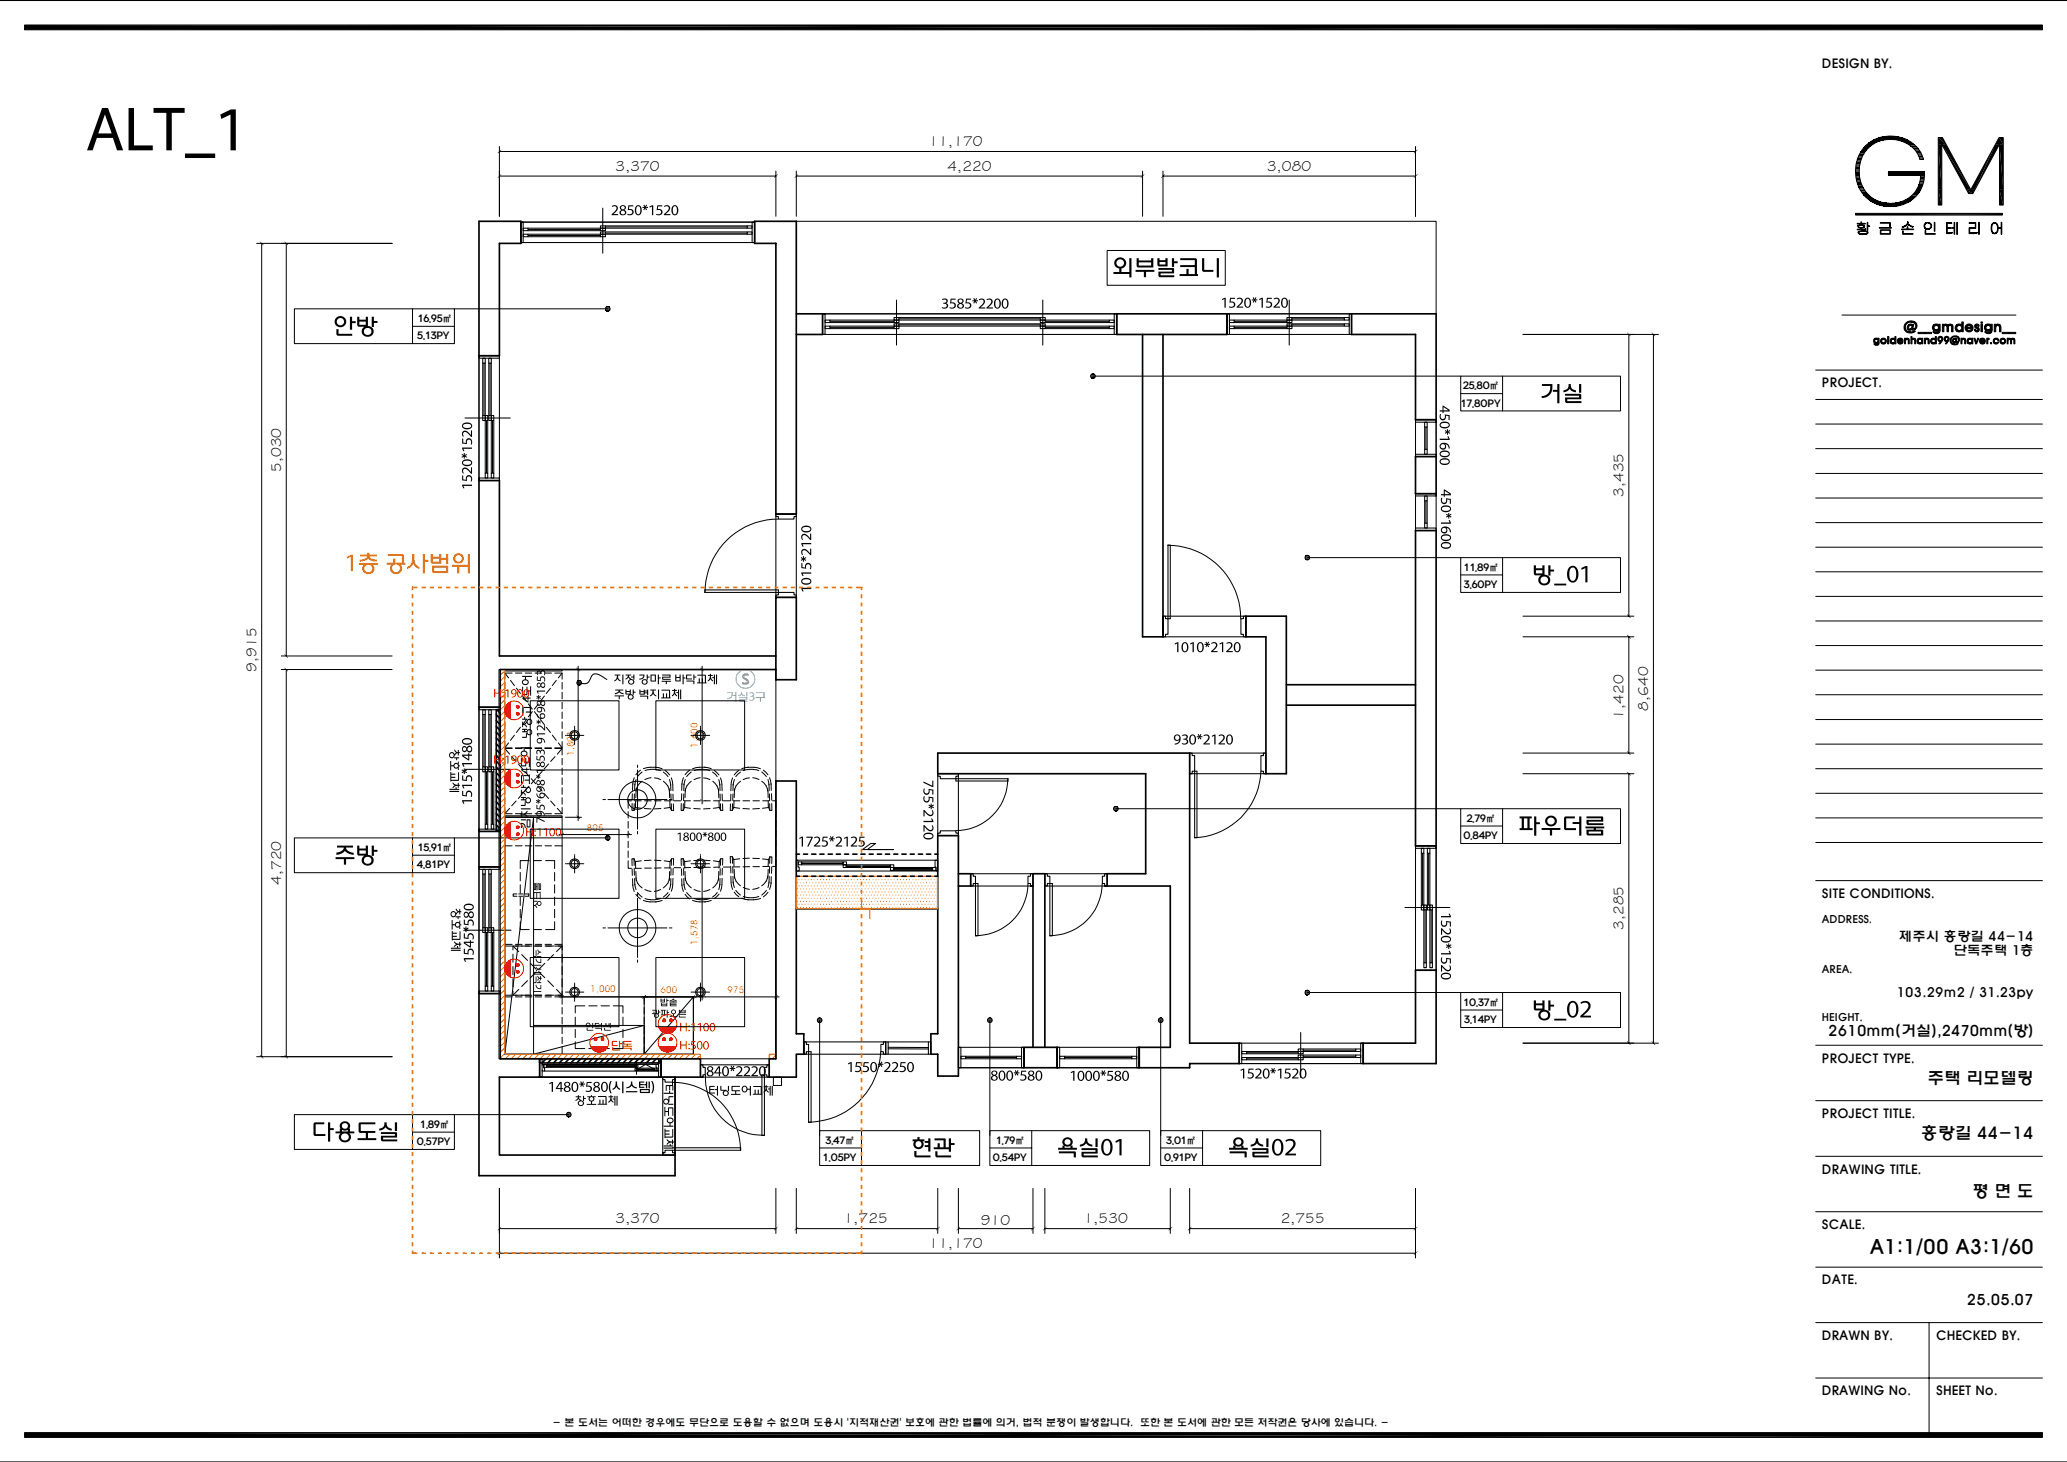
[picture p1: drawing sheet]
<svg xmlns="http://www.w3.org/2000/svg" width="420mm" height="297mm" viewBox="0 0 420 297" stroke-linecap="round" stroke-linejoin="round" font-family="sans-serif">
<defs><g id="words">
<text font-size="4.1" x="379.9" y="254.8">A1:1/00 A3:1/60</text>
<g font-size="3.4">
<text x="391.6" y="220.1">주택 리모델링</text>
<text x="390.3" y="231.5">홍랑길 44-14</text>
<text x="400.7" y="243.2">평 면 도</text>
</g>
<g font-size="3">
<text x="188.7" y="29.7">11,170</text>
<text x="125.1" y="34.7">3,370</text>
<text x="192.5" y="34.7">4,220</text>
<text x="257.5" y="34.7">3,080</text>
<text x="57.1" y="95.9" transform="rotate(-90 57.1 95.9)">5,030</text>
<text x="329.9" y="101" transform="rotate(-90 329.9 101)">3,435</text>
<text x="52.1" y="136.5" transform="rotate(-90 52.1 136.5)">9,915</text>
<text x="329.9" y="146" transform="rotate(-90 329.9 146)">1,420</text>
<text x="334.9" y="144.4" transform="rotate(-90 334.9 144.4)">8,640</text>
<text x="57.1" y="179.8" transform="rotate(-90 57.1 179.8)">4,720</text>
<text x="329.9" y="188.9" transform="rotate(-90 329.9 188.9)">3,285</text>
<text x="371.5" y="210.5">2610mm(거실),2470mm(방)</text>
<text x="125.1" y="248.5">3,370</text>
<text x="171.5" y="248.5">1,725</text>
<text x="199.3" y="248.8">910</text>
<text x="220.2" y="248.5">1,530</text>
<text x="260.2" y="248.5">2,755</text>
<text x="188.7" y="253.5">11,170</text>
<text x="399.6" y="265.1">25.05.07</text>
</g>
<g font-size="2.7">
<text x="385.8" y="191.2">제주시 홍랑길 44-14</text>
<text x="397" y="194">단독주택 1층</text>
<text x="385.4" y="202.5">103.29m2 / 31.23py</text>
</g>
<g font-size="2.6">
<text x="370.2" y="13.7">DESIGN BY.</text>
<text x="370.2" y="78.7">PROJECT.</text>
<text x="370.2" y="182.5">SITE CONDITIONS.</text>
<text x="370.2" y="215.9">PROJECT TYPE.</text>
<text x="370.2" y="227.2">PROJECT TITLE.</text>
<text x="370.2" y="238.4">DRAWING TITLE.</text>
<text x="370.2" y="249.7">SCALE.</text>
<text x="370.2" y="260.9">DATE.</text>
<text x="370.2" y="272.2">DRAWN BY.</text>
<text x="393.4" y="272.2">CHECKED BY.</text>
<text x="370.2" y="283.5">DRAWING No.</text>
<text x="393.4" y="283.5">SHEET No.</text>
</g>
<g font-size="2.2">
<text x="370.2" y="187.4">ADDRESS.</text>
<text x="370.2" y="197.7">AREA.</text>
<text x="370.2" y="207.4">HEIGHT.</text>
</g>
<g font-size="2">
<text x="84.9" y="65.4">16.95㎡</text>
<text x="84.8" y="68.9">5.13PY</text>
<text x="296.8" y="82.6">17.80PY</text>
<text x="297.3" y="79">25.80㎡</text>
<text x="297.4" y="115.9">11.89㎡</text>
<text x="297.4" y="119.4">3.60PY</text>
<text x="298" y="166.9">2.79㎡</text>
<text x="84.9" y="172.8">15.91㎡</text>
<text x="297.3" y="170.4">0.84PY</text>
<text x="84.7" y="176.4">4.81PY</text>
<text x="297.3" y="204.3">10.37㎡</text>
<text x="297.5" y="207.8">3.14PY</text>
<text x="84.7" y="232.6">0.57PY</text>
<text x="85.4" y="229.1">1.89㎡</text>
<text x="167.7" y="232.3">3.47㎡</text>
<text x="202.4" y="232.3">1.79㎡</text>
<text x="237" y="232.3">3.01㎡</text>
<text x="167.2" y="235.9">1.05PY</text>
<text x="201.7" y="235.9">0.54PY</text>
<text x="236.5" y="235.9">0.91PY</text>
<text x="112.3" y="289.8">- 본 도서는 어떠한 경우에도 무단으로 도용할 수 없으며 도용시 '지적재산권' 보호에 관한 법률에 의거, 법적 분쟁이 발생합니다. 또한 본 도서에 관한 모든 저작권은 당사에 있습니다. -</text>
</g>
<g font-size="1.9" fill="#ff7f00">
<text x="116.6" y="153.6" transform="rotate(-90 116.6 153.6)">1,801</text>
<text x="141.7" y="151.9" transform="rotate(-90 141.7 151.9)">1,600</text>
<text x="119.3" y="168.9">805</text>
<text x="141.7" y="191.9" transform="rotate(-90 141.7 191.9)">1,578</text>
<text x="120" y="201.6">1,000</text>
<text x="134.2" y="201.8">600</text>
<text x="147.8" y="201.8">975</text>
</g>
</g></defs>
<g fill="#000">
<path d="M5 5.1l410 1h-410zM5 5.1h410v1zM101.1 36.1l.7-.7zM101.1 31.1l.7-.7-.6 .8zM101.8 35.4l-.6 .8zM101.8 30.4l-.6 .8zM157.9 35.4l-.6 .7zM157.9 35.4l.1 .1-.6 .7zM162.1 35.4l-.7 .7zM162.1 35.4l-.6 .8zM232.5 35.4l-.8 .7zM232.5 35.4v.1l-.7 .7z"/>
<path d="M236.6 35.4l-.7 .7zM236.6 35.4l.1 .1-.7 .7zM287.2 31.1l.8-.7-.7 .8zM288 35.4l-.8 .7zM288 30.4v.1l-.7 .7zM288 35.4v.1l-.7 .7zM377 34.4l.8 .1zM377 34.5h.8zM377 34.5l.8 .1zM377 34.6l.8 .1zM377 34.7h.8zM377 34.7l.8 .1z"/>
<path d="M377 34.8h.8zM377 34.8l.8 .1zM377 34.9h.8zM377 34.9l.8 .1zM377 35l.8 .1zM377 35.1h.8zM377 35.1l.8 .2h-.7zM377 35.1h.8v.2zM377.1 33.9h.7zM377.1 33.9l.7 .1zM377.1 34h.7zM377.1 34l.7 .1h-.7z"/>
<path d="M377.1 34h.7v.1zM377.1 34.1h.7zM377.1 34.1l.7 .1zM377.1 34.2h.7zM377.1 34.2l.7 .1h-.7zM377.1 34.2h.7v.1zM377.1 34.3h.7zM377.1 34.3l.7 .1zM377.1 35.3h.7zM377.1 35.3l.7 .2h-.7zM377.1 35.3h.7v.2zM377.1 35.5h.7z"/>
<path d="M377.1 35.5l.7 .1zM377.1 35.6h.7zM377.1 35.6l.7 .1zM377.1 35.7l.7 .1zM377.1 35.8h.7zM377.1 33.6h.8zM377.1 33.6l.8 .1zM377.1 33.7h.8zM377.1 33.7l.7 .1zM377.1 33.8h.7zM377.1 33.8l.7 .1zM377.1 35.8l.7 .1z"/>
<path d="M377.1 35.9h.8zM377.1 35.9l.8 .1zM377.1 36l.8 .1zM377.1 36.1h.8zM377.1 33.3h.8zM377.1 33.3l.8 .1zM377.1 33.4h.8zM377.1 33.4l.8 .1zM377.1 33.5l.8 .1zM377.1 36.1l.8 .1zM377.1 36.2h.8zM377.1 36.2l.8 .2h-.8z"/>
<path d="M377.1 36.2h.8v.2zM377.1 36.4h.8zM377.2 33.1h.8zM377.2 33.1l.8 .1zM377.2 33.2h.8zM377.2 33.2l.7 .1zM377.2 36.4h.8zM377.2 36.4l.8 .1zM377.2 36.5l.8 .1zM377.2 32.9h.8zM377.2 32.9l.8 .1zM377.2 33h.8z"/>
<path d="M377.2 33l.8 .1zM377.2 36.6h.8zM377.2 36.6l.8 .1zM377.2 36.7h.8zM377.2 36.7l.8 .1zM377.3 32.8h.7zM377.3 32.8h.8zM377.3 32.8l.7 .1zM377.3 32.9h.7zM377.3 36.8h.7zM377.3 36.8l.7 .1zM377.3 36.9h.8z"/>
<path d="M377.3 32.6h.8zM377.3 32.6l.8 .1zM377.3 32.7h.8zM377.3 32.7l.8 .1zM377.3 36.9l.8 .1zM377.3 37h.8zM377.3 37l.8 .1zM377.4 32.5h.7zM377.4 32.5h.8zM377.4 32.5l.7 .1zM377.4 37.1h.7zM377.4 37.1l.8 .1z"/>
<path d="M377.4 37.2h.8zM377.4 37.2l.8 .1zM377.4 32.3h.8zM377.4 32.3l.8 .1zM377.4 32.4h.8zM377.4 32.4l.8 .1zM377.4 37.3h.8zM377.4 37.3l.8 .1zM377.4 32.2h.8zM377.4 32.2l.8 .1zM377.4 37.4h.8zM377.4 37.4l.8 .1z"/>
<path d="M377.5 32.1h.8zM377.5 32.1l.7 .1zM377.5 37.5h.7zM377.5 37.5h.8zM377.5 37.5l.8 .1zM377.5 32h.8zM377.5 37.6h.8zM377.5 37.6l.8 .1zM377.6 31.8l.8 .1zM377.6 31.9l.7 .1zM377.6 31.9h.8zM377.6 32h.7z"/>
<path d="M377.6 37.7h.8zM377.6 37.7l.8 .1zM377.6 37.8h.8zM377.6 31.8h.8zM377.6 37.8l.8 .1zM377.6 37.9h.9zM377.7 31.7h.8zM377.7 37.9l.8 .1zM377.7 38h.8zM377.7 31.6h.8zM377.7 38l.8 .1zM377.7 38.1h.8z"/>
<path d="M377.7 38.1h.9zM377.7 31.5h.8zM377.7 31.5l.8 .1zM377.8 31.4h.8zM377.8 31.4l.7 .1zM377.8 38.1l.8 .1zM377.8 38.2l.8 .1zM377.8 31.3h.9zM377.8 31.3l.8 .1zM377.8 38.3h.9zM377.8 38.3l.9 .1zM377.9 31.2l.8 .1z"/>
<path d="M377.9 31.3h.8zM377.9 38.4h.8zM377.9 38.4h.9zM377.9 31.2h.8zM377.9 31.2h.9zM377.9 38.4l.9 .1zM377.9 38.5h.9zM378 31.1l.8 .1zM378 31.2h.8zM378 38.5l.8 .1zM378 38.6h.9zM378 31h.8z"/>
<path d="M378 31l.8 .1zM378 38.6l.9 .1zM378 30.9h.9zM378 30.9l.8 .1zM378 38.7h.9zM378.1 30.9h.9zM378.1 30.9h.8zM378.1 38.7h.8zM378.1 38.7l.9 .1zM378.1 30.8l.9 .1zM378.1 30.8h.9zM378.1 38.8h.9z"/>
<path d="M378.1 38.8l1 .1zM378.2 30.7l.8 .1zM378.2 30.7h.9zM378.2 30.8h.8zM378.2 38.9h.9zM378.2 38.9l.9 .1zM378.2 30.6h.9zM378.2 39h.9zM378.2 39l1 .1zM378.3 30.6h.9zM378.3 39.1h.9zM378.3 39.1l1 .1z"/>
<path d="M378.3 30.5h.9zM378.3 39.2h1zM378.4 30.4h.9zM378.4 30.4l.8 .1zM378.4 39.2h.9zM378.4 39.2l1 .1zM378.5 30.3h.9zM378.5 39.3h.9zM378.5 39.3l.9 .1zM378.5 39.4h1zM378.5 30.2h1zM378.5 30.2l.9 .1z"/>
<path d="M378.5 39.4l1.1 .1zM378.6 30.1l.9 .1zM378.6 30.1h1zM378.6 39.5h1zM378.7 30h1zM378.7 30l.9 .1zM378.7 39.5h.9zM378.7 39.5l1 .1zM378.7 39.6h1zM378.7 39.6l1.1 .1zM378.8 30h.9zM378.8 39.7h1z"/>
<path d="M378.8 29.9l.9 .1zM378.8 29.9h1zM378.8 39.7l1 .1zM378.8 29.8l1 .1zM378.8 29.8h1.1zM378.8 39.8h1.1zM378.9 29.8h1zM378.9 39.8l1.1 .1zM378.9 39.9h1.1zM379 29.7h1zM379 29.7l.9 .1zM379 29.7h1.1z"/>
<path d="M379 39.9h1.1zM379 39.9l1.1 .1zM379.1 29.7h1zM379.1 40h1.1zM379.1 29.6h1.1zM379.1 29.6l1 .1zM379.1 29.5l1.1 .1zM379.1 29.5h1.1zM379.2 29.5h1.1zM379.3 29.5h1.1zM379.3 29.4h1.1zM379.3 29.4h1.2z"/>
<path d="M379.3 29.4l1.1 .1zM379.4 29.3h1.1zM379.4 29.3h1.2zM379.5 29.3h1.2zM379.6 29.2h1.1zM379.6 29.2h1.2zM379.6 29.1l1.2 .1zM379.6 29.1h1.2zM379.6 29.1h1.3zM379.7 29.1h1.2zM379.7 29h1.3zM379.7 29l1.2 .1z"/>
<path d="M379.8 29h1.2zM379.8 29h1.3zM379.9 29h1.3zM379.9 28.9l1.4 .1zM379.9 29h1.4zM379.9 28.9h1.4zM380 28.9h1.4zM380 28.8l1.4 .1zM380 28.8h1.4zM380.1 28.8h1.4zM380.1 28.8h1.5zM380.2 28.7h1.4z"/>
<path d="M380.2 28.7h1.5zM380.2 28.7h1.6zM380.3 28.7h1.6zM380.3 28.7h1.7zM380.4 28.6l1.6 .1zM380.4 28.6h1.7zM380.5 28.5l1.7 .1zM380.5 28.5h1.8zM380.5 28.6h1.7zM380.6 28.5h1.8zM380.6 28.5h1.9zM380.6 28.5h2z"/>
<path d="M380.7 28.4l1.9 .1zM383.2 27.7h1.8zM383.1 27.7h2zM383.2 27.7h1.9zM383.3 27.7h1.7zM383.3 27.7h1.6zM383.4 27.7h1.5zM383.4 27.7h1.4zM383.5 27.7h1.3zM383.5 27.7h1.2zM383.5 27.7h1.1zM383.6 27.7h1z"/>
<path d="M383.7 27.7h.9zM383.8 27.6h.6zM383.7 27.7h.8zM383.8 27.6l.7 .1zM383.9 27.6h.5zM383.9 27.6h.4zM384 27.6h.3zM384 27.6h.2zM385.7 28.5h1.9zM385.7 28.5h2zM385.8 28.5l2 .1zM386 28.6h1.8z"/>
<path d="M386 28.6h1.9zM386.1 28.6l1.8 .1zM386.3 28.7h1.6zM386.3 28.7h1.7zM386.4 28.7h1.7zM386.5 28.7h1.6zM386.6 28.7l1.6 .1zM386.7 28.8h1.5zM386.8 28.8l1.5 .1zM386.8 28.9h1.6zM387 28.9h1.4zM387 28.9l1.5 .1z"/>
<path d="M387.1 29h1.4zM387.2 29h1.3zM387.3 29l1.3 .1zM387.4 29.1h1.3zM387.4 29.1l1.3 .1zM387.5 29.2h1.3zM387.6 29.2l1.2 .1zM387.6 29.3h1.3zM387.8 29.3h1.1zM387.8 29.3l1.2 .1zM387.9 29.4h1.1zM387.9 29.4l1.2 .1z"/>
<path d="M388 29.5h1.1zM388.1 29.5l1.1 .1zM388.2 29.6l1.1 .1zM388.2 40h1zM388.2 39.9l1 .1zM388.2 39.9h1zM388.2 29.7h1.1zM388.2 29.7l1.1 .1zM388.3 39.9h1zM388.4 29.8h1zM388.4 39.8h1zM388.5 39.7h.9z"/>
<path d="M388.5 29.8l1 .1zM388.5 29.9h1zM388.5 39.6l1 .1zM388.5 39.7h1zM388.6 29.9l1 .1zM388.5 39.6h1zM388.6 39.6h1zM388.7 30l.9 .1zM388.7 39.5h.9zM388.7 39.5l.9 .1zM388.7 30.1h1zM388.7 39.4h1z"/>
<path d="M388.8 30.1h.9zM388.8 30.1l1 .2h-.9zM388.8 30.1h.9l.1 .2zM388.8 39.3l.9 .1h-1zM388.8 39.3h.9zM388.9 30.3h.9zM388.9 39.3h.9zM388.9 39.3h.8zM388.9 30.3l.9 .1zM389 39.2l.8 .1h-.9zM389 39.2h.8zM389 30.4h.9z"/>
<path d="M389 30.4l.9 .1zM389 39.1l.9 .1zM389 39.2h.9zM389.1 30.5h.9zM389.1 39h.9zM389 39.1h.9zM389.1 30.5l.9 .1zM389.1 38.9l.9 .1zM389.1 38.9h.9zM389.2 30.6h.9zM389.2 30.6l.9 .1zM389.2 38.9h.9z"/>
<path d="M389.3 30.7l.8 .1zM389.3 38.8l.8 .1zM389.3 38.8h.8zM389.3 38.7l.8 .1zM389.3 30.8h.8zM389.3 30.8l.9 .1h-.8zM389.3 30.8h.8l.1 .1zM389.3 38.7h.8zM389.3 38.7h.9zM389.4 38.6h.8zM389.4 38.6l.8 .1zM389.4 30.9h.8z"/>
<path d="M389.4 30.9l.9 .1h-.8zM389.4 30.9h.8l.1 .1zM389.4 38.5h.9zM389.4 38.5l.8 .1zM389.5 38.4h.8zM389.5 38.4l.8 .1zM389.5 31h.8zM389.5 31l.9 .1zM389.5 38.4h.9zM389.6 31.1l.8 .1zM389.6 38.3h.8zM389.6 38.3l.8 .1z"/>
<path d="M389.6 31.2h.8zM389.6 38.2h.8zM389.6 38.2l.8 .1zM389.6 31.2l.8 .1zM389.6 38.1h.8zM389.6 38.1l.8 .1zM389.7 31.3l.8 .1zM389.7 31.4l.8 .1zM389.7 38.1h.8zM389.7 38.1h.7zM389.7 31.5h.8zM389.7 38h.8z"/>
<path d="M389.7 38l.8 .1zM389.8 31.5l.8 .1zM389.8 37.9h.8zM389.8 37.9l.7 .1zM389.8 31.6h.8zM389.8 31.6l.8 .2h-.8zM389.8 31.6h.8v.2zM389.8 37.8h.8zM389.8 37.8l.8 .1zM389.8 31.8h.8zM389.8 31.8l.9 .1h-.8zM389.8 31.8h.8l.1 .1z"/>
<path d="M389.8 37.7h.9zM389.8 37.7l.8 .1zM389.9 37.5l.8 .1zM389.9 37.5h.8zM389.9 37.6h.8zM389.9 37.6l.8 .1zM389.9 31.9h.8zM389.9 31.9l.8 .1h-.7zM389.9 31.9h.8v.1zM389.9 37.4h.8zM389.9 37.4l.8 .1zM390 32h.7z"/>
<path d="M390 32l.7 .1zM390 37.3h.7zM390 37.3h.8zM390 37.3l.7 .1zM390 32.1l.8 .1zM390 32.2l.8 .1zM390 32.3h.8zM390 37.1l.8 .1zM390 37.1h.8zM390 37.2h.8zM390 37.2l.8 .1zM390.1 32.3l.7 .1z"/>
<path d="M390.1 32.4h.7zM390.1 37h.7zM390.1 37l.7 .1zM390.1 37.1h.7zM390.1 36.8h.8zM390.1 36.8l.8 .1zM390.1 36.9h.8zM390.1 36.9l.7 .1zM390.1 36.6h.8zM390.1 36.6l.8 .1zM390.1 36.7h.8zM390.1 36.7l.8 .1z"/>
<path d="M390.2 36.3h.7zM390.2 36.3l.7 .1zM390.2 36.4h.7zM390.2 36.4l.7 .1zM390.2 36.5l.7 .1zM390.2 35.8h.8zM390.2 35.8l.8 .1zM390.2 35.9h.8zM390.2 35.9l.8 .1zM390.2 36h.8zM390.2 36l.8 .1zM390.2 36.1h.8z"/>
<path d="M390.2 36.1l.8 .1zM390.2 36.2h.8zM390.2 36.2l.7 .1zM390.3 35.6h.7zM390.3 35.6l.7 .1zM390.3 35.7h.7zM393.8 27.9l1.6 1.4h-1.6zM393.8 27.9h.9l.7 1.4zM393.8 29.3l.7 9.3h-.7zM393.8 29.3h.7v9.3zM393.8 38.6l.7 3.1h-.7zM393.8 38.6h.7v3.1z"/>
<path d="M394.5 29.3l5.9 9.3h-.8zM394.5 29.3h.9l5 9.3zM399.6 38.6l1.3 .7h-.9zM399.6 38.6h1.6l-.3 .7zM405.5 29.3l-4.3 9.3h-.8zM405.5 29.3h.8l-5.1 9.3zM406.2 27.9l.8 1.4h-1.5zM406.2 27.9h.8v1.4zM406.3 29.3l.7 9.3h-.7zM406.3 29.3h.7v9.3zM406.3 38.6l.7 3.1h-.7zM406.3 38.6h.7v3.1z"/>
<path d="M52.8 49.1l.8 .6-.1 .1zM52.8 49.1l.8 .6zM57.8 49.1l.7 .6v.1zM57.8 49.1l.7 .6zM377.4 45.4l1.6 .1h-1.6zM377.4 45.4h1.6v.1zM377.4 46.6h1.7zM377.4 46.6h1.6zM377.4 46.6l1.5 .1zM377.4 46.7h1.4zM377.4 46.7h1.5zM377.4 46.7h1.3z"/>
<path d="M377.4 46.7h1.2zM377.4 46.7h1.1zM377.4 46.7h1zM377.4 46.7h.9zM377.4 46.7h.8zM377.5 45.9h.2zM377.5 45.9h.1zM377.5 45.9l.1 .1zM377.5 46h.1zM377.5 46l.1 .1zM377.5 46.1h.1zM377.5 46.1h.2z"/>
<path d="M377.5 45.8h.2zM377.5 45.8l.2 .1zM377.5 47.2h.2zM377.5 47.2l.2 .1zM377.5 47.3h.2zM377.5 47.3l.2 .1zM377.6 45.8h.2zM377.6 45.8h.3zM377.6 46.1h.2zM377.6 46.1l.2 .1zM377.6 46.2h.2zM377.6 46.2h.3z"/>
<path d="M377.6 47.1h.2zM377.6 47.1h.1zM377.6 47.1l.1 .1zM377.6 47.2h.1zM377.6 47.4h.1zM377.6 47.4h.2zM377.6 45.8h.4zM377.6 46.2h.4zM377.6 47.1h.3zM377.6 47.4h.3zM377.6 47.4l.3 .1zM377.6 47.5h.3z"/>
<path d="M377.6 47.5h.4zM377.7 45.8h1zM377.7 45.8h.4zM377.7 45.8h.5zM377.7 45.8h.3zM377.7 46.2h.4zM377.7 46.2h.5zM377.7 46.2h1zM377.7 47h.3zM377.7 47h.4zM377.7 47l.3 .1zM377.7 47.1h.3z"/>
<path d="M377.7 47.5h.3zM377.7 47.5h.4zM377.7 47.5h.5zM377.7 45.7h.9zM377.7 45.7h1zM377.7 45.7l1 .1zM377.7 46.2l1 .1zM377.7 46.3h.9zM377.7 46.3h1zM377.7 47h.5zM377.7 47.5h.6zM377.7 47h1.6z"/>
<path d="M377.7 47h.8zM377.7 47h.7zM377.7 47h.6zM377.7 47.5h.7zM377.7 47.5h.8zM377.7 47.5h1.6zM377.8 45.7h.7zM377.8 45.7h.8zM377.8 46.3h.8zM377.8 46.3h.7zM377.8 47h1.5zM377.8 47.5h1.5z"/>
<path d="M377.9 45.7h.6zM377.9 46.3h.6zM377.9 46.9l1.4 .1zM377.9 47.5h1.3zM377.9 47.5h1.4zM377.9 45.7h.5zM377.9 46.3h.5zM377.9 46.9h1.4zM377.9 47.5l1.3 .1zM378 45.7h.4zM378 46.3h.4zM377.9 46.9h1.3z"/>
<path d="M378 46.9h1.2zM378 47.6h1.1zM378 47.6h1.2zM378 45.6h.4zM378 45.6l.4 .1zM378 46.3h.3zM378 46.9h1.1zM378 45.6h.3zM378.1 45.6h.2zM378.1 46.3h.2zM378.1 46.3h.1zM378.1 46.9h1z"/>
<path d="M378.1 47.6h.9zM378.1 47.6h1zM378.1 45.1l.1 .3h-.1zM378.1 45.1h.1v.3zM378.1 45.6h.1zM378.1 46.3l.1 .1zM378.1 46.4h.1zM378.1 46.4l.1 .1zM378.1 46.5h.1zM378.1 46.5l.1 .1zM378.1 46.6h.1zM378.2 45.8h.5z"/>
<path d="M378.1 46.9h.9zM378.2 46.9h.8zM378.2 47.6h.7zM378.2 47.6h.8zM378.2 46.2h.5zM378.2 46.6h.9zM378.2 46.9h.7zM378.2 47.6h.6zM378.3 45.8h.4zM378.3 46.2h.4zM378.3 46.9h.6zM378.3 47.6h.5z"/>
<path d="M378.3 46.6h.8zM378.3 46.9h.5zM378.3 47.6h.4zM378.4 45.8h.4zM378.4 46.2h.3zM378.4 46.2h.4zM378.4 46.6h.7zM378.4 46.9h.4zM378.4 47.6h.3zM378.5 45.8h.3zM378.5 46.2h.3zM378.4 46.9h.3z"/>
<path d="M378.5 46.9h.2zM378.5 47.6h.1zM378.5 47.6h.2zM378.5 46.6h.6zM378.5 47h.8zM378.6 45.8h.2zM378.6 46.1h.2zM378.6 46.1l.2 .1zM378.6 46.2h.2zM378.6 46.6h.5zM378.6 47h.8zM378.5 47.5h.8z"/>
<path d="M378.6 47.5h.7zM378.7 45.8h.1zM378.7 45.8l.1 .1zM378.7 45.9h.1zM378.7 46.1h.1zM378.7 45.9h.2zM378.7 46.1h.2zM378.7 46.6h.4zM378.7 47h.7zM378.7 47.5h.7zM378.8 45.9h.1zM378.8 45.9l.1 .1z"/>
<path d="M378.8 46h.1zM378.8 46l.1 .1zM378.8 46.1h.1zM378.8 46.5l.3 .1zM378.8 47h.6zM378.8 47.5h.6zM378.8 46.5h.3zM378.9 46.5h.2zM378.9 47h.5zM378.9 47.5h.5zM379 47h.4zM379 47.5h.4z"/>
<path d="M379 46.5h.1zM379.1 47h.3zM379.1 47.5h.3zM379.1 47l.4 .1zM379.1 40l1.1 .1zM379.1 47.1h.4zM379.1 47.5h.4zM379.1 40.1h1.2zM379.2 47.1h.3zM379.2 47.5h.3zM379.2 40.1h1.1zM379.2 47.4l.3 .1z"/>
<path d="M379.2 40.1l1.2 .1zM379.3 47.1h.2zM379.3 47.4h.2zM379.2 47.4h.3zM379.3 40.2h1.1zM379.3 40.2l1.2 .1zM379.3 47.1l.3 .1zM379.3 40.3h1.2zM379.3 40.3h1.3zM379.4 45.2l.1 .7h-.1zM379.4 45.2h.1v.7zM379.4 45.9l.5 .1z"/>
<path d="M379.4 46l.1 .8h-.1zM379.4 46h.1v.8zM379.4 47.2h.2zM379.4 47.4h.2zM379.4 40.3h1.2zM379.4 47.2l.2 .1zM379.4 47.3h.2zM379.4 47.3l.2 .1zM379.4 40.3h1.3zM379.4 40.3l1.3 .1zM379.5 40.4h1.2zM379.5 40.4l1.3 .1z"/>
<path d="M379.6 40.5h1.2zM379.6 40.5h1.3zM379.6 40.5l1.4 .1zM379.7 40.6h1.3zM379.7 40.6h1.4zM379.8 40.6h1.3zM379.8 40.6h1.4zM379.9 40.6l1.3 .1zM379.9 40.7h1.4zM379.9 40.7l1.5 .1zM380 40.8h1.5zM380 40.8h1.6z"/>
<path d="M380.1 40.8l1.5 .1zM380.1 40.9h1.6zM380.2 40.9h1.5zM380.2 40.9h1.6zM380.2 40.9h1.7zM380.3 40.9l1.6 .1zM380.3 41h1.7zM380.4 41h1.7zM380.4 41l1.8 .1zM380.4 41.1h1.8zM380.4 41.1h1.9zM380.5 41.1h1.9z"/>
<path d="M380.5 41.1h2zM380.6 41.1h2zM382.1 46.8l.1 .7h-.1zM382.1 46.8h.1v.7zM383.1 41.9h1.9zM383.2 41.9h1.8zM383.2 41.9h1.7zM383.3 41.9l1.5 .1zM383.3 41.9h1.6zM383.4 42h1.4zM383.4 42h1.3zM383.5 42h1.2z"/>
<path d="M383.5 42h1.1zM383.6 42h1zM383.6 42h.9zM383.7 42h.8zM383.8 42h.6zM383.8 42h.7zM383.8 42h.5zM383.9 42h.3zM383.9 42h.4zM384 45.3l.1 .8h-.1zM384 45.3h.1v.8zM384 42h.2z"/>
<path d="M384 46.8l.1 .7zM384 42h.1zM385.7 41.1h1.9zM385.8 41.1h1.8zM386 41.1h1.7zM386.2 41h1.6zM386.3 41h1.6zM386.5 46.1h.5zM386.5 46.1h.4zM386.5 46.1h.3zM386.5 46.1h.2zM386.5 46.1h.1z"/>
<path d="M386.5 40.9h1.5zM386.6 46.1h.4zM386.6 46.9l.1 .6h-.1zM386.6 46.9h.1v.6zM386.6 40.9h1.5zM386.7 46h.3zM386.7 46l.3 .1zM386.7 40.9h1.4zM386.7 46h.4zM386.8 46h.3zM386.8 40.8h1.4zM386.9 46h.2z"/>
<path d="M386.9 40.7h1.3zM386.9 45.9l.3 .1zM386.9 46h.3zM387 45.9h.2zM386.9 45.9h.3zM387 40.7h1.3zM387 45.9h.3zM387.1 45.9h.2zM387.1 45.8h.2zM387.1 45.8l.2 .1zM387.1 40.6h1.3zM387.2 45.8h.2z"/>
<path d="M387.2 40.6h1.3zM387.3 45.7l.1 .1zM387.3 45.8h.1zM387.3 45.7h.2zM387.3 45.7h.1zM387.3 40.6h1.2zM387.3 40.5h1.3zM387.4 45.6h.4zM387.4 45.6h.2zM387.4 45.6h.1zM387.4 45.6l.1 .1zM387.4 45.6h.3z"/>
<path d="M387.4 40.5h1.3zM387.5 45.5h.1zM387.5 45.5l.2 .1zM387.5 45.6h.2zM387.5 46.1l.1 .4h-.1zM387.5 46.1h.1v.4zM387.6 45.4h.1zM387.6 45.6h.2zM387.6 40.4h1.1zM387.6 45.3h.1zM387.6 45.6h.3zM387.6 45.1h.2z"/>
<path d="M387.6 45.1l.2 .1zM387.6 45.2h.2zM387.6 45.6l.3 .1zM387.6 40.3l1.1 .1zM387.6 40.3h1.2zM387.7 45.7h.2zM387.7 45.7h.3zM387.7 40.3h1.1h-1.2zM387.7 40.3h1.2zM387.8 45.7h.2zM387.8 45.7l.3 .1zM387.8 40.3h1.1z"/>
<path d="M387.8 45.8h.3zM387.9 45.8h.2zM387.9 40.2h1.1zM387.9 45.8h.3zM387.9 40.1h1.1zM388 45.8h.3zM388 45.8l.3 .1zM388 40.1h1.1zM388.1 45.9h.3zM388.1 40l1 .1h-1.1zM388.1 40h1.1zM388.2 45.9h.2z"/>
<path d="M388.2 45.9l.3 .1zM388.2 46h.3zM388.3 46h.2zM388.3 46h.3zM388.4 46h.2zM388.4 46l.2 .1zM388.4 46.1h.2zM388.4 46.1h.3zM388.5 46.1h.2zM388.6 46.1h.1zM390.9 45.7h.2zM390.9 45.7l.2 .1z"/>
<path d="M390.9 45.8h.2zM390.9 45.8l.2 .1zM390.9 45.9h.2zM390.9 45.9l.2 .1zM390.9 46h.2zM390.9 46l.2 .1zM390.9 46.1h.2zM391 45.6h.1zM391 45.6h.2zM391 45.6l.1 .1zM391 45.7h.1zM391 46.1h.1z"/>
<path d="M391 46.1l.1 .1zM391 46.2h.1zM391 46.2h.2zM391 45.5l.2 .1zM391 46.2l.2 .1zM391 46.3h.2zM391.1 45.5h.1zM391 45.5h.2zM391.1 46.3h.1zM391.1 46.3l.1 .1zM391.1 45.4h.2zM391.1 45.4l.1 .1z"/>
<path d="M391.1 46.4h.2zM391.2 45.4h.2zM391.2 45.4h.1zM391.2 46.4h.2zM391.2 46.8l.1 .7h-.1zM391.2 46.8h.1v.7zM391.2 45.3h.3zM391.2 45.3h.2zM391.2 45.3l.2 .1zM391.2 46.4h.3zM391.2 46.4l.3 .1zM391.2 45.3h.4z"/>
<path d="M391.2 46.5h.3zM391.2 46.5h.4zM391.3 45.3h.8zM391.3 45.3h.4zM391.3 45.3h.3zM391.3 46.5h.3zM391.3 46.5h.4zM391.3 46.5h.8zM391.3 46.5h.7zM391.4 45.3h.6zM391.3 45.3h.7zM391.4 46.5h.6z"/>
<path d="M391.4 46.5l.6 .1zM391.4 46.6h.6zM391.5 45.2h.5zM391.5 45.2l.5 .1zM391.5 46.6h.5zM391.5 46.6h.4zM391.5 45.2h.4zM391.5 46.6h.3zM391.6 45.2h.2zM391.6 45.2h.3zM391.6 46.6h.2zM391.7 45.2h.1z"/>
<path d="M391.7 45.3h.4zM391.7 46.5h.4zM391.8 45.3h.3zM391.8 46.5h.3zM391.8 45.3h.4zM391.9 45.3h.3zM391.9 46.5h.3zM391.9 46.4l.3 .1zM392 45.3h.2zM392 46.4h.2zM391.9 46.4h.3zM392 45.3l.2 .1z"/>
<path d="M392 45.4h.2zM392 45.4h.3zM392 46.4h.3zM392.1 45.4h.2zM392.1 46.4h.2zM392.1 45.4l.2 .1zM392.1 45.5h.2zM392.2 45.5h.1zM392.2 46.3h.1zM392.2 46.3l.1 .1zM392.2 46.4h.1zM392.2 45.5l.2 .1z"/>
<path d="M392.2 45.6h.2zM392.2 46.2l.2 .1zM392.2 46.3h.2zM392.3 45.6h.1zM392.3 46.2h.1zM392.2 46.2h.2zM392.3 45.6l.1 .1zM392.3 45.7h.1zM392.3 45.7l.1 .1zM392.3 46.1h.1zM392.3 46.1l.1 .1zM392.3 45.8h.2z"/>
<path d="M392.3 45.8l.2 .1zM392.3 45.9h.2zM392.3 45.9l.2 .1zM392.3 46h.2zM393 45.2l.1 1.8h-.1zM393 45.2h.1v1.8zM395.5 45.3h1.1zM395.5 45.3l1.1 .1zM395.5 45.4h1.1zM395.5 45.4h.1zM395.5 45.4l.1 .1zM395.5 45.5h.1z"/>
<path d="M395.5 45.5l.1 .1zM395.5 45.6h.1zM395.5 45.6l.1 .1zM395.5 45.7h.1zM395.5 45.7l.1 .1zM395.5 45.8h.1zM395.5 45.8l.1 .1zM395.5 45.9h.1zM395.5 45.9l.1 .1zM395.5 46h.1zM395.5 46l.1 .1zM395.5 46.1h.1z"/>
<path d="M395.5 46.1l.1 .1zM395.5 46.2h.1zM395.5 46.2l.1 .1zM395.5 46.3h.1zM395.5 46.3h1zM395.5 46.3l1 .1zM395.5 46.4h1zM395.5 46.4h.1zM395.5 46.4l.1 .1zM395.5 46.5h.1zM395.5 46.5l.1 .1zM395.5 46.6h.1z"/>
<path d="M395.5 46.6l.1 .1zM395.5 46.7h.1zM395.5 46.7l.1 .1zM395.5 46.8h.1zM395.5 46.8l.1 .1zM395.5 46.9h.1zM395.5 46.9l.1 .1zM395.5 47h.1zM395.5 47l.1 .1zM395.5 47.1h.1zM395.5 47.1l.1 .1zM395.5 47.2h.1z"/>
<path d="M395.5 47.2l.1 .1zM395.5 47.3h.1zM395.5 47.3h1.2zM395.5 47.3l1.1 .1zM395.5 47.4h1.1zM395.5 47.4h1zM395.5 47.4h.9zM395.5 47.4h.8zM395.5 47.4h.7zM395.5 47.4l.7 .1zM395.5 47.5h.7zM395.5 47.5h.6z"/>
<path d="M395.5 47.5h.5zM395.5 47.5h.4zM395.9 47.3h.8zM396 47.3h.7zM396.1 47.3h.6zM396.2 47.3h.5zM396.3 47.3h.4zM396.4 47.3h.3zM396.5 47.3h.2zM396.5 47.2l.2 .1zM396.6 46.2l.6 .2h-.6zM396.6 46.2h.6v.2z"/>
<path d="M396.5 47.2h.2zM396.6 47.2h.1zM397 45.2l.2 1h-.2zM397 45.2h.2v1zM397 46.4l.2 1.2h-.2zM397 46.4h.2v1.2zM400.1 45.3h1.3zM400.1 45.3l1.3 .1zM400.1 45.4h1.3zM400.1 46.3h1.3zM400.1 46.3l1.3 .1zM400.1 46.4h1.3z"/>
<path d="M400.1 46.4h.1zM400.1 46.4l.1 .1zM400.1 46.5h.1zM400.1 46.5l.1 .1zM400.1 46.6h.1zM400.1 46.6l.1 .1zM400.1 46.7h.1zM400.1 46.7l.1 .1zM400.1 46.8l.1 .1zM400.1 46.9h.1zM400.1 46.9l.1 .1zM400.1 47h.1z"/>
<path d="M400.1 47l.1 .1zM400.1 47.1h.1zM400.1 47.1l.1 .1zM400.1 47.2h.1zM400.1 47.2l.1 .1zM400.1 47.3h.1zM400.1 47.3h1.6zM400.1 47.3l1.6 .1zM400.1 47.4h1.6zM400.1 47.4h1.5zM400.1 47.4h1.4zM400.1 47.4h1.3z"/>
<path d="M400.1 47.4l1.2 .1zM400.1 47.5h1.2zM400.1 47.5h1.1zM400.1 47.5h1zM401.1 47.3h.6zM401.2 47.3h.5zM401.3 47.3h.4zM401.4 45.8v.1zM401.4 47.3h.3zM401.5 47.3h.2zM401.6 47.3h.1zM404.6 46.1h.1z"/>
<path d="M404.6 46.1l.1 .1zM404.6 46.2h.1zM404.6 46.2l.1 .1zM404.6 46.3h.1zM404.6 46.3l.1 .1zM404.6 46.4h.1zM404.6 46.4l.1 .1zM404.6 46.5h.1zM404.6 46.5l.1 .1zM404.6 46.6h.1zM404.6 46.6l.1 .1zM404.6 46.7h.1z"/>
<path d="M404.6 45.8h.1zM404.6 45.8h.2zM404.6 45.8l.1 .1zM404.6 45.9h.1zM404.6 45.9l.1 .1zM404.6 46h.1zM404.6 46.7l.1 .1zM404.6 46.8h.1zM404.6 46.8l.1 .1zM404.6 46.9h.1zM404.6 46.9h.2zM404.7 45.7h.1z"/>
<path d="M404.7 45.7l.1 .1zM404.7 45.8h.1zM404.7 46.9h.1zM404.7 46.9l.1 .1zM404.7 47h.1zM404.7 45.6h.1zM404.7 45.6h.2zM404.7 45.6l.1 .1zM404.7 47l.1 .1zM404.7 47.1h.1zM404.7 47.1h.2zM404.7 47.1l.2 .1z"/>
<path d="M404.7 47.2h.2zM404.8 45.5h.2zM404.8 45.5h.1zM404.8 45.5l.1 .1zM404.8 47.2h.2zM404.8 47.2l.2 .1zM404.8 45.4h.2zM404.8 45.4l.2 .1zM404.8 47.3h.2zM404.9 45.4h.2zM404.9 45.4h.1zM404.9 47.3h.2z"/>
<path d="M404.9 45.3h.4zM404.9 45.3h.3zM404.9 45.3l.2 .1zM404.9 47.3l.3 .1zM404.9 47.4h.3zM404.9 47.4h.4zM404.9 47.4h.7zM405 45.3h.6zM404.9 45.3h.7zM405 47.4h.6zM405 45.3h.5zM405 47.4l.5 .1z"/>
<path d="M405 47.5h.5zM405.1 45.3h.4zM405.1 47.5h.4zM405.1 47.5h.3zM405.2 45.3h.2zM405.1 45.3h.3zM405.2 47.5h.2zM405.2 47.5h.1zM405.2 45.3h.1zM405.3 45.3h.3zM405.3 47.4h.3zM405.4 45.3h.2z"/>
<path d="M405.4 45.3l.3 .1zM405.4 47.4h.2zM405.4 47.4h.3zM405.4 45.4h.3zM405.4 47.3h.3zM405.4 47.3l.3 .1zM405.5 45.4h.2zM405.5 47.3h.2zM405.6 45.4h.1zM405.6 45.4l.2 .1zM405.6 47.3h.1zM405.6 45.5h.2z"/>
<path d="M405.6 47.2h.2zM405.6 47.2l.1 .1zM405.6 45.5l.2 .1zM405.7 45.6h.1zM405.7 47.2h.1zM405.7 45.6h.2zM405.7 45.6l.2 .1zM405.7 47.1h.2zM405.7 47.1h.1zM405.7 47.1l.1 .1zM405.8 45.7h.1zM405.8 45.7l.1 .1z"/>
<path d="M405.8 45.8h.1zM405.8 47h.1zM405.8 47l.1 .1zM405.8 45.8l.1 .1zM405.8 45.9h.1zM405.8 45.9h.2zM405.8 46.9h.1zM405.8 46.9l.1 .1zM405.8 45.9l.2 .1zM405.8 46h.2zM405.8 46l.2 .1zM405.8 46.1h.2z"/>
<path d="M405.8 46.1l.2 .1zM405.8 46.2h.2zM405.8 46.5l.2 .1zM405.8 46.6h.2zM405.8 46.6l.2 .1zM405.8 46.7h.2zM405.8 46.7l.2 .1zM405.8 46.8h.2zM405.9 46.3h.8zM405.9 46.3l.8 .1zM405.9 46.4h.1zM405.9 46.4l.1 .1z"/>
<path d="M405.9 46.5h.1zM406.6 45.2h.1zM406.6 45.2l.1 .1zM406.6 45.3h.1zM406.6 45.3l.1 .1zM406.6 45.4h.1zM406.6 45.4l.1 .1zM406.6 45.5h.1zM406.6 45.5l.1 .1zM406.6 45.6h.1zM406.6 45.6l.1 .1zM406.6 45.7h.1z"/>
<path d="M406.6 45.7l.1 .1zM406.6 45.8h.1zM406.6 45.8l.1 .1zM406.6 45.9h.1zM406.6 45.9l.1 .1zM406.6 46h.1zM406.6 46l.1 .1zM406.6 46.1h.1zM406.6 46.1l.1 .1zM406.6 46.2h.1zM406.6 46.2l.1 .1zM406.6 46.3h.1z"/>
<path d="M406.6 46.4h.1zM406.6 46.4l.1 .1zM406.6 46.5h.1zM406.6 46.5l.1 .1zM406.6 46.6h.1zM406.6 46.6l.1 .1zM406.6 46.7h.1zM406.6 46.7l.1 .1zM406.6 46.8l.1 .1zM406.6 46.9h.1zM406.6 46.9l.1 .1zM406.6 47h.1z"/>
<path d="M406.6 47l.1 .1zM406.6 47.1h.1zM406.6 47.1l.1 .1zM406.6 47.2h.1zM406.6 47.2l.1 .1zM406.6 47.3h.1zM406.6 47.3l.1 .1zM406.6 47.4h.1zM406.6 47.4l.1 .1zM406.6 47.5h.1zM406.6 47.5l.1 .1zM406.6 47.6h.1z"/>
<path d="M123 62.7h1zM123 62.7l1 .1zM123 62.8l1 .1zM123 62.9h1zM123 62.6h1zM123 62.6l1 .1zM123 62.9l1 .1zM123.1 62.5h.9zM123.1 62.5l.9 .1zM123.1 63h.8zM123.1 63h.9zM123.1 63l.8 .1z"/>
<path d="M123.1 62.4h.8zM123.1 62.5h.8zM123.1 62.4l.8 .1zM123.1 63.1h.7zM123.1 63.1h.8zM123.1 62.4h.7zM123.1 63.1l.7 .1zM123.2 62.4h.6zM123.2 63.2h.5zM123.2 63.2h.6zM123.2 62.3l.6 .1zM123.2 62.3h.5z"/>
<path d="M123.3 62.3h.4zM123.3 63.2h.4zM123.3 63.2h.3zM123.4 62.3h.3zM123.4 63.2h.2zM123.4 62.3h.2zM221.6 76.3h.9zM221.6 76.3l.9 .1zM221.6 76.4h.9zM221.6 76.4l.9 .1zM221.6 76.5h.9zM221.6 76.5l.9 .1z"/>
<path d="M221.6 76.6h.9zM221.6 76.2h.9zM221.6 76.2l.9 .1zM221.6 76.6l.9 .1zM221.6 76.7h.9zM221.7 76.1l.8 .1zM221.7 76.2h.8zM221.7 76.7l.8 .1zM221.7 76.8h.7zM221.7 76.8h.8zM221.7 76.1h.8zM221.7 76.1h.7z"/>
<path d="M221.7 76l.7 .1zM221.7 76.8h.6zM221.7 76h.7zM221.8 76h.6zM221.8 76.8h.5zM221.8 76h.5zM221.8 76.8l.4 .1zM221.9 75.9l.4 .1zM221.9 76.9h.3zM221.9 75.9h.3zM222 75.9h.2zM222 76.9h.1z"/>
<path d="M222 76.9h.2zM222 75.9h.1zM330.6 67.6l.7 .6v.1zM330.6 67.6l.7 .6zM335.6 67.6l.7 .6v.1zM335.6 67.6l.7 .6zM265.1 113.1l1 .1zM265.1 113.2h1zM265.1 113.2l1 .1zM265.1 113.3h1zM265.1 113.3l1 .1zM265.1 113.4h1z"/>
<path d="M265.1 113.4l1 .1zM265.2 113l.9 .1zM265.2 113.1h.9zM265.2 113.5h.9zM265.2 112.9l.9 .1zM265.2 113h.9zM265.2 113.5l.8 .1zM265.2 113.6h.8zM265.2 112.9h.8zM265.3 112.9h.7zM265.3 113.6l.6 .1zM265.3 113.6h.7z"/>
<path d="M265.3 113.7h.6zM265.3 112.9h.6zM265.4 112.8l.5 .1zM265.4 113.7h.5zM265.4 112.8h.5zM265.4 113.7h.4zM265.5 112.8h.4zM265.5 113.7h.3zM265.5 112.8h.3zM265.5 113.7h.2zM265.6 112.8h.2zM265.6 113.7h.1z"/>
<path d="M265.6 112.8h.1zM57.8 133l.7 .6zM57.8 132.9l.7 .7zM57.8 135.7l.7 .6v.1zM57.8 135.6l.7 .7zM117.2 138.6l1 .1zM117.2 138.7h1zM117.2 138.7l1 .1zM117.2 138.8h1zM117.2 138.8l1 .1zM117.2 138.5l1 .1zM117.2 138.6h1z"/>
<path d="M117.2 138.9h1zM117.2 138.9h.9zM117.3 138.4l.8 .1zM117.3 138.5h.9zM117.3 138.9l.8 .1zM117.3 139h.8zM117.3 138.3l.8 .1zM117.3 138.4h.8zM117.3 139l.7 .1zM117.3 139.1h.7zM117.3 138.3h.7zM117.4 138.3h.6z"/>
<path d="M117.4 139.1h.5zM117.4 139.1h.6zM117.4 138.3h.5zM117.5 138.3h.4zM117.5 139.1l.4 .1zM117.5 139.1h.4zM117.5 138.2l.4 .1zM117.5 139.2h.3zM117.5 139.2h.4zM117.5 138.2h.4zM117.6 138.2h.3zM117.6 139.2h.2z"/>
<path d="M117.6 138.2h.2zM330.6 124.9l.7 .6v.1zM330.6 124.9l.1-.1 .6 .7zM330.6 129l.7 .7v.1zM330.6 129l.1-.1 .6 .8zM330.6 152.7l.7 .6v.1zM330.6 152.7l.1-.1 .6 .7zM330.6 156.9l.7 .6v.1zM330.6 156.9l.1-.1 .6 .7zM123 170.1l1 .1zM123 170.2h1zM123 170.2l1 .1z"/>
<path d="M123 170.3h1zM123 170l1 .1zM123 170.1h1zM123 170.3l1 .1zM123 170.4h1zM123.1 169.9l.9 .1zM123.1 170h.9zM123.1 170.4l.8 .1zM123.1 170.4h.9zM123.1 170.5h.8zM123.1 169.9h.8zM123.1 170.5l.7 .1z"/>
<path d="M123.1 170.6h.7zM123.1 169.8l.7 .1zM123.1 169.8h.7zM123.2 169.8h.6zM123.2 170.6h.5zM123.2 170.6h.6zM123.2 169.8h.5zM123.3 169.8h.4zM123.3 170.6l.4 .1zM123.3 170.6h.4zM123.3 170.7h.3zM123.3 170.7h.4z"/>
<path d="M123.4 169.7l.3 .1zM123.4 170.7h.2zM123.4 169.7h.2zM226.2 164.2h1zM226.2 164.2l1 .1zM226.2 164.3h1zM226.2 164.3l1 .1zM226.2 164.4h1zM226.3 164l.9 .1zM226.3 164.1h.9zM226.3 164.1l.9 .1zM226.3 164.4l.9 .1z"/>
<path d="M226.3 164.5h.9zM226.3 164h.9zM226.3 164.5l.8 .1zM226.4 163.9l.7 .1zM226.4 164h.8zM226.4 164.6h.7zM226.4 163.9h.7zM226.4 164.6l.6 .1zM226.4 164.7h.6zM226.5 163.8l.5 .1zM226.5 164.7h.4zM226.5 164.7h.5z"/>
<path d="M226.5 163.8h.5zM226.5 164.7l.4 .1zM226.5 163.8h.4zM226.6 163.8h.3zM226.6 164.8h.3zM226.6 164.8h.2zM226.7 163.8h.2zM226.7 164.8h.1zM226.7 163.8h.1zM52.8 214.4l.8 .6-.1 .1zM52.8 214.3l.8 .7zM57.8 214.4l.7 .6v.1z"/>
<path d="M57.8 214.3l.7 .7zM200.6 207.2l1 .1zM200.6 207.3l1 .1h-1zM200.6 207.3h1v.1zM200.6 207.4l1 .1zM200.7 207.1l.9 .1zM200.7 207.5l.8 .1zM200.7 207.5h.9zM200.7 207l.9 .1zM200.7 207.6h.8zM200.7 206.9l.8 .1zM200.8 207.6l.6 .1z"/>
<path d="M200.8 207.6h.7zM200.7 206.9h.8zM200.8 206.9h.7zM200.9 206.8l.5 .1zM200.9 207.7h.4zM200.9 207.7h.5zM201 207.7h.2zM201 207.7h.3zM200.9 206.8h.4zM201 206.8h.3zM201.1 206.8h.2zM235.4 207.1l.9 .1z"/>
<path d="M235.4 207.2l.9 .1zM235.4 207.3l.9 .1h-.9zM235.4 207.3h.9v.1zM235.4 207.4l.9 .1zM235.4 207.4h.9zM235.4 207l.9 .1zM235.4 207.5l.9 .1zM235.4 207.5h.9zM235.5 206.9l.8 .1zM235.5 207.6h.7zM235.5 207.6h.8zM235.5 207.6l.6 .1z"/>
<path d="M235.5 206.9h.7zM235.6 207.7h.5zM235.6 206.8l.6 .1zM235.7 207.7h.3zM235.7 207.7h.4zM235.6 206.8h.5zM235.7 206.8h.4zM235.8 207.7h.2zM235.7 206.8h.3zM235.8 206.8h.2zM265.1 201.5h1zM265.1 201.5l1 .1z"/>
<path d="M265.1 201.6h1zM265.1 201.6l1 .1zM265.1 201.7l1 .1zM265.1 201.8h1zM265.2 201.4l.9 .1zM265.2 201.5h.9zM265.2 201.8l.9 .1zM265.2 201.8h.9zM265.2 201.9h.9zM265.2 201.3l.9 .1zM265.2 201.4h.9zM265.2 201.9l.8 .1z"/>
<path d="M265.2 202h.8zM265.3 201.3h.7zM265.3 202h.6zM265.3 202h.7zM265.3 202l.6 .1zM265.3 201.3h.6zM265.3 202.1h.6zM265.4 201.2l.5 .1zM265.4 202.1h.5zM265.4 201.2h.5zM265.4 202.1h.4zM265.5 201.2h.4z"/>
<path d="M265.5 202.1h.3zM265.5 201.2h.3zM265.5 202.1h.2zM265.6 201.2h.2zM265.6 202.1h.1zM265.6 201.2h.1zM330.6 211.6l.7 .6v.1zM330.6 211.6l.1-.1 .6 .7zM335.6 211.6l.7 .6v.1zM335.6 211.6l.1-.1 .6 .7zM115.1 226.3l.9 .1zM115.1 226.4h.9z"/>
<path d="M115.1 226.4l.9 .1zM115.1 226.5h.9zM115.1 226.5l.9 .1zM115.1 226.6h.9zM115.1 226.2l.9 .1zM115.1 226.3h.9zM115.1 226.6l.9 .1zM115.1 226.7h.9zM115.1 226.1l.9 .1zM115.1 226.2h.9zM115.1 226.7l.8 .1zM115.2 226.1h.8z"/>
<path d="M115.2 226.8h.7zM115.2 226.1h.7zM115.2 226.8l.6 .1zM115.3 226l.6 .1zM115.3 226.9h.5zM115.3 226h.5zM115.3 226.9h.4zM115.4 226h.4zM115.4 226.9h.3zM115.4 226h.3zM115.4 226.9h.2zM115.5 225.9l.2 .1z"/>
<path d="M115.5 226.9h.1zM115.5 225.9h.1zM101.1 249.9l.7-.7-.6 .8zM101.1 254.9l.7-.7-.6 .8zM101.8 249.2l-.6 .8zM101.8 254.2l-.6 .8zM157.9 249.2l-.5 .8-.1-.1zM157.9 249.2l-.5 .8zM161.4 249.9l.7-.7-.6 .8zM162.1 249.2l-.6 .8zM190.2 249.9l.7-.7-.7 .8zM190.9 249.2l-.7 .8z"/>
<path d="M195 249.2l-.6 .8zM210.2 249.2l-.6 .8-.1-.1zM210.2 249.2l-.6 .8zM211.9 249.9l.7-.7-.6 .8zM212.6 249.2l-.6 .8zM237.4 249.9l.7-.7-.6 .8zM238.1 249.2l-.6 .8zM242 249.2l-.6 .8-.1-.1zM242 249.2l-.6 .8zM287.2 254.9l.8-.7-.7 .8zM287.2 249.9l.8-.7-.7 .8zM288 254.2l-.7 .8z"/>
<path d="M288 249.2l-.7 .8zM5 291l410 1h-410zM5 291h410v1z"/>
</g>
<path d="M0 .1h419.9M0 297h419.9" fill="none" stroke="#000" stroke-width=".25"/>
<g fill="none" stroke="#000" stroke-width=".2">
<path d="M5 5.1h410v1h-410zM101.5 29.8v14.1M101.5 35.8h56.1M101.5 30.8h186.1M157.6 34.8v9.1M161.8 35.8h70.4M161.8 34.8v9.1M232.2 34.8v9.1M236.3 35.8h51.3M236.3 34.8v9.1M287.6 29.8v14.1M379.3 29.4a7.4 7.4 0 0 1 11 1.6l.5 1.3-.4 .1a.33 .33 0 0 1-.3-.1 .33 .33 0 0 1-.1-.3 6.4 6.4 0 0 0-7.5-3.5 6.6 6.6 0 0 0-3.7 10.1 6.4 6.4 0 0 0 10.9-.6l.4-1.3 .2-1.1h-6.1a.36 .36 0 0 1-.5-.1 .36 .36 0 0 1 0-.4v-.2h7.3v.4a6.7 6.7 0 0 1-7.9 6.6 7 7 0 0 1-5.8-9.2 6.7 6.7 0 0 1 2-3.3z"/>
<path d="M380.8 28.4h6.6M381 28.3h6.3M381 28.3h6.2M381.2 28.2h5.9M381.3 28.1h5.6M381.5 28.1h5.3M381.6 28h5.1M381.8 28h4.7M381.8 28h4.6M382.1 27.9h4.1M382.3 27.9h3.7M382.6 27.8h3"/>
<path d="M382.8 27.7h2.6M382.9 28.4h-2.2M383.2 28.4h-2.5M383.7 34.9h7.3M383.7 35h7.3M383.7 35.1h7.3M383.7 35.2h7.3M383.7 35.3h7.3M383.7 35.4h7.3M383.7 35.5h7.3M385.1 28.4h2.4M385.4 28.4l2.2 .1"/>
<path d="M393.8 27.9h.9l5.7 10.7 5.8-10.7h.8v13.8h-.7v-12.4l-5.4 10h-.9l-5.5-10v12.4h-.7zM52.2 49.4h27.5M53.2 49.4v165.3M58.2 49.4v83.9M107.3 48.1h14.7M107.3 47.6h14.7M107.3 46.9h14.7M107.3 46.4h14.7M123 47.6h28.8M123 47.1h28.8M123 46.4h28.8M123 45.9h28.8"/>
<path d="M161.8 45h130v18.8M225 50.9h24v7.1h-24zM377 43.3h29.9v.4h-29.9zM377.4 45.4h.7v-.3h.1v.3h.8v.1h-1.6zM377.5 45.9l.5-.2a.55 .55 0 0 1 .8 .4l-.6 .2v.3l.9-.1v.1l-1.7 .1v-.1h.7v-.3a.48 .48 0 0 1-.6-.4zM377.6 47.1l.9-.2a.8 .8 0 0 1 1.1 .4 1.79 1.79 0 0 1-2.1 0zM377.6 45.9h.1a.72 .72 0 0 1 1.1 .2h-.1a.73 .73 0 0 1-1.1-.2zM377.7 47.2a1.81 1.81 0 0 1 1.7 0 1.64 1.64 0 0 1-1.7 .2zM379.4 45.2h.1v.7h.4l-.4 .1v.8h-.1zM380.6 41.1l2.2 .1M380.7 41.2h2.2M380.7 41.2l2.7 .1"/>
<path d="M380.9 41.3h6.4M381 41.3h6.2M381.1 41.4h6M381.3 41.4h5.6M381.5 41.5h5.2M381.6 41.6h4.9M381.8 41.6h4.6M381.8 46.2h2.5v.2h-2.5zM381.8 46.3h2.5M382.1 45.2h2v.9h-.1v-.8h-1.9zM382.1 46.7h2v.9h-2zM382.1 45.3h2"/>
<path d="M382.1 46.7h2M382.1 47.5h2M382.1 41.7h4M382.2 46.8h1.8v.7h-1.8zM382.3 41.8h3.6M382.7 41.8h2.9M382.9 41.9h2.3M385.5 41.2h2M386.2 41.7h-4.2M386.4 46.5h1.1v-.4h.1v.4h1.2v.2h-2.4zM386.4 46.6h2.4M386.5 46.1a1.43 1.43 0 0 0 1.2-1l-.1 .4 1.1 .6v.1l-1.1-.6-.4 .4-.7 .2z"/>
<path d="M386.6 46.9h.1v.6h2v.1h-2.1zM386.6 47.5h2.1M386.8 41.5h-5.4M387.4 41.2l-2.5 .1M387.5 41.2h-2.2M391.2 46.8h.1v.7h1.9v.1h-2zM391.2 47.5h2M393 45.2h.1v1.8h-.1zM395.5 45.3h1.1v.1h-1v.9h.9v.1h-.9v.9l1.1-.1v.1l-1.2 .2zM397 45.2h.2v2.4h-.2v-1.2h-.4v-.2h.4zM397.6 45.2h.1v2.4h-.1zM397.7 45.2v2.4"/>
<path d="M400.1 45.3h1.3v1.1h-1.2v.9l1.5-.1v.2l-1.6 .1v-1.2h1.3v-.9h-1.3zM402 45.2h.2v2.4h-.2zM402.1 45.2v2.4M404.8 45.5l.1-.2a.76 .76 0 0 1 .9 .1 .76 .76 0 0 1 .2 .9h.6v-1.1h.1v2.4h-.1v-1.2a.46 .46 0 0 0-.5 0 .46 .46 0 0 0-.2 .5 .71 .71 0 0 1-.9 .5 .71 .71 0 0 1-.4-.9zM404.9 45.6a.57 .57 0 0 1 .7-.2 .57 .57 0 0 1 .2 .7 .83 .83 0 0 1-.7 1.2 1.41 1.41 0 0 1-.2-1.7zM59.8 62.7h32.5v7.1h-32.5zM83.8 62.7v7.1M83.8 66.3h8.5M92.3 62.7h31.2M98.1 73.8v10.6M98.6 73.8v10.6M99.3 73.8v10.6"/>
<path d="M99.8 73.8v10.6M168.7 66.8h13M168.7 66.3h13M168.7 65.5h13M168.7 65h13M182.7 66.3h28.7M182.7 65.8h28.7M182.7 65h28.7M182.7 64.5h28.7M212.4 66.8h13M212.4 66.3h13M212.4 65.5h13"/>
<path d="M212.4 65h13M222.1 76.4h74.7M250.8 66.8h10.7M250.8 66.3h10.7M250.8 65.5h10.7M250.8 65h10.7M262.5 66.3h10.6M262.5 65.8h10.6M262.5 65h10.6M262.5 64.5h10.6M296.8 76.4h32.5v7.1h-32.5zM296.8 80h8.5"/>
<path d="M305.3 76.4v7.1M309.5 67.9h27.5M331 67.9v57.3M336 67.9v144M368.9 75.2h46.1M374.3 64h35.3M98.6 85.4v10.7M99.1 85.4v10.7M99.8 85.4v10.7M100.3 85.4v10.7M289.5 86.8v4.5M290 86.8v4.5"/>
<path d="M368.9 81.2h46.1M368.9 86.1h46.1M368.9 91.1h46.1M368.9 96.2h46.1M158.2 105.5a14.9 14.9 0 0 0-14.9 14.9M237.3 110.8a14.8 14.8 0 0 1 14.8 14.9M265.6 113.3h31.2M289.5 101.8v4.5M290 101.8v4.5M296.8 113.3h32.5v7.1h-32.5zM296.8 116.8h8.5M305.3 113.3v7.1"/>
<path d="M368.9 101.2h46.1M368.9 106.2h46.1M368.9 111.2h46.1M368.9 116.2h46.1M57.1 133.3h22.6M57.1 136h22.6M58.2 136v78.7M123.3 138l-1.5-.9-1.1-.2-.4 .3-.9 1.5-.4 .2-1.3-.2M309.5 125.2h22.5M309.5 129.4h22.5M331 129.4v23.6M368.9 121.2h46.1"/>
<path d="M368.9 126.2h46.1M368.9 131.1h46.1M368.9 136.1h46.1M98.1 145.2v10.6M98.6 145.2v10.6M98.6 156.8v10.6M99.1 156.8v10.6M99.3 145.2v10.6M99.8 145.2v10.6M99.8 156.8v10.6M100.3 156.8v10.6M204.8 158.2a10.6 10.6 0 0 1-10.6 10.5"/>
<path d="M256.2 156.7a13.9 13.9 0 0 1-13.5 13.5M309.5 157.2h22.5M309.5 153h22.5M331 157.2v54.7M368.9 141.1h46.1M368.9 146.2h46.1M368.9 151.2h46.1M368.9 156.2h46.1M59.8 170.2h32.5v7.1h-32.5zM83.8 170.2v7.1M83.8 173.7h8.5M92.3 170.2h31.2"/>
<path d="M98.1 177.6v10.9M98.6 177.6v10.9M99.3 177.6v10.9M99.8 177.6v10.9M105.7 177.2v1.7M105.7 179.7v1.7M107.5 174.8h-1.8v1.6M108.4 174.8h1.6M110.9 174.8h1.8v1.6M112.7 177.2v1.7M112.7 179.7v1.7M161.8 177h28.7"/>
<path d="M161.8 174.8h28.7M161.8 174.8h.3v1.3h.3v.9h-.6zM162.2 175.1h.7v.6h-.7zM162.9 175.3l.1 .1 8.2-.1-8.3 .2M162.9 175.7h8.3M162.9 175.1h8.3M171.2 175.4v.1M171.2 175.1h.8v.6h-.8l.2-.3zM171.2 175.3h.1M171.3 175.7h.7l-.1 .2 .1 .3h-.7zM171.5 176.2h17.9M171.5 175.7h9.4"/>
<path d="M172 175.9h.1M172 176v.1M172 175.9l8.8 .1zM175.3 172.6l1.6-1.2h1l-1.7 1.2h5.4zM180.9 175.9v.2M180.9 175.7h.7v.5h-.7zM180.9 176.8h8.5M180.9 176.2h.7v.6h-.7zM181.6 176.4l.1 .2 7.8-.1-7.9 .2M189.3 176.6l.1 .1M189.4 176.2h.8v.6h-.8l.1-.2zM189.4 176.4l-.1 .1"/>
<path d="M190 174.8h.5v2.2h-.3v-.8h-.2zM190 176.1v.1M208.9 179.5a10.6 10.6 0 0 1-10.7 10.6M223.9 179.5a10.6 10.6 0 0 1-10.6 10.6M226.7 164.3h70.1M288.8 173.4v10.5M289.3 173.4v10.5M290 173.4v10.5M290.5 173.4v10.5M296.8 164.3h32.5v7.1h-32.5zM296.8 167.8h8.5M305.3 164.3v7.1"/>
<path d="M368.9 178.9h46.1M368.9 161.2h46.1M368.9 166.2h46.1M368.9 171.2h46.1M98.6 189.4v10.9M99.1 189.4v10.9M99.8 189.4v10.9M100.3 189.4v10.9M105 181.6h-.7v.5h.7M105.4 182.1h.9M105.4 181.6h.9M105.7 187.2v1.6h1.8"/>
<path d="M105.7 182.2v1.7M105.7 184.7v1.7M106.7 181.6h.7v.5h-.7M108.4 188.8h1.6M112.7 182.2v1.7M112.7 184.7v1.7M112.7 187.2v1.6h-1.8M289.3 184.9v10.7M289.8 184.9v10.7M290.5 184.9v10.7M291 184.9v10.7M52.2 214.7h27.5"/>
<path d="M129 217.5l2.2-1.3 2.3 1.3M136.7 219.9a13.7 13.7 0 0 1 13.8 13.8M143.3 218.4a11.7 11.7 0 0 0 12 12.2M157.1 218.8h1.7v1.7h-1.7zM166.5 207.3v23.4M178.9 213.7a14.8 14.8 0 0 1-14.6 14.3M196.2 214.6h10.3M196.2 215.1h10.3M201.1 207.3v23.4M216.3 214.6h13.7M216.3 215.1h13.7M235.8 207.3v23.4"/>
<path d="M253.3 213.6h10.5M253.3 214.1h10.5M253.3 214.8h10.5M253.3 215.3h10.5M264.8 213.1h10.7M264.8 213.6h10.7M264.8 214.3h10.7M264.8 214.8h10.7M265.6 201.6h31.2M296.8 201.6h32.5v7.1h-32.5zM296.8 205.2h8.5M305.3 201.6v7.1"/>
<path d="M309.5 211.9h27.5M368.9 212.3h46.1M59.8 226.4h32.5v7.1h-32.5zM83.8 226.4v7.1M83.8 230h8.5M92.3 226.4h23.3M166.5 229.7h32.6v7.1h-32.6zM166.5 233.2h8.5M175 229.7v7.1M201.1 229.7h32.5v7.1h-32.5zM201.1 233.2h8.5M209.6 229.7v7.1"/>
<path d="M235.8 229.7h32.6v7.1h-32.6zM235.8 233.2h8.5M244.3 229.7v7.1M368.9 223.6h46.1M368.9 234.9h46.1M101.5 241.4v14.2M101.5 249.6h56.1M101.5 254.6h186.1M157.6 241.4v9.2M161.8 241.4v9.2M161.8 249.6h28.7M190.5 241.4v9.2"/>
<path d="M194.7 249.6h15.2M194.7 241.4v9.2M209.9 241.4v9.2M212.3 249.6h25.5M212.3 241.4v9.2M237.8 241.4v9.2M241.7 249.6h45.9M241.7 241.4v9.2M287.6 241.4v14.2M368.9 246.2h46.1M368.9 257.4h46.1M368.9 268.7h46.1"/>
<path d="M368.9 280h46.1M392 268.7v22.3M5 291h410v1h-410z"/>
<circle cx="391.7" cy="45.9" r=".74"/>
<circle cx="391.7" cy="45.9" r=".62"/>
<circle cx="123.5" cy="62.7" r=".47"/>
<circle cx="222.1" cy="76.4" r=".47"/>
<circle cx="265.6" cy="113.3" r=".47"/>
<circle cx="117.7" cy="138.7" r=".47"/>
<circle cx="123.5" cy="170.2" r=".47"/>
<circle cx="226.7" cy="164.3" r=".47"/>
<circle cx="201.1" cy="207.3" r=".47"/>
<circle cx="235.8" cy="207.3" r=".47"/>
<circle cx="265.6" cy="201.6" r=".47"/>
<circle cx="115.6" cy="226.4" r=".47"/>
</g>
<g fill="#000" stroke="#000" stroke-width=".2">
<path d="M380.8 69.6l.8 .1-.4 .1z" fill-rule="evenodd"/>
<path d="M380.7 69l.6-.1a.34 .34 0 0 0-.4 .4 .34 .34 0 0 0 .4 .3h.5v.3l-.5 .1 .3-.1v-.3h-.8z" fill-rule="evenodd"/>
<path d="M380.7 69.9l1 .1-.2 .1h-.4z" fill-rule="evenodd"/>
<path d="M380.9 68.8l.4-.1 .3 .1z" fill-rule="evenodd"/>
<path d="M380.8 68.8l1-.1v.9h-.5h.1a.33 .33 0 0 0 .2-.4 .33 .33 0 0 0-.3-.3z" fill-rule="evenodd"/>
<path d="M382.2 69l.5-.1-.2 .1-.1 .2a.33 .33 0 0 0 .3 .5l-.5-.1z" fill-rule="evenodd"/>
<path d="M382.4 68.8l.6-.1 .2 .3 .1 .4-.4 .5-.6-.2 .6-.1a.38 .38 0 0 0 .1-.4 .38 .38 0 0 0-.3-.3h-.5z" fill-rule="evenodd"/>
<path d="M383.5 68.4h.3v1.5h-.3z" fill-rule="evenodd"/>
<path d="M384.1 69l.5-.1a.38 .38 0 0 0-.3 .4 .38 .38 0 0 0 .3 .4h-.4l-.2-.3z" fill-rule="evenodd"/>
<path d="M384.2 69.7h.8l-.2 .2z" fill-rule="evenodd"/>
<path d="M384.3 68.8l.1-.1 .6 .1z" fill-rule="evenodd"/>
<path d="M384.2 68.9l.8-.1v-.4h.2v1.5l-1-.2 .6-.1a.37 .37 0 0 0 .2-.4 .37 .37 0 0 0-.4-.3z" fill-rule="evenodd"/>
<path d="M385.6 68.9h.5l-.6 .3z" fill-rule="evenodd"/>
<path d="M385.7 68.8l.6-.1 .3 .2 .1 .5h-1l.2 .2 .6 .2-.3 .1-.5-.1-.2-.6h1l-.3-.3z" fill-rule="evenodd"/>
<path d="M386.1 69.7l.6-.2-.1 .2z" fill-rule="evenodd"/>
<path d="M387 68.7l.9 .2-.7 .1v.9h-.2z" fill-rule="evenodd"/>
<path d="M387.2 68.8l.1-.1 .5 .1z" fill-rule="evenodd"/>
<path d="M387.8 66h.4a.47 .47 0 0 0-.3 .4 .47 .47 0 0 0 .1 .5h1.2h-.8a.51 .51 0 0 1-.8 0 .51 .51 0 0 1 0-.7z" fill-rule="evenodd"/>
<path d="M387.5 68.9h.4v1h-.2v-.8z" fill-rule="evenodd"/>
<path d="M387.8 66l.6-.2 .2 .2z" fill-rule="evenodd"/>
<path d="M387.2 65.7l.4-.4 .6-.1 .9 .2-1.3 .1-.6 .6-.1 .6 .2 .4 .5 .3h.4h-.8l-.4-.4-.1-.7z" fill-rule="evenodd"/>
<path d="M388.3 68.4h.2v.4l.7 .1-.7 .1v.9h-.2z" fill-rule="evenodd"/>
<path d="M388.5 68.8l.4-.1 .2 .1z" fill-rule="evenodd"/>
<path d="M387.8 66l1.1-.1-.3 .8 .2 .1h-.6l.2-.2 .1-.4-.2-.2z" fill-rule="evenodd"/>
<path d="M387.4 67.4h1.1l.5-.2 .2 .2-.7 .2h-.8z" fill-rule="evenodd"/>
<path d="M388.3 65.4h.8l.3 .4 .1 .5-.3 .6h-1.2l.9-.1a.73 .73 0 0 0 .3-.9 .73 .73 0 0 0-.9-.5z" fill-rule="evenodd"/>
<path d="M388.7 68.9h.5l.1 1h-.3v-.9z" fill-rule="evenodd"/>
<path d="M388.4 66.9h.8a.53 .53 0 0 1-.8 0z" fill-rule="evenodd"/>
<path d="M389.6 69l.5-.1-.3 .1-.1 .3 .1 .3 .3 .1-.5-.1z" fill-rule="evenodd"/>
<path d="M389.7 69.7h.8l-.3 .2z" fill-rule="evenodd"/>
<path d="M389.7 68.8l.2-.1 .6 .1z" fill-rule="evenodd"/>
<path d="M389.7 68.8l1-.1v1.2l-1-.2 .5-.1a.37 .37 0 0 0 .3-.4 .37 .37 0 0 0-.4-.3h-.5z" fill-rule="evenodd"/>
<path d="M389.7 67.5h1.4v.3h-1.4z" fill-rule="evenodd"/>
<path d="M391 68.7l.9 .2-.6 .1-.1 .9h-.2z" fill-rule="evenodd"/>
<path d="M391.2 68.8l.5-.1 .2 .1z" fill-rule="evenodd"/>
<path d="M391.5 68.9l.5 .1v.9h-.2v-.9z" fill-rule="evenodd"/>
<path d="M392.3 69l.6-.1a.38 .38 0 0 0-.4 .4 .38 .38 0 0 0 .4 .4h-.5l-.1-.3z" fill-rule="evenodd"/>
<path d="M392.4 69.7h.8l-.2 .2z" fill-rule="evenodd"/>
<path d="M391.1 67.5h1.4v.3h-1.4z" fill-rule="evenodd"/>
<path d="M392.8 66.1h.6a.45 .45 0 0 0-.4 .5 .45 .45 0 0 0 .4 .4h.8l-.1 .5h-.7l.4-.1 .1-.3h-1a.71 .71 0 0 1-.1-1z" fill-rule="evenodd"/>
<path d="M392.9 67.1h1l-.4 .2z" fill-rule="evenodd"/>
<path d="M392.5 68.8l.1-.1 .6 .1z" fill-rule="evenodd"/>
<path d="M392.7 67.4l1.4 .1-.4 .3h-.4z" fill-rule="evenodd"/>
<path d="M392.9 66l.7-.2 .3 .2h-1z" fill-rule="evenodd"/>
<path d="M392.4 68.9l.8-.1v-.4h.2v1.5l-1-.2 .6-.1a.37 .37 0 0 0 .2-.4 .37 .37 0 0 0-.3-.3z" fill-rule="evenodd"/>
<path d="M392.8 66.1l1.4-.2v1.1h-.8a.45 .45 0 0 0 .5-.4 .45 .45 0 0 0-.5-.5z" fill-rule="evenodd"/>
<path d="M393.9 68.5l.5-.2 .3 .2-.5 .1a.3 .3 0 0 0-.2 .3 .3 .3 0 0 0 .3 .3h-.5l-.1-.5z" fill-rule="evenodd"/>
<path d="M394.3 68.5h.4l.1 .5-.6 .9h-.2l.3-.5-.5-.2h.5a.32 .32 0 0 0 .2-.3 .32 .32 0 0 0-.2-.4z" fill-rule="evenodd"/>
<path d="M394.7 65.9l2 .2h-1.6l-.1 .3v1h-.3z" fill-rule="evenodd"/>
<path d="M395.3 66.1h.9l-.3 .2v1.1h-.3v-1z" fill-rule="evenodd"/>
<path d="M394.9 66a.52 .52 0 0 1 .8 0z" fill-rule="evenodd"/>
<path d="M395.1 68.5l.5-.2 .3 .2h-.4a.32 .32 0 0 0-.3 .4 .32 .32 0 0 0 .3 .3h-.4l-.1-.5z" fill-rule="evenodd"/>
<path d="M395.5 68.5h.4l.2 .4-.6 1h-.2l.3-.5-.5-.2h.4a.3 .3 0 0 0 .3-.2 .3 .3 0 0 0 0-.3z" fill-rule="evenodd"/>
<path d="M395.9 66l.4-.2 .4 .3h-.9z" fill-rule="evenodd"/>
<path d="M395.3 66.1h1.4l.1 1.3h-.3v-1.1l-.1-.1z" fill-rule="evenodd"/>
<path d="M396.8 68.9l.4-.1-.2 .2a.29 .29 0 0 0 .1 .5h.8l-.7 .1a.41 .41 0 0 1-.5-.2 .41 .41 0 0 1 .1-.5z" fill-rule="evenodd"/>
<path d="M396.9 68.8l.4-.1 .2 .1z" fill-rule="evenodd"/>
<path d="M396.5 68.5l.5-.3 .8 .2-.9 .1-.4 .3v.8l.2 .2 .5 .1h-.6l-.3-.4-.1-.5z" fill-rule="evenodd"/>
<path d="M397.5 66.1h.6a.51 .51 0 0 0-.5 .5 .51 .51 0 0 0 .5 .5h-.7l-.1-.5z" fill-rule="evenodd"/>
<path d="M397.5 67.2h1.1l-.6 .2z" fill-rule="evenodd"/>
<path d="M396.9 68.8l.8-.1-.2 .6 .1 .2h-.4l.2-.5z" fill-rule="evenodd"/>
<path d="M396.6 69.9l1.3-.1-.5 .3z" fill-rule="evenodd"/>
<path d="M397.3 68.4h.5l.3 .3v.4l-.2 .4h-.8h.6l.3-.4-.2-.5z" fill-rule="evenodd"/>
<path d="M397.3 69.5h.6l-.2 .1z" fill-rule="evenodd"/>
<path d="M397.6 66l.6-.2 .4 .2h-1.1z" fill-rule="evenodd"/>
<path d="M398.4 68.7l.9 .2-.6 .1v.9h-.3z" fill-rule="evenodd"/>
<path d="M397.5 66.1l1.1-.1v-.6h.3v2h-.3v-.2h-1.1l.6-.1a.51 .51 0 0 0 .5-.5 .51 .51 0 0 0-.5-.5z" fill-rule="evenodd"/>
<path d="M398.7 68.8l.4-.1 .2 .1z" fill-rule="evenodd"/>
<path d="M398.9 68.9l.5 .1v.9h-.2v-.7z" fill-rule="evenodd"/>
<path d="M399.4 66.2l.7-.1-.3 .1-.2 .3h-.3z" fill-rule="evenodd"/>
<path d="M399.8 69.7h.8l-.2 .2z" fill-rule="evenodd"/>
<path d="M399.8 68.9h.5l-.3 .1a.41 .41 0 0 0 .3 .7h-.5l-.1-.3z" fill-rule="evenodd"/>
<path d="M399.5 66.1l.4-.3 .7 .2 .3 .3v.5h-1.3l.3 .3h.8l-.5 .3-.6-.1-.3-.4v-.4l1.3-.1-.3-.3z" fill-rule="evenodd"/>
<path d="M399.9 68.8l.2-.1 .5 .1z" fill-rule="evenodd"/>
<path d="M400.1 67.1l.8-.2-.2 .2z" fill-rule="evenodd"/>
<path d="M399.9 68.8l1-.1v1.2l-1.1-.2h.6a.4 .4 0 0 0 .2-.4 .4 .4 0 0 0-.3-.4z" fill-rule="evenodd"/>
<path d="M401.3 66.1h.4l-.2 .2 .2 .2a.49 .49 0 0 1 .5 .6 .49 .49 0 0 1-.7 .3l-.3-.3h.5a.25 .25 0 0 0 .2-.3 .25 .25 0 0 0-.4-.1l-.3-.3z" fill-rule="evenodd"/>
<path d="M401.1 68.7h.2l.3 .8-.2 .4z" fill-rule="evenodd"/>
<path d="M401.2 66.9h.2l.3 .2h-.5z" fill-rule="evenodd"/>
<path d="M401.3 66a.44 .44 0 0 1 .5-.2 .44 .44 0 0 1 .3 .5z" fill-rule="evenodd"/>
<path d="M401.8 68.7h.3l-.5 1.2h-.2z" fill-rule="evenodd"/>
<path d="M402.3 68.9h.5l-.5 .3z" fill-rule="evenodd"/>
<path d="M402.5 65.9h.3v1.5h-.3z" fill-rule="evenodd"/>
<path d="M402.5 65.4h.3v.3h-.3z" fill-rule="evenodd"/>
<path d="M402.4 68.8l.6-.1 .3 .2 .1 .5h-.9l.2 .3h.6l-.2 .1-.4 .1-.4-.2v-.5h.8l-.2-.3h-.6z" fill-rule="evenodd"/>
<path d="M402.8 69.7l.6-.2-.1 .2z" fill-rule="evenodd"/>
<path d="M403.4 66.1h.6a.45 .45 0 0 0-.5 .5 .45 .45 0 0 0 .5 .4h.8l-.1 .5h-.7l.3-.1 .2-.3h-1.1l-.1-.1-.1-.7z" fill-rule="evenodd"/>
<path d="M403.4 67.1h1.1l-.5 .2z" fill-rule="evenodd"/>
<path d="M403.3 67.4l1.3 .1-.3 .3h-.5z" fill-rule="evenodd"/>
<path d="M403.7 68.7l.5 .2-.3 .2v.8h-.2z" fill-rule="evenodd"/>
<path d="M403.6 65.9l.6-.1 .3 .2h-1.1z" fill-rule="evenodd"/>
<path d="M403.9 68.7h.3v.2z" fill-rule="evenodd"/>
<path d="M404.5 69.6h.2v.3h-.2z" fill-rule="evenodd"/>
<path d="M403.4 66.1l1.4-.2v1.1h-.8a.45 .45 0 0 0 .5-.5 .45 .45 0 0 0-.5-.4z" fill-rule="evenodd"/>
<path d="M405 69l.6-.1a.38 .38 0 0 0-.4 .4 .38 .38 0 0 0 .4 .4l-.5-.1z" fill-rule="evenodd"/>
<path d="M405.2 65.9l1.2 .2-.8 .2-.1 1.1h-.3z" fill-rule="evenodd"/>
<path d="M405.2 68.8l.6-.1 .3 .4z" fill-rule="evenodd"/>
<path d="M405.5 66a.62 .62 0 0 1 .9 0z" fill-rule="evenodd"/>
<path d="M405.1 69.7h.5l.5-.2-.4 .4z" fill-rule="evenodd"/>
<path d="M405.9 66.1l.6 .1 .1 1.2h-.3v-.9l-.2-.3z" fill-rule="evenodd"/>
<path d="M406.5 68.9h.5l-.4 .2 .1 .5 .3 .1h-.5l-.1-.3z" fill-rule="evenodd"/>
<path d="M406.6 68.8l.6-.1 .3 .3v.4l-.2 .4-.5 .1-.3-.2h.5a.38 .38 0 0 0 .3-.4 .38 .38 0 0 0-.3-.4h-.5z" fill-rule="evenodd"/>
<path d="M407.8 68.7h.2v.1l1.3 .1-1.2 .1-.1 .9h-.2z" fill-rule="evenodd"/>
<path d="M406.8 67.5h1.4v.3h-1.4z" fill-rule="evenodd"/>
<path d="M408.3 68.9h.6l-.2 .1v.9h-.2v-.7z" fill-rule="evenodd"/>
<path d="M408.1 68.7l.5 .1h-.6z" fill-rule="evenodd"/>
<path d="M408.7 68.8l.4-.1 .2 .2z" fill-rule="evenodd"/>
<path d="M408.3 68.9h1l.1 1h-.2l-.1-1z" fill-rule="evenodd"/>
<path d="M408.2 67.5h1.4v.3h-1.4z" fill-rule="evenodd"/>
</g>
<g fill="none" stroke="#000" stroke-width=".34">
<path d="M97.3 45h8.5v4.4h-4.3v22.9h-4.2zM153.3 45h8.5v59.4h-4.2v-55h-4.3zM377 43.5h29.9M161.8 63.8h5.3v4.1h-5.3M226.9 63.8h22.4v4.1h-22.4zM232.2 67.9v61.5h4.1v-61.5M291.8 63.8h-17.2v4.1h13v17.4h4.2v-21.5M287.6 92.8h4.2v7.5h-4.2zM287.6 107.8h4.2v64h-4.2zM157.6 121.4h4.2v16.7h-4.2zM157.6 133.3h-56.1v-35.7h-4.2v46.1h4.3v-7.7h56M253.2 125.2h8.2v32h-4.2v-27.8h-4z"/>
<path d="M261.4 139.1h26.2M157.6 158.7h4.2v51.3h1.5v4.2h-1.5v4.6h-5.5v-3.7h1.3zM190.5 153h51.2v58.9h10.1v4.2h-10.1v.8h-10.2v-4.1h6.3v-32.8h-12.8v-2.5h7.8v-20.3h-42.3zM261.4 143.3h26.2M97.3 168.9h4.3v7.2h-4.3zM161.8 173.5h.6M161.8 178h.6M163.3 173.5h.8M163.3 178h.8M164.9 173.5h.9M164.9 178h.9M166.6 173.5h.8"/>
<path d="M166.6 178h.8M168.3 173.5h.8M168.3 178h.8M169.9 173.5h.9M169.9 178h.9M171.6 173.5h.8M171.6 178h.8M173.3 173.5h.8M173.3 178h.8M174.9 173.5h.9M174.9 178h.9M176.6 173.5h.8"/>
<path d="M176.6 178h.8M178.3 173.5h.8M178.3 178h.8M179.9 173.5h.9M179.9 178h.9M181.6 173.5h.8M181.6 178h.8M183.3 173.5h.8M183.3 178h.8M185 173.5h.8M185 178h.8M186.6 173.5h.9"/>
<path d="M186.6 178h.9M188.3 173.5h.8M188.3 178h.8M189.9 173.5h.6M189.9 178h.6M190.5 169.8h4.2v48.8h-4.2v-4.4h-1.4v-4.2h1.4zM194.7 177.5h2.5v2.5h-2.5M161.8 184.7h28.7M287.6 197.1h4.2v19h-14.8v-4.2h10.6zM134.3 215.1h8v3.7h-8zM137.2 218.8v20h-39.9v-37h4.3v13.3h8v3.7h-8.1v15.9h35.7M208.1 212.8h6.7v4.1h-6.7"/>
<path d="M209.9 212.8v-35.3h2.4v35.3"/>
</g>
<g fill="#000">
<path d="M124.3 41.9a.73 .73 0 0 1 1.1 0 .73 .73 0 0 1-.2 1.1l-.6 .5h1v.2h-1.3v-.2l.4-.3a.88 .88 0 0 0 .4-1.3l-.7 .2zM126.1 41.9a.56 .56 0 0 1 .8-.1 .56 .56 0 0 1-.1 .8 .64 .64 0 0 1 .2 1 .64 .64 0 0 1-1-.1l-.1-.5 .4-.3-.3-.4zM126.3 42.9a.38 .38 0 0 0 .1 .6 .38 .38 0 0 0 .5-.3 .38 .38 0 0 0-.5-.4zM126.2 42.2a.35 .35 0 0 0 .7 0 .35 .35 0 0 0-.7 0zM127.7 41.7h1v.2h-.8l-.1 .6a.7 .7 0 0 1 .9 .7 .7 .7 0 0 1-1 .5l-.3-.1 .1-.2 .1 .1a.51 .51 0 0 0 .7 0 .51 .51 0 0 0 0-.7 .51 .51 0 0 0-.7-.1zM129.3 41.8a.73 .73 0 0 1 .9 .1 .73 .73 0 0 1 .2 .8 .75 .75 0 0 1-.7 1 .75 .75 0 0 1-.7-1zM129.5 41.9l-.2 .6a.61 .61 0 0 0 0 .7 .61 .61 0 0 0 .6 .3l.2-.8a.53 .53 0 0 0 0-.6 .53 .53 0 0 0-.6-.2zM130.7 41.7l.2-.1 .2 .4 .2-.4 .2 .1-.2 .4 .4-.1v.3l-.5-.1 .3 .4-.2 .1-.2-.4-.2 .4-.2-.1 .2-.4-.4 .1v-.3l.4 .1zM132 42l.7-.3v2h-.2v-1.7l-.5 .2zM133.6 41.7h1v.2h-.9v.6a.7 .7 0 0 1 .9 .7 .7 .7 0 0 1-1 .5l-.3-.1 .1-.2 .1 .1a.51 .51 0 0 0 .7 0 .51 .51 0 0 0 0-.7 .51 .51 0 0 0-.7-.1zM134.9 41.9a.73 .73 0 0 1 1.1 0 .73 .73 0 0 1-.2 1.1l-.5 .5h.9v.2h-1.3v-.2l.4-.3a.88 .88 0 0 0 .4-1.3l-.7 .2zM136.7 41.8a.73 .73 0 0 1 .9 .1 .73 .73 0 0 1 .2 .8 .75 .75 0 0 1-.7 1 .75 .75 0 0 1-.7-1zM136.9 41.9l-.2 .6a.61 .61 0 0 0 0 .7 .61 .61 0 0 0 .6 .3l.2-.8a.53 .53 0 0 0 0-.6 .53 .53 0 0 0-.6-.2z"/>
<path d="M226.8 52.6a1.17 1.17 0 0 1 1.8 .2 1.17 1.17 0 0 1-.7 1.7v.8h1.6v-2.8h.4v3.9h-.4v-.7h-3.3v-.4h1.2v-.8a1.11 1.11 0 0 1-.9-.7 1.11 1.11 0 0 1 .3-1.2zM226.8 53.4a.8 .8 0 0 0 1.6 0 .8 .8 0 0 0-1.6 0zM230.7 54.8h3.9v.4h-1.7v1.1h-.5v-1.1h-1.7zM230.9 52.5h.5v.4h2.5v-.4h.4v1.8h-3.1l-.3-.4zM231.4 53.3v.6h2.5v-.6zM235.6 53.2v.5h1.2v-.5zM235.2 52.5h.4v.4h1.2v-.4h.4v1.6h-1.7l-.2-.1zM238.1 52.5h.5v.6h.7v.4h-.7v.7h-.5zM235.4 54.4l3 .1 .2 .2v.8h-2.8v.4h2.8v.4h-3l-.2-.2v-.9h2.7v-.4h-2.7zM239.8 52.5h3.1l.2 .1 .1 3.1h.2v.4h-3.7v-.4h1.4v-1.1h.4v1.1h1.3v-1.4h-3v-.4h3v-1.1h-3zM244.2 52.5h.5v2.3h1.8v.4h-1.9l-.3-.1zM247.2 52.5h.5v3.9h-.5z"/>
<path d="M68 65.4a1.16 1.16 0 0 1 2.3 0 1.16 1.16 0 0 1-2.3 0zM68.4 65.3a.75 .75 0 0 0 1.5 0 .75 .75 0 0 0-1.5 0zM68.3 66.9h.5v.9h2.8v.4h-3l-.2-.2zM71.1 64.3h.4v1h.8v.3h-.8v1.4h-.4zM72.6 64.3h.4v.6h1.3v-.6h.5v1.9a1.14 1.14 0 0 1 1.1 1.5 1.14 1.14 0 0 1-1.8 .6 1.06 1.06 0 0 1-.6-1 1.06 1.06 0 0 1 .6-.9h-1.2l-.2-.1zM73.9 67.4a.75 .75 0 0 0 1.5 0 .75 .75 0 0 0-1.5 0zM73 65.3v.7h1.3v-.7zM75.5 64.3h.5v.9h.7v.4h-.7v.8h-.5z"/>
<path d="M191.4 60.8l.4-.2a.52 .52 0 0 1 .7 .3 .52 .52 0 0 1-.3 .7 .62 .62 0 0 1 .3 .9 .62 .62 0 0 1-.9 .2l-.2-.1v-.2l.3 .1a.45 .45 0 0 0 .7-.5 .45 .45 0 0 0-.7-.3v-.2a.4 .4 0 0 0 .5-.1 .4 .4 0 0 0 0-.5 .4 .4 0 0 0-.6 0l-.1 .1zM193.2 60.7h1v.2h-.8l-.1 .5a.7 .7 0 0 1 .9 .7 .7 .7 0 0 1-1 .6l-.3-.1 .1-.2h.1a.51 .51 0 0 0 .7 0 .51 .51 0 0 0 0-.7 .51 .51 0 0 0-.7 0zM194.7 60.9a.56 .56 0 0 1 .8-.2 .56 .56 0 0 1-.1 .9 .64 .64 0 0 1 .2 1 .64 .64 0 0 1-1-.1l-.1-.5 .4-.4-.3-.3zM194.9 61.9a.38 .38 0 0 0 .1 .6 .38 .38 0 0 0 .5-.3 .38 .38 0 0 0-.5-.4zM194.8 61.2a.35 .35 0 0 0 .7 0 .35 .35 0 0 0-.7 0zM196.3 60.7h1v.2h-.8l-.1 .5a.7 .7 0 0 1 1 .7 .7 .7 0 0 1-1.1 .6l-.2-.1v-.2h.1a.51 .51 0 0 0 .7 0 .51 .51 0 0 0 0-.7 .51 .51 0 0 0-.7 0zM197.8 60.7l.2-.2 .1 .4 .2-.4 .2 .2-.2 .3h.4v.2h-.4l.2 .4-.2 .1-.2-.4-.2 .4-.1-.1 .2-.4h-.4v-.2h.4zM198.9 60.8a.73 .73 0 0 1 1.1 .1 .73 .73 0 0 1-.2 1.1l-.6 .5h1v.2h-1.3v-.2l.4-.4a.88 .88 0 0 0 .4-1.2l-.7 .1zM200.4 60.8a.73 .73 0 0 1 1.2 .1 .73 .73 0 0 1-.3 1.1l-.5 .5h.9v.2h-1.3v-.2l.4-.4a.88 .88 0 0 0 .4-1.2l-.7 .1zM202.2 60.8a.73 .73 0 0 1 .9 0 .73 .73 0 0 1 .3 .9 .75 .75 0 0 1-.7 1 .75 .75 0 0 1-.7-1zM202.5 60.9l-.3 .6a.61 .61 0 0 0 .1 .7 .61 .61 0 0 0 .6 .2l.2-.7a.53 .53 0 0 0-.1-.6 .53 .53 0 0 0-.5-.2zM203.8 60.8a.73 .73 0 0 1 .9 0 .73 .73 0 0 1 .2 .9 .75 .75 0 0 1-.7 1 .75 .75 0 0 1-.7-1zM204 60.9l-.2 .6a.61 .61 0 0 0 0 .7 .61 .61 0 0 0 .6 .2l.2-.7a.53 .53 0 0 0 0-.6 .53 .53 0 0 0-.6-.2z"/>
<path d="M248.3 60.8l.8-.3v2h-.3v-1.7l-.5 .2zM249.9 60.5h1v.2h-.8l-.1 .6a.7 .7 0 0 1 1 .7 .7 .7 0 0 1-1.1 .5l-.2-.1v-.2l.2 .1a.51 .51 0 0 0 .7 0 .51 .51 0 0 0 0-.7 .51 .51 0 0 0-.7-.1zM251.3 60.7a.73 .73 0 0 1 1.1 0 .73 .73 0 0 1-.2 1.1l-.6 .5h1v.2h-1.3v-.2l.4-.3a.88 .88 0 0 0 .4-1.3l-.7 .1zM253.1 60.6a.73 .73 0 0 1 .9 0 .73 .73 0 0 1 .2 .9 .75 .75 0 0 1-.7 1 .75 .75 0 0 1-.7-1zM253.3 60.7l-.2 .6a.61 .61 0 0 0 0 .7 .61 .61 0 0 0 .6 .3l.2-.8a.53 .53 0 0 0 0-.6 .53 .53 0 0 0-.6-.2zM254.5 60.5l.2-.1 .2 .4 .2-.4 .2 .1-.2 .3h.4v.2h-.4l.2 .4-.2 .1-.2-.4-.2 .4-.2-.1 .3-.4-.4 .1v-.3l.3 .1zM255.8 60.8l.8-.3v2h-.3v-1.7l-.4 .2zM257.4 60.5h1v.2h-.8l-.1 .6a.7 .7 0 0 1 1 .7 .7 .7 0 0 1-1.1 .5l-.2-.1v-.2l.1 .1a.51 .51 0 0 0 .7 0 .51 .51 0 0 0 .1-.7 .51 .51 0 0 0-.7-.1zM258.8 60.7a.73 .73 0 0 1 1.1 0 .73 .73 0 0 1-.2 1.1l-.6 .5h1v.2h-1.3v-.2l.4-.3a.88 .88 0 0 0 .4-1.3l-.7 .1zM260.6 60.6a.73 .73 0 0 1 .9 0 .73 .73 0 0 1 .2 .9 .75 .75 0 0 1-.7 1 .75 .75 0 0 1-.7-1zM260.8 60.7l-.2 .6a.61 .61 0 0 0 0 .7 .61 .61 0 0 0 .6 .3l.2-.8a.53 .53 0 0 0 0-.6 .53 .53 0 0 0-.6-.2z"/>
<path d="M93.9 98.5h2v.2h-1.7l.2 .5h-.2zM93.9 96.6h.2v.8l.6 .1a.7 .7 0 0 1 .7-1 .7 .7 0 0 1 .5 1.1l-.1 .2h-.2l.1-.1a.51 .51 0 0 0 0-.7 .51 .51 0 0 0-.7-.1 .51 .51 0 0 0-.1 .7h-1zM94 95.2a1.01 1.01 0 0 1 1.5 .5l.2 .2v-1h.2v1.3h-.2l-.3-.4a.88 .88 0 0 0-1.3-.4l.1 .7-.1 .1a.88 .88 0 0 1-.1-1zM94 93.6a1.2 1.2 0 0 1 1.9 .4 1.11 1.11 0 0 1-1 .7 1.11 1.11 0 0 1-1-.7zM94.1 93.8a.53 .53 0 0 0 .2 .6 .53 .53 0 0 0 .6 0 .5 .5 0 0 0 .6 0 .5 .5 0 0 0 .1-.7l-.9-.1zM93.9 92.2l.3 .2v-.4h.3l-.1 .5 .4-.3 .1 .2-.4 .2 .4 .2-.1 .2-.4-.2 .1 .4h-.3l.1-.4-.4 .2-.1-.2 .4-.2-.4-.2zM93.9 90.9h2v.3h-1.7l.2 .4-.2 .1zM93.9 89.1h.2v.8l.6 .1a.7 .7 0 0 1 .7-1 .7 .7 0 0 1 .5 1.1l-.1 .2h-.2l.1-.1a.51 .51 0 0 0 0-.7 .51 .51 0 0 0-.7-.1 .51 .51 0 0 0-.1 .7h-1zM94 87.7a1.01 1.01 0 0 1 1.5 .5l.2 .2v-1h.2v1.4h-.2l-.3-.5a.88 .88 0 0 0-1.3-.4l.1 .8h-.1a.88 .88 0 0 1-.1-1zM94 86.1a1.2 1.2 0 0 1 1.9 .4 1.11 1.11 0 0 1-1 .7 1.11 1.11 0 0 1-1-.7zM94.1 86.3a.53 .53 0 0 0 .2 .6 .53 .53 0 0 0 .6 0 .5 .5 0 0 0 .6 0 .5 .5 0 0 0 .1-.6l-.9-.2z"/>
<path d="M293.1 82.4l1.4 .9v.3h-1.2v.3h-.2v-.3h-.6v-.2h.6zM293.3 82.7v.7h1zM292.6 84.1l.2 .1v.1a.51 .51 0 0 0 0 .7 .51 .51 0 0 0 .7 0 .51 .51 0 0 0 .1-.7h.9v1h-.2v-.8l-.5-.1a.7 .7 0 0 1-.7 1 .7 .7 0 0 1-.6-1.1zM292.7 85.9a1.2 1.2 0 0 1 1.9 .5 1.12 1.12 0 0 1-1.1 .6 1.12 1.12 0 0 1-1-.6zM292.8 86.1a.53 .53 0 0 0 .2 .6 .53 .53 0 0 0 .5 .1 .5 .5 0 0 0 .7-.1 .5 .5 0 0 0 0-.6l-.8-.2zM293.7 87.4l.3 .2v-.4h.2v.4l.4-.2 .1 .2-.4 .1 .4 .2-.1 .2-.4-.2v.4h-.2v-.4l-.3 .2-.2-.2 .4-.2-.4-.1zM292.5 89.1h1.8l-.2-.4 .2-.1 .2 .8h-2zM292.7 90.2a1.15 1.15 0 0 1 1.2-.2 1.15 1.15 0 0 1 .7 1.1h-.2a.83 .83 0 0 0-.8-.9 .68 .68 0 0 1 0 1 .68 .68 0 0 1-.9 0 .68 .68 0 0 1 0-1zM292.7 90.7a.45 .45 0 0 0 .9 0 .45 .45 0 0 0-.9 0zM292.7 91.8a1.2 1.2 0 0 1 1.9 .4 1.12 1.12 0 0 1-1.1 .7 1.12 1.12 0 0 1-1-.7zM292.8 92a.53 .53 0 0 0 .2 .6 .53 .53 0 0 0 .5 0 .5 .5 0 0 0 .7 0 .5 .5 0 0 0 0-.7l-.8-.1zM292.7 93.4a1.2 1.2 0 0 1 1.9 .4 1.12 1.12 0 0 1-1.1 .7 1.12 1.12 0 0 1-1-.7zM292.8 93.6a.53 .53 0 0 0 .2 .5 .53 .53 0 0 0 .5 .1 .5 .5 0 0 0 .7-.1 .5 .5 0 0 0 0-.6l-.8-.1z"/>
<path d="M316.4 78h.5v3.9h-.5v-2.3h-.9v-.4h.9zM313.3 78h2.1a2.22 2.22 0 0 1-2.2 2.9v-.4a1.73 1.73 0 0 0 1.8-2.1h-1.7zM320.8 78h.5v1.8h-.5zM318 80h3.2l.1 .3v.8h-2.8v.4h2.8v.4h-3.1l-.2-.3v-.9h2.8v-.3h-2.8zM318.7 78h.5l.1 .8 .3 .3 .6 .2v.4l-.8-.2-.5-.5-.5 .5-.7 .2v-.4l.5-.2 .4-.3z"/>
<path d="M162.8 119.4h2v.3h-1.7l.2 .4-.2 .1zM163 117.7a1.2 1.2 0 0 1 1.9 .4 1.11 1.11 0 0 1-1.1 .7 1.11 1.11 0 0 1-1-.7zM163.1 117.9a.53 .53 0 0 0 .1 .6 .53 .53 0 0 0 .6 0 .5 .5 0 0 0 .6-.1 .5 .5 0 0 0 .1-.6l-.8-.1zM162.8 116.3h2v.2h-1.7l.2 .5h-.2zM162.8 114.4h.2v.8l.6 .1a.7 .7 0 0 1 .7-1 .7 .7 0 0 1 .5 1.1l-.1 .2h-.2l.1-.1a.51 .51 0 0 0 0-.7 .51 .51 0 0 0-.7 0 .51 .51 0 0 0-.1 .7l-1-.1zM162.8 113.2l.4 .2-.1-.4h.3l-.1 .4 .4-.2 .1 .2-.4 .2 .4 .2-.1 .1-.4-.2 .1 .4h-.3l.1-.4-.4 .2-.1-.2 .4-.1-.4-.2zM163 111.7a1.01 1.01 0 0 1 1.4 .5l.2 .2v-.9h.2v1.3h-.2l-.3-.4a.88 .88 0 0 0-1.2-.4l.1 .7-.2 .1a.88 .88 0 0 1 0-1.1zM162.8 110.3h2v.3h-1.7l.2 .4-.2 .1zM163 108.6a1.01 1.01 0 0 1 1.4 .5l.2 .2v-.9h.2v1.3h-.2l-.3-.4a.88 .88 0 0 0-1.2-.4l.1 .7-.2 .1a.88 .88 0 0 1 0-1.1zM163 107.1a1.2 1.2 0 0 1 1.9 .4 1.11 1.11 0 0 1-1.1 .7 1.11 1.11 0 0 1-1-.7zM163.1 107.3a.53 .53 0 0 0 .1 .5 .53 .53 0 0 0 .6 .1 .5 .5 0 0 0 .6-.1 .5 .5 0 0 0 .1-.6l-.8-.1z"/>
<path d="M293.4 99.4l1.4 .9v.3h-1.2v.3h-.2v-.3h-.6v-.2h.6zM293.6 99.7v.7h1zM292.9 101.1l.2 .1-.1 .1a.51 .51 0 0 0 .1 .7 .51 .51 0 0 0 .7 0 .51 .51 0 0 0 0-.7l1 .1v1h-.2v-.9h-.6a.7 .7 0 0 1-.7 .9 .7 .7 0 0 1-.5-1zM292.9 102.9a1.2 1.2 0 0 1 1.9 .5 1.12 1.12 0 0 1-1 .7 1.12 1.12 0 0 1-1-.7zM293 103.2a.53 .53 0 0 0 .2 .5 .53 .53 0 0 0 .6 .1 .5 .5 0 0 0 .6-.1 .5 .5 0 0 0 .1-.6l-.9-.2zM293.9 104.4l.4 .2v-.4h.2v.4l.3-.2 .1 .2-.4 .2 .4 .2-.1 .2-.3-.3v.4h-.2v-.4l-.4 .3-.1-.2 .4-.2-.4-.2zM292.8 106.1h1.8l-.3-.4 .3-.1 .2 .8h-2zM292.9 107.3a1.15 1.15 0 0 1 1.3-.2 1.15 1.15 0 0 1 .6 1h-.2a.83 .83 0 0 0-.7-.9 .68 .68 0 0 1 0 1 .68 .68 0 0 1-1 0 .68 .68 0 0 1 0-.9zM293 107.7a.45 .45 0 0 0 .9 0 .45 .45 0 0 0-.9 0zM292.9 108.8a1.2 1.2 0 0 1 1.9 .4 1.12 1.12 0 0 1-1 .7 1.12 1.12 0 0 1-1-.7zM293 109a.53 .53 0 0 0 .2 .6 .53 .53 0 0 0 .6 .1 .5 .5 0 0 0 .6-.1 .5 .5 0 0 0 .1-.6l-.9-.2zM292.9 110.4a1.2 1.2 0 0 1 1.9 .4 1.12 1.12 0 0 1-1 .7 1.12 1.12 0 0 1-1-.7zM293 110.6a.53 .53 0 0 0 .2 .6 .53 .53 0 0 0 .6 0 .5 .5 0 0 0 .6-.1 .5 .5 0 0 0 .1-.6l-.9-.1z"/>
<path d="M311.6 114.9h.5v.5h1.3v-.5h.4v1.8a1.14 1.14 0 0 1 1.1 1.5 1.14 1.14 0 0 1-1.7 .6 1.06 1.06 0 0 1-.6-1 1.06 1.06 0 0 1 .5-.9h-1.1l-.3-.1zM313 117.9a.75 .75 0 0 0 1.5 0 .75 .75 0 0 0-1.5 0zM312.1 115.8v.7h1.3v-.7zM314.6 114.9h.4v.8h.8v.4h-.8v.8h-.4zM315.8 118.6h2.4v.3h-2.4zM318.8 115.3a1.09 1.09 0 0 1 1.3-.2 1.09 1.09 0 0 1 .6 1.1v.2a1.41 1.41 0 0 1-1.5 1.9 2.15 2.15 0 0 1-.4-3zM319.2 115.4a2.09 2.09 0 0 0 .2 2.6 1 1 0 0 0 .9-1.3v-.2a.93 .93 0 0 0-.9-1.2zM321.3 115.4l.8-.4h.5v3.3h-.5v-2.9l-.7 .4z"/>
<path d="M124.9 137h1.1v.2l-.4 .1a.84 .84 0 0 0 .5 .9v.2l-.6-.5-.7 .5v-.2a.88 .88 0 0 0 .5-1h-.4zM126.5 137h.2v2h-.2zM127.1 137h1.1v.2h-.4l.1 .4 .4 .4a.57 .57 0 0 1 .4 .8 .57 .57 0 0 1-.9 .1 .57 .57 0 0 1 .2-.9l-.3-.4-.6 .5v-.2l.3-.3 .2-.4h-.5zM127.8 138.5a.4 .4 0 0 0 .8 0 .4 .4 0 0 0-.8 0zM128.2 137.4h.5v-.4h.2v1.1h-.2v-.5h-.5zM130.4 138.6a.6 .6 0 0 1 1.2 0 .6 .6 0 0 1-1.2 0zM130.6 138.5a.4 .4 0 0 0 .8 0 .4 .4 0 0 0-.8 0zM129.9 137h1.1a.91 .91 0 0 1-1.1 1.1v-.2l.6-.2 .2-.5h-.8zM131.4 137h.2v.4h.4v.2h-.4v.5h-.2zM132.4 137.2v1.1h.7v-1.1zM132.2 137h1.1v1.5l-1.1-.1zM133.7 137h.2v.6h.4v.2h-.4v1.2h-.2zM134.5 137h1.7v.7h-1.4v.2h1.5v.2h-1.7l-.1-.6h1.5v-.3h-1.5zM134.4 138.3h2v.2h-.9v.5h-.2v-.5h-.9zM137.4 137.7v.5h.7v-.5zM137.2 137h.2v.5h.7v-.5h.2v1.4h-1zM138.7 137h.2v.6h.4v.2h-.4v1.2h-.2zM139.4 137.1l1.1-.1v.2h-.9v.6h1v.2h-1.2zM140.9 137h.2v.4h.4v.2h-.4v.5h-.2zM139.5 138.3h1.5l.1 .7h-.2v-.5h-1.4zM141.7 137.1h1.7l.1 1.7h-1.9v-.2h.4v-.8h.2v.8h.4v-.8h.2v.8h.4v-1.3h-1.5zM143.9 137.1h.3v-.2h.3v.2h.3v.2h-.3v.6l.4 .3v.2l-.6-.5-.5 .5 .4-1.1h-.3zM145 137h.3v2h-.3v-1.2h-.3v-.2h.3zM145.5 137h.2v2h-.2z"/>
<path d="M238.7 130.7l.7-.2v2h-.2v-1.8l-.5 .2zM240.3 130.6a.73 .73 0 0 1 .9 0 .73 .73 0 0 1 .3 .9 .75 .75 0 0 1-.7 1 .75 .75 0 0 1-.7-1zM240.6 130.7l-.3 .6a.61 .61 0 0 0 .1 .7 .61 .61 0 0 0 .6 .2l.2-.7a.53 .53 0 0 0-.1-.6 .53 .53 0 0 0-.5-.2zM241.8 130.7l.8-.2v2h-.3v-1.8l-.4 .2zM243.5 130.6a.73 .73 0 0 1 .9 0 .73 .73 0 0 1 .2 .9 .75 .75 0 0 1-.7 1 .75 .75 0 0 1-.7-1zM243.7 130.7l-.2 .6a.61 .61 0 0 0 0 .7 .61 .61 0 0 0 .6 .2l.2-.7a.53 .53 0 0 0 0-.6 .53 .53 0 0 0-.6-.2zM244.9 130.5l.2-.1 .2 .3 .2-.4 .2 .2-.2 .3h.4v.2h-.4l.2 .4-.2 .1-.2-.4-.2 .4-.2-.1 .2-.4h-.4v-.2h.4zM246.1 130.6a.73 .73 0 0 1 1.1 .1 .73 .73 0 0 1-.2 1.1l-.6 .5h1v.2h-1.3v-.2l.4-.4a.88 .88 0 0 0 .4-1.2l-.7 .1zM247.8 130.7l.8-.2v2h-.3v-1.8l-.5 .2zM249.2 130.6a.73 .73 0 0 1 1.1 .1 .73 .73 0 0 1-.2 1.1l-.6 .5h1v.2h-1.3v-.2l.4-.4a.88 .88 0 0 0 .4-1.2l-.7 .1zM251 130.6a.73 .73 0 0 1 .8 0 .73 .73 0 0 1 .3 .9 .75 .75 0 0 1-.7 1 .75 .75 0 0 1-.7-1zM251.2 130.7l-.2 .6a.61 .61 0 0 0 0 .7 .61 .61 0 0 0 .6 .2l.2-.7a.53 .53 0 0 0 0-.6 .53 .53 0 0 0-.6-.2z"/>
<path d="M187.6 158.8l1.8 .8v-1h.2v1.3l-2-.9zM187.7 160.2h.2v.1a.51 .51 0 0 0 0 .7 .51 .51 0 0 0 .7 .1 .51 .51 0 0 0 .1-.7h.9v1h-.2v-.8l-.5-.1a.7 .7 0 0 1-.7 1 .7 .7 0 0 1-.6-1.1zM187.7 161.7l.2 .1v.1a.51 .51 0 0 0 0 .7 .51 .51 0 0 0 .7 0 .51 .51 0 0 0 .1-.7l.9 .1v1h-.2v-.8l-.5-.1a.7 .7 0 0 1-.7 .9 .7 .7 0 0 1-.6-1zM188.8 163.4l.3 .3v-.4h.2v.4l.4-.3 .1 .2-.4 .2 .4 .2-.1 .2-.4-.2v.4h-.2v-.4l-.3 .2-.2-.2 .4-.2-.4-.2zM187.6 164.5h.2l.4 .4a.88 .88 0 0 0 1.2 .5l-.1-.8h.2a.73 .73 0 0 1 0 1.1 .73 .73 0 0 1-1.1-.2l-.5-.6v1h-.3zM187.6 166.8h1.8l-.2-.5h.2l.2 .7h-2zM187.6 167.6h.2l.4 .4a.88 .88 0 0 0 1.2 .4l-.1-.7 .2-.1a.73 .73 0 0 1 0 1.2 .73 .73 0 0 1-1.1-.3l-.5-.5v.9h-.3zM187.8 169.4a1.2 1.2 0 0 1 1.9 .5 1.12 1.12 0 0 1-1.1 .6 1.12 1.12 0 0 1-1-.6zM187.9 169.7a.53 .53 0 0 0 .2 .5 .53 .53 0 0 0 .5 .1 .5 .5 0 0 0 .7-.1 .5 .5 0 0 0 0-.6l-.8-.2z"/>
<path d="M238.7 149.4a.77 .77 0 0 1 1 0 .77 .77 0 0 1 .2 1 1.13 1.13 0 0 1-1.2 .9v-.2a.87 .87 0 0 0 .9-.8 .65 .65 0 0 1-.9 0 .65 .65 0 0 1 0-.9zM238.7 149.9a.45 .45 0 0 0 .9 0 .45 .45 0 0 0-.9 0zM240.2 149.4l.4-.2a.52 .52 0 0 1 .7 .3 .52 .52 0 0 1-.3 .7 .62 .62 0 0 1 .3 .8 .62 .62 0 0 1-.9 .2l-.3-.1 .1-.1h.3a.45 .45 0 0 0 .7-.4 .45 .45 0 0 0-.8-.3v-.2a.4 .4 0 0 0 .6-.1 .4 .4 0 0 0-.1-.6 .4 .4 0 0 0-.5 .1l-.1 .1zM241.9 149.4a.73 .73 0 0 1 .9 0 .73 .73 0 0 1 .2 .8 .75 .75 0 0 1-.7 1.1 .75 .75 0 0 1-.7-1.1zM242.1 149.5l-.2 .6a.61 .61 0 0 0 0 .6 .61 .61 0 0 0 .6 .3l.3-.8a.53 .53 0 0 0-.1-.6 .53 .53 0 0 0-.6-.1zM243.3 149.2l.3-.1 .1 .4 .2-.4 .2 .1-.2 .4 .4-.1v.3l-.4-.1 .2 .4-.2 .1-.2-.4-.2 .4-.1-.1 .2-.3h-.4v-.2h.4zM244.5 149.4a.73 .73 0 0 1 1.1 0 .73 .73 0 0 1-.2 1.1l-.5 .5h.9v.2h-1.3v-.2l.4-.3a.88 .88 0 0 0 .4-1.2l-.7 .1zM246.2 149.5l.8-.3v2h-.3v-1.7l-.4 .2zM247.6 149.4a.73 .73 0 0 1 1.1 0 .73 .73 0 0 1-.2 1.1l-.6 .5h1v.2h-1.3v-.2l.4-.3a.88 .88 0 0 0 .4-1.2l-.7 .1zM249.4 149.4a.73 .73 0 0 1 .9 0 .73 .73 0 0 1 .2 .8 .75 .75 0 0 1-.7 1.1 .75 .75 0 0 1-.7-1.1zM249.6 149.5l-.2 .6a.61 .61 0 0 0 0 .6 .61 .61 0 0 0 .6 .3l.2-.8a.53 .53 0 0 0 0-.6 .53 .53 0 0 0-.6-.1z"/>
<path d="M68.5 171.8h3.2v.4h-1.4a1.6 1.6 0 0 0 1.6 1.1v.4l-.4-.1-.8-.3-.6-.4-.8 .5-.9 .3v-.5l.5-.1a1.18 1.18 0 0 0 1-.9h-1.4zM68.2 174.1h3.8v.4h-1.7v1.2h-.4v-1.2h-1.7zM72.6 171.8h.4v.6h1.3v-.6h.5v1.9a1.14 1.14 0 0 1 1.1 1.5 1.14 1.14 0 0 1-1.8 .5 1.06 1.06 0 0 1-.6-.9 1.06 1.06 0 0 1 .6-1h-1.2l-.2-.1zM73.9 174.8a.75 .75 0 0 0 1.5 0 .75 .75 0 0 0-1.5 0zM73 172.8v.6h1.3v-.6zM75.5 171.8h.5v.8h.7v.4h-.7v.9h-.5z"/>
<path d="M93.9 162.6h2v.2h-1.7l.2 .5h-.2zM93.9 160.7h.2v.8l.6 .1a.7 .7 0 0 1 .7-1 .7 .7 0 0 1 .5 1.1l-.1 .2h-.2l.1-.2a.51 .51 0 0 0 0-.7 .51 .51 0 0 0-.7 0 .51 .51 0 0 0-.1 .7h-1zM93.9 159.4h2v.3h-1.7l.2 .4-.2 .1zM93.9 157.5h.2v.9h.6a.7 .7 0 0 1 .7-.9 .7 .7 0 0 1 .5 1l-.1 .3-.2-.1 .1-.1a.51 .51 0 0 0 0-.7 .51 .51 0 0 0-.7 0 .51 .51 0 0 0-.1 .7l-1-.1zM93.9 156.3l.3 .2v-.4h.3l-.1 .4 .4-.2 .1 .2-.4 .2 .4 .2-.1 .2-.4-.2 .1 .3h-.3l.1-.3-.4 .2-.1-.2 .4-.2-.4-.2zM93.9 155h2v.3h-1.7l.2 .4-.2 .1zM93.9 153.3h1.2v-.3h.2v.3h.6v.2h-.6v1h-.1l-1.3-.9zM94.1 153.5l1 .7v-.7zM94.1 151.7l.4-.1 .3 .3a.64 .64 0 0 1 1-.2 .64 .64 0 0 1-.1 1l-.5 .1-.3-.3a.58 .58 0 0 1-.9 .1 .58 .58 0 0 1 .1-.9zM95.1 151.9a.39 .39 0 0 0 .2 .6 .39 .39 0 0 0 .5-.4 .39 .39 0 0 0-.6-.3zM94.1 152.2a.35 .35 0 0 0 .7 0 .35 .35 0 0 0-.7 0zM94 150.2a1.2 1.2 0 0 1 1.9 .4 1.11 1.11 0 0 1-1 .7 1.11 1.11 0 0 1-1-.7zM94.1 150.4a.53 .53 0 0 0 .2 .6 .53 .53 0 0 0 .6 0 .5 .5 0 0 0 .6 0 .5 .5 0 0 0 .1-.7l-.9-.1z"/>
<path d="M162.4 170.2l.8-.2v2h-.3v-1.8l-.5 .2zM163.8 170h1.3l-.8 2h-.3l.9-1.8h-1.1zM165.4 170.1a.73 .73 0 0 1 1.1 .1 .73 .73 0 0 1-.2 1.1l-.6 .5h1v.2h-1.3v-.2l.4-.4a.88 .88 0 0 0 .4-1.2l-.7 .1zM167.2 170h1v.2h-.8l-.1 .5a.7 .7 0 0 1 .9 .7 .7 .7 0 0 1-1 .6l-.3-.1 .1-.2h.1a.51 .51 0 0 0 .7 0 .51 .51 0 0 0 0-.7 .51 .51 0 0 0-.7 0zM168.6 170l.2-.1 .2 .3 .2-.4 .2 .2-.2 .3h.4v.2h-.4l.2 .4-.2 .1-.2-.4-.2 .4-.2-.1 .3-.4h-.4v-.2h.4zM169.8 170.1a.73 .73 0 0 1 1.1 .1 .73 .73 0 0 1-.2 1.1l-.5 .5h.9v.2h-1.3v-.2l.4-.4a.88 .88 0 0 0 .4-1.2l-.7 .1zM171.5 170.2l.8-.2v2h-.3v-1.8l-.4 .2zM172.9 170.1a.73 .73 0 0 1 1.1 .1 .73 .73 0 0 1-.2 1.1l-.6 .5h1v.2h-1.3v-.2l.4-.4a.88 .88 0 0 0 .4-1.2l-.7 .1zM174.7 170h1v.2h-.9v.5a.7 .7 0 0 1 .9 .7 .7 .7 0 0 1-1 .6l-.3-.1 .1-.2h.1a.51 .51 0 0 0 .7 0 .51 .51 0 0 0 0-.7 .51 .51 0 0 0-.7 0z"/>
<path d="M309.6 166.3v1.9h.8v-1.9zM308.8 165.9h2.4v.4h-.4v1.9h.6v.4h-2.6v-.4h.4v-1.9h-.4zM311.7 165.9h.5v1.1h.7v.4h-.7v2.4h-.5zM314.3 166a1.17 1.17 0 0 1 1.7 0 1.17 1.17 0 0 1 0 1.6 1.17 1.17 0 0 1-1.7 0 1.05 1.05 0 0 1 0-1.6zM314.4 166.8a.75 .75 0 0 0 1.5 0 .75 .75 0 0 0-1.5 0zM313.2 168.2h3.9v.4h-1.7v1.1h-.5v-1.1h-1.7zM317.9 166l.2-.1h1.9v.4h-1.8v1.9h2v.4h-2.1l-.2-.1zM319.5 167h1.4v-1.1h.4v3.9h-.4v-2.4h-1.4zM322.1 167.9h3.9v.4h-1.7v.3h1.4l.1 1.1h-3.2l-.2-.2v-.9h1.4v-.3h-1.7zM322.4 165.9h3.2l.2 .2v.8h-3v.3h3v.4h-3.2l-.2-.2v-.8h2.9v-.4h-2.9zM322.8 168.9v.5h2.5v-.5z"/>
<path d="M94.2 194.6h2v.3h-1.7l.2 .5h-.2zM94.2 192.8h.3v.8l.5 .1a.7 .7 0 0 1 .7-1 .7 .7 0 0 1 .5 1.1l-.1 .2-.1-.1v-.1a.51 .51 0 0 0 0-.7 .51 .51 0 0 0-.7 0 .51 .51 0 0 0-.1 .7h-1zM94.2 191.3h1.3v-.3h.2v.3h.5v.3h-.5v.9h-.2l-1.3-.8zM94.5 191.6l1 .6v-.6zM94.2 189.6h.3v.8l.5 .1a.7 .7 0 0 1 .7-.9 .7 .7 0 0 1 .5 1l-.1 .3-.1-.1v-.1a.51 .51 0 0 0 0-.7 .51 .51 0 0 0-.7 0 .51 .51 0 0 0-.1 .7l-1-.1zM94.2 188.4l.4 .2v-.4h.2v.4l.3-.2 .1 .2-.3 .2 .3 .2-.1 .2-.3-.3v.4h-.2v-.4l-.4 .3-.1-.2 .4-.2-.4-.2zM94.2 186.8h.3v.9h.5a.7 .7 0 0 1 .7-.9 .7 .7 0 0 1 .5 1l-.1 .3-.1-.1v-.1a.51 .51 0 0 0 0-.7 .51 .51 0 0 0-.7 0 .51 .51 0 0 0-.1 .7l-1-.1zM94.4 185.3l.4-.1 .4 .4a.64 .64 0 0 1 1-.2 .64 .64 0 0 1-.1 1l-.5 .1-.4-.4a.58 .58 0 0 1-.9 .1 .58 .58 0 0 1 .1-.9zM95.5 185.5a.39 .39 0 0 0 .1 .7 .39 .39 0 0 0 .5-.4 .39 .39 0 0 0-.5-.4zM94.4 185.8a.35 .35 0 0 0 .7 0 .35 .35 0 0 0-.7 0zM94.4 183.9a1.2 1.2 0 0 1 1.9 .4 1.11 1.11 0 0 1-1.1 .7 1.11 1.11 0 0 1-1-.7zM94.5 184.1a.53 .53 0 0 0 .2 .5 .53 .53 0 0 0 .5 .1 .5 .5 0 0 0 .7-.1 .5 .5 0 0 0 0-.6l-.8-.1z"/>
<path d="M108.4 183.9l.4-.1 .3-.4a.46 .46 0 0 1 .7-.3 .46 .46 0 0 1 0 .8 .46 .46 0 0 1-.7-.3v.1a.3 .3 0 0 0-.2 .3 .3 .3 0 0 0 .2 .3l.1 .2h-.2l-.2-.4-.4-.1zM109.3 183.5a.32 .32 0 0 0 .6 0 .32 .32 0 0 0-.6 0zM108.4 183h.8v.2h-.8zM108.4 181.3l1.4-.2v1.6h-.1v-1.3h-.6v1.2h-.1v-1.2h-.5v1.2h-.1zM108.4 179.4h.5v.6h.1v-.6h.2v1.5h-.2v-.7l-.1 .6h-.5zM109.3 179.5l.4-.1v1.2h.1v-1.2h.1l-.1 1.4h-.3v-1.2h-.1v1.2h-.1zM108.6 179.6v1h.2v-1z"/>
<path d="M292.8 186.1h1.8l-.3-.5h.3l.2 .8h-2zM292.9 187l.2 .1-.1 .1a.51 .51 0 0 0 .1 .7 .51 .51 0 0 0 .7 0 .51 .51 0 0 0 0-.7h1v1h-.2v-.8l-.6-.1a.7 .7 0 0 1-.7 1 .7 .7 0 0 1-.5-1.1zM292.8 188.6h.2l.3 .4a.88 .88 0 0 0 1.3 .4l-.1-.7 .1-.1a.73 .73 0 0 1 0 1.1 .73 .73 0 0 1-1.1-.2l-.5-.6v1h-.2zM292.9 190.4a1.2 1.2 0 0 1 1.9 .4 1.12 1.12 0 0 1-1 .7 1.12 1.12 0 0 1-1-.7zM293 190.6a.53 .53 0 0 0 .2 .6 .53 .53 0 0 0 .6 0 .5 .5 0 0 0 .6 0 .5 .5 0 0 0 .1-.7l-.9-.1zM293.9 191.8l.4 .3v-.4h.2v.4l.3-.3 .1 .2-.4 .2 .4 .2-.1 .2-.3-.2v.4h-.2v-.4l-.4 .2-.1-.2 .4-.2-.4-.2zM292.8 193.6h1.8l-.3-.4 .3-.1 .2 .8h-2zM292.9 194.5h.2l-.1 .1a.51 .51 0 0 0 .1 .8 .51 .51 0 0 0 .7 0 .51 .51 0 0 0 0-.7h1v1h-.2v-.8l-.6-.1a.7 .7 0 0 1-.7 1 .7 .7 0 0 1-.5-1.1zM292.8 196.1h.2l.3 .4a.88 .88 0 0 0 1.3 .4l-.1-.7 .1-.1a.73 .73 0 0 1 0 1.1 .73 .73 0 0 1-1.1-.2l-.5-.6v1h-.2zM292.9 197.9a1.2 1.2 0 0 1 1.9 .4 1.12 1.12 0 0 1-1 .7 1.12 1.12 0 0 1-1-.7zM293 198.1a.53 .53 0 0 0 .2 .6 .53 .53 0 0 0 .6 0 .5 .5 0 0 0 .6-.1 .5 .5 0 0 0 .1-.6l-.9-.1z"/>
<path d="M143.8 216.8a.56 .56 0 0 1 .9-.1 .56 .56 0 0 1-.1 .9 .64 .64 0 0 1 .1 1 .64 .64 0 0 1-1-.1l-.1-.5 .4-.4-.3-.3zM144 217.8a.38 .38 0 0 0 .1 .7 .38 .38 0 0 0 .5-.4 .38 .38 0 0 0-.5-.3zM144 217.1a.35 .35 0 0 0 .7 0 .35 .35 0 0 0-.7 0zM146 216.6h.3v1.3h.3v.2h-.3v.5h-.2v-.5h-1zM146.1 216.9l-.7 1h.7zM147 216.8a.73 .73 0 0 1 .9 0 .73 .73 0 0 1 .2 .8 .75 .75 0 0 1-.7 1.1 .75 .75 0 0 1-.7-1.1zM147.2 216.9l-.2 .6a.61 .61 0 0 0 0 .6 .61 .61 0 0 0 .6 .3l.2-.8a.53 .53 0 0 0 0-.6 .53 .53 0 0 0-.6-.1zM148.4 216.6l.2-.1 .2 .4 .2-.4 .2 .1-.2 .4 .4-.1v.3l-.4-.1 .2 .4-.2 .1-.2-.4-.2 .4-.2-.1 .3-.4-.4 .1v-.3l.4 .1zM149.6 216.8a.73 .73 0 0 1 1.1 0 .73 .73 0 0 1-.2 1.1l-.6 .5h1v.2h-1.4v-.2l.5-.3a.88 .88 0 0 0 .4-1.2l-.8 .1zM151.1 216.8a.73 .73 0 0 1 1.1 0 .73 .73 0 0 1-.2 1.1l-.5 .5h.9v.2h-1.3v-.2l.4-.3a.88 .88 0 0 0 .4-1.2l-.7 .1zM152.7 216.8a.73 .73 0 0 1 1.1 0 .73 .73 0 0 1-.2 1.1l-.6 .5h1v.2h-1.3v-.2l.4-.3a.88 .88 0 0 0 .4-1.2l-.7 .1zM154.5 216.8a.73 .73 0 0 1 .9 0 .73 .73 0 0 1 .2 .8 .75 .75 0 0 1-.7 1.1 .75 .75 0 0 1-.7-1.1zM154.7 216.9l-.2 .6a.61 .61 0 0 0 0 .6 .61 .61 0 0 0 .6 .3l.2-.8a.53 .53 0 0 0 0-.6 .53 .53 0 0 0-.6-.1z"/>
<path d="M172.3 216l.8-.2v2h-.3v-1.8l-.4 .2zM173.9 215.8h1v.2h-.8v.5a.7 .7 0 0 1 .9 .7 .7 .7 0 0 1-1 .6l-.3-.1 .1-.2h.1a.51 .51 0 0 0 .7 0 .51 .51 0 0 0 0-.7 .51 .51 0 0 0-.7 0zM175.5 215.8h1v.2h-.8l-.1 .5a.7 .7 0 0 1 1 .7 .7 .7 0 0 1-1.1 .6l-.2-.1v-.2h.1a.51 .51 0 0 0 .7 0 .51 .51 0 0 0 .1-.7 .51 .51 0 0 0-.7 0zM177.1 215.9a.73 .73 0 0 1 .9 0 .73 .73 0 0 1 .2 .9 .75 .75 0 0 1-.7 1 .75 .75 0 0 1-.7-1zM177.3 216l-.2 .6a.61 .61 0 0 0 0 .7 .61 .61 0 0 0 .6 .2l.2-.7a.53 .53 0 0 0 0-.6 .53 .53 0 0 0-.6-.2zM178.5 215.8l.2-.1 .2 .3 .2-.4 .2 .2-.2 .3h.4v.2h-.4l.2 .4-.2 .1-.2-.4-.2 .4-.2-.1 .3-.4h-.4v-.2h.4zM179.7 215.9a.73 .73 0 0 1 1.1 .1 .73 .73 0 0 1-.2 1.1l-.6 .5h1v.2h-1.4v-.2l.4-.4a.88 .88 0 0 0 .5-1.2l-.8 .1zM181.2 215.9a.73 .73 0 0 1 1.1 .1 .73 .73 0 0 1-.2 1.1l-.5 .5h.9v.2h-1.3v-.2l.4-.4a.88 .88 0 0 0 .4-1.2l-.7 .1zM183 215.8h1v.2h-.8l-.1 .5a.7 .7 0 0 1 1 .7 .7 .7 0 0 1-1.1 .6l-.2-.1v-.2h.1a.51 .51 0 0 0 .7 0 .51 .51 0 0 0 0-.7 .51 .51 0 0 0-.7 0zM184.6 215.9a.73 .73 0 0 1 .9 0 .73 .73 0 0 1 .2 .9 .75 .75 0 0 1-.7 1 .75 .75 0 0 1-.7-1zM184.8 216l-.2 .6a.61 .61 0 0 0 0 .7 .61 .61 0 0 0 .6 .2l.2-.7a.53 .53 0 0 0 0-.6 .53 .53 0 0 0-.6-.2z"/>
<path d="M201.5 217.7a.56 .56 0 0 1 .9-.1 .56 .56 0 0 1-.1 .9 .64 .64 0 0 1 .2 1 .64 .64 0 0 1-1-.2l-.1-.5 .4-.3-.4-.4zM201.7 218.7a.38 .38 0 0 0 .2 .6 .38 .38 0 0 0 .5-.3 .38 .38 0 0 0-.5-.4zM201.7 218a.35 .35 0 0 0 .7 0 .35 .35 0 0 0-.7 0zM203.2 217.7a.73 .73 0 0 1 .9 0 .73 .73 0 0 1 .2 .8 .75 .75 0 0 1-.7 1.1 .75 .75 0 0 1-.7-1.1zM203.4 217.8l-.2 .6a.61 .61 0 0 0 0 .6 .61 .61 0 0 0 .6 .3l.2-.8a.53 .53 0 0 0 0-.6 .53 .53 0 0 0-.6-.1zM204.7 217.7a.73 .73 0 0 1 .9 0 .73 .73 0 0 1 .3 .8 .75 .75 0 0 1-.7 1.1 .75 .75 0 0 1-.7-1.1zM205 217.8l-.3 .6a.61 .61 0 0 0 .1 .6 .61 .61 0 0 0 .6 .3l.2-.8a.53 .53 0 0 0-.1-.6 .53 .53 0 0 0-.5-.1zM206.2 217.5l.2-.1 .2 .4 .2-.4 .2 .1-.3 .4 .4-.1v.3l-.4-.1 .2 .4-.1 .1-.2-.4-.2 .4-.2-.1 .2-.4-.4 .1v-.3l.4 .1zM207.5 217.5h1v.2h-.8l-.1 .6a.7 .7 0 0 1 1 .7 .7 .7 0 0 1-1.1 .5l-.2-.1v-.2l.1 .1a.51 .51 0 0 0 .7 0 .51 .51 0 0 0 .1-.7 .51 .51 0 0 0-.7-.1zM209 217.7a.56 .56 0 0 1 .9-.1 .56 .56 0 0 1-.1 .9 .64 .64 0 0 1 .2 1 .64 .64 0 0 1-1.1-.2l-.1-.5 .4-.3-.3-.4zM209.2 218.7a.38 .38 0 0 0 .1 .6 .38 .38 0 0 0 .6-.3 .38 .38 0 0 0-.6-.4zM209.2 218a.35 .35 0 0 0 .7 0 .35 .35 0 0 0-.7 0zM210.7 217.7a.73 .73 0 0 1 .9 0 .73 .73 0 0 1 .2 .8 .75 .75 0 0 1-.7 1.1 .75 .75 0 0 1-.7-1.1zM210.9 217.8l-.2 .6a.61 .61 0 0 0 0 .6 .61 .61 0 0 0 .6 .3l.2-.8a.53 .53 0 0 0 0-.6 .53 .53 0 0 0-.6-.1z"/>
<path d="M217.6 217.8l.7-.2v2h-.2v-1.8l-.5 .2zM219.2 217.7a.73 .73 0 0 1 .9 0 .73 .73 0 0 1 .2 .9 .75 .75 0 0 1-.7 1 .75 .75 0 0 1-.7-1zM219.4 217.8l-.2 .6a.61 .61 0 0 0 0 .7 .61 .61 0 0 0 .6 .2l.3-.7a.53 .53 0 0 0-.1-.6 .53 .53 0 0 0-.6-.2zM220.8 217.7a.73 .73 0 0 1 .9 0 .73 .73 0 0 1 .2 .9 .75 .75 0 0 1-.7 1 .75 .75 0 0 1-.7-1zM221 217.8l-.2 .6a.61 .61 0 0 0 0 .7 .61 .61 0 0 0 .6 .2l.2-.7a.53 .53 0 0 0 0-.6 .53 .53 0 0 0-.6-.2zM222.4 217.7a.73 .73 0 0 1 .8 0 .73 .73 0 0 1 .3 .9 .75 .75 0 0 1-.7 1 .75 .75 0 0 1-.7-1zM222.6 217.8l-.2 .6a.61 .61 0 0 0 0 .7 .61 .61 0 0 0 .6 .2l.2-.7a.53 .53 0 0 0-.1-.6 .53 .53 0 0 0-.5-.2zM223.8 217.5l.2-.1 .2 .4 .2-.4 .2 .1-.3 .4h.4v.2h-.4l.3 .3-.2 .2-.2-.4-.2 .4-.2-.2 .2-.3h-.4v-.2h.4zM225.1 217.6h1v.2h-.8l-.1 .5a.7 .7 0 0 1 1 .7 .7 .7 0 0 1-1.1 .6l-.2-.1v-.2h.1a.51 .51 0 0 0 .7 0 .51 .51 0 0 0 .1-.7 .51 .51 0 0 0-.7-.1zM226.6 217.7a.56 .56 0 0 1 .9-.1 .56 .56 0 0 1-.1 .9 .64 .64 0 0 1 .2 1 .64 .64 0 0 1-1-.1l-.1-.5 .4-.4-.4-.3zM226.8 218.8a.38 .38 0 0 0 .2 .6 .38 .38 0 0 0 .5-.4 .38 .38 0 0 0-.5-.3zM226.8 218.1a.35 .35 0 0 0 .7 0 .35 .35 0 0 0-.7 0zM228.3 217.7a.73 .73 0 0 1 .9 0 .73 .73 0 0 1 .2 .9 .75 .75 0 0 1-.7 1 .75 .75 0 0 1-.7-1zM228.5 217.8l-.2 .6a.61 .61 0 0 0 0 .7 .61 .61 0 0 0 .6 .2l.2-.7a.53 .53 0 0 0 0-.6 .53 .53 0 0 0-.6-.2z"/>
<path d="M252.1 217.3l.7-.2v2h-.2v-1.8l-.5 .3zM253.7 217.1h1v.2h-.8l-.1 .6a.7 .7 0 0 1 1 .7 .7 .7 0 0 1-1.1 .5l-.2-.1v-.2l.1 .1a.51 .51 0 0 0 .7-.1 .51 .51 0 0 0 .1-.7 .51 .51 0 0 0-.7 0zM255.1 217.3a.73 .73 0 0 1 1.1 0 .73 .73 0 0 1-.2 1.1l-.6 .5h1v.2h-1.4v-.2l.4-.4a.88 .88 0 0 0 .4-1.2l-.7 .1zM256.9 217.2a.73 .73 0 0 1 .8 0 .73 .73 0 0 1 .3 .9 .75 .75 0 0 1-.7 1 .75 .75 0 0 1-.7-1zM257.1 217.3l-.2 .6a.61 .61 0 0 0 0 .7 .61 .61 0 0 0 .6 .3l.2-.8a.53 .53 0 0 0-.1-.6 .53 .53 0 0 0-.5-.2zM258.3 217.1l.2-.1 .2 .4 .2-.4 .2 .1-.3 .3h.4v.2h-.4l.3 .4-.2 .1-.2-.4-.2 .4-.2-.1 .2-.4h-.4v-.2h.4zM259.6 217.3l.8-.2v2h-.3v-1.8l-.4 .3zM261.2 217.1h1v.2h-.8l-.1 .6a.7 .7 0 0 1 1 .7 .7 .7 0 0 1-1.1 .5l-.3-.1 .1-.2 .1 .1a.51 .51 0 0 0 .7-.1 .51 .51 0 0 0 0-.7 .51 .51 0 0 0-.7 0zM262.6 217.3a.73 .73 0 0 1 1.1 0 .73 .73 0 0 1-.3 1.1l-.5 .5h.9v.2h-1.3v-.2l.4-.4a.88 .88 0 0 0 .4-1.2l-.7 .1zM264.3 217.2a.73 .73 0 0 1 .9 0 .73 .73 0 0 1 .3 .9 .75 .75 0 0 1-.7 1 .75 .75 0 0 1-.7-1zM264.6 217.3l-.3 .6a.61 .61 0 0 0 .1 .7 .61 .61 0 0 0 .6 .3l.2-.8a.53 .53 0 0 0-.1-.6 .53 .53 0 0 0-.5-.2z"/>
<path d="M311.6 203.2h.5v.6h1.3v-.6h.4v1.9a1.14 1.14 0 0 1 1.1 1.5 1.14 1.14 0 0 1-1.7 .6 1.06 1.06 0 0 1-.6-1 1.06 1.06 0 0 1 .5-.9h-1.1l-.3-.1zM313 206.3a.75 .75 0 0 0 1.5 0 .75 .75 0 0 0-1.5 0zM312.1 204.2v.7h1.3v-.7zM314.6 203.2h.4v.9h.8v.4h-.8v.8h-.4zM315.8 207h2.4v.3h-2.4zM318.8 203.7a1.09 1.09 0 0 1 1.3-.2 1.09 1.09 0 0 1 .6 1.1v.2a1.41 1.41 0 0 1-1.5 1.9 2.15 2.15 0 0 1-.4-3zM319.2 203.8a2.09 2.09 0 0 0 .2 2.6 1 1 0 0 0 .9-1.4v-.1a.93 .93 0 0 0-.9-1.2zM321.1 203.7a1.16 1.16 0 0 1 1.5-.3 1.16 1.16 0 0 1 .5 1.4l-.6 .8-.8 .7h1.6v.4h-2.2v-.3l1-1a1.3 1.3 0 0 0 .5-1.5l-.6-.2-.7 .3z"/>
<path d="M63.8 228.1l.2-.1h1.9v.4h-1.8v2h2v.4h-2.1l-.2-.1zM66.6 228h.5v1.2h.7v.4h-.7v2.3h-.5zM69.3 228.1a1.02 1.02 0 0 1 1.4-.2 1.02 1.02 0 0 1 .2 1.4h.2v.6h.9v.3h-1a1.17 1.17 0 0 1-.2 1.7 1.17 1.17 0 0 1-1.7-.2 .98 .98 0 0 1 .1-1.5h-1v-.3h.8v-.6h.2a.9 .9 0 0 1 .1-1.2zM69.3 231a.76 .76 0 0 0 1.5 0 .76 .76 0 0 0-1.5 0zM69.5 228.8a.6 .6 0 0 0 1.2 0 .6 .6 0 0 0-1.2 0zM69.5 229.5v.4h1.2v-.4l-.6 .2zM73 228.1l3.3-.1v.4h-2.9l-.1 1.2 .1 .2h2.9v.4h-1.5v1h1.7v.4h-3.8v-.4h1.6v-1h-1.1l-.3-.3zM80.2 228h.5v1.8h-.5zM77.4 230h3.1l.2 .2v.9h-2.9v.4h2.9v.4l-3.1-.1-.2-.2v-.9h2.8v-.3h-2.8zM78.1 228h.5l.1 .8 .3 .3 .6 .2v.4l-.8-.2-.5-.5-.5 .5-.7 .2v-.4l.5-.2 .4-.3z"/>
<path d="M111.6 220.1l.8-.3v2h-.3v-1.7l-.5 .2zM113.8 219.8h.3v1.2h.3v.2h-.3v.6h-.2v-.6h-1zM113.9 220l-.7 1h.7zM114.7 220a.56 .56 0 0 1 .9-.1 .56 .56 0 0 1-.1 .8 .64 .64 0 0 1 .2 1 .64 .64 0 0 1-1-.1l-.1-.5 .4-.3-.4-.4zM114.9 221a.38 .38 0 0 0 .2 .6 .38 .38 0 0 0 .5-.3 .38 .38 0 0 0-.5-.4zM114.9 220.3a.35 .35 0 0 0 .7 0 .35 .35 0 0 0-.7 0zM116.4 219.9a.73 .73 0 0 1 .9 0 .73 .73 0 0 1 .2 .9 .75 .75 0 0 1-.7 1 .75 .75 0 0 1-.7-1zM116.6 220l-.2 .6a.61 .61 0 0 0 0 .7 .61 .61 0 0 0 .6 .3l.2-.8a.53 .53 0 0 0 0-.6 .53 .53 0 0 0-.6-.2zM117.9 219.8l.2-.1 .2 .4 .2-.4 .2 .1-.3 .4 .4-.1v.3l-.4-.1 .3 .4-.2 .1-.2-.4-.2 .4-.2-.1 .2-.4-.4 .1v-.3l.4 .1zM119.2 219.8h1v.2h-.8l-.1 .6a.7 .7 0 0 1 1 .7 .7 .7 0 0 1-1.1 .5l-.2-.1v-.2l.1 .1a.51 .51 0 0 0 .7 0 .51 .51 0 0 0 .1-.7 .51 .51 0 0 0-.7-.1zM120.7 220a.56 .56 0 0 1 .9-.1 .56 .56 0 0 1-.1 .8 .64 .64 0 0 1 .2 1 .64 .64 0 0 1-1-.1l-.1-.5 .3-.3-.3-.4zM120.9 221a.38 .38 0 0 0 .1 .6 .38 .38 0 0 0 .6-.3 .38 .38 0 0 0-.6-.4zM120.9 220.3a.35 .35 0 0 0 .7 0 .35 .35 0 0 0-.7 0zM122.4 219.9a.73 .73 0 0 1 .9 0 .73 .73 0 0 1 .2 .9 .75 .75 0 0 1-.7 1 .75 .75 0 0 1-.7-1zM122.6 220l-.2 .6a.61 .61 0 0 0 0 .7 .61 .61 0 0 0 .6 .3l.2-.8a.53 .53 0 0 0 0-.6 .53 .53 0 0 0-.6-.2zM124.1 219.6h.2l-.3 1.3 .3 1.2h-.2l-.1-.2-.3-.8 .1-.7zM125.1 219.7h.3a1.24 1.24 0 0 0 .6 1.5v.2l-.5-.2-.3-.4-.3 .4-.4 .2v-.2a1.19 1.19 0 0 0 .6-1.5zM126.4 219.7h.3v2.4h-.3zM128.2 219.7h.3a.94 .94 0 0 0 .9 1.2v.2l-.4-.1-.7-.5-.7 .6h-.3v-.2a.96 .96 0 0 0 .9-1.2zM127.2 221.7h2.3v.2h-2.3zM130.3 221.5v.3h1.5v-.3zM130 221.2h2v.9l-1.9-.1zM131.2 219.7h.3v1.4h-.3v-.6h-.3v-.3h.3zM131.8 219.7h.2v1.4h-.2zM129.9 219.8l1-.1v.2h-.8v.3h.7v.3h-.7v.3h.8v.2h-1zM132.3 219.6l.3 .2 .3 .9-.1 .8-.2 .6h-.3l.3-1.2z"/>
<path d="M187.9 231.8h.7v-.5h.4v2.6h-.4v-.9h-.7v-.4h.7v-.4h-.7zM185.4 231.5h1v-.5h.4v.5h1v.4h-.3a1.02 1.02 0 0 1-.9 1.6 1.02 1.02 0 0 1-.8-1.6h-.4zM186 232.4a.62 .62 0 0 0 1.2 0 .62 .62 0 0 0-1.2 0zM185.8 233.8h.4v.9h2.9v.4h-3.1l-.2-.2zM190 233.9h.5v.8h2.8v.4h-3l-.2-.2zM189.9 231.3h2.2l.1 1.8h.6v-1.8h.4v.9h.8v.4h-.8v1.4h-.4v-.5h-3.1v-.4h.8v-.8h.5v.8h.7v-1.4h-1.8z"/>
<path d="M216.2 231.3a1 1 0 0 1 1.4 0 1 1 0 0 1 0 1.4h.3v.5h.9v.4h-3.8v-.4h.9v-.5h.3a.89 .89 0 0 1 0-1.4zM215.1 233.9h3.4l.1 .3v.9h-.4v-.8h-3.1zM216.3 232a.6 .6 0 0 0 1.2 0 .6 .6 0 0 0-1.2 0zM216.3 232.8v.4h1.2v-.4l-.6 .1zM222.6 231.3h.4v1.7h-.4zM219.7 233.3h3.2l.1 .2v.9h-2.8v.3h2.9v.4h-3.1l-.2-.2-.1-.9h2.9v-.4h-2.9zM220.5 231.3h.4l.1 .7 .4 .4 .6 .1v.4l-.8-.2-.5-.5-.5 .5-.8 .2v-.4l.6-.1 .3-.4zM224.2 231.7a1.09 1.09 0 0 1 1.2-.2 1.09 1.09 0 0 1 .6 1.1l.1 .2a1.41 1.41 0 0 1-1.5 1.9 2.15 2.15 0 0 1-.4-3zM224.6 231.8a2.09 2.09 0 0 0 .1 2.6 1 1 0 0 0 .9-1.3v-.2a.93 .93 0 0 0-.9-1.2zM226.6 231.8l.9-.4h.4v3.3h-.4v-2.9l-.8 .4z"/>
<path d="M250.9 231.3a1 1 0 0 1 1.4 0 1 1 0 0 1 0 1.4h.4v.5h.8v.4h-3.8v-.4h.9v-.5h.3a.89 .89 0 0 1 0-1.4zM249.9 233.9h3.3l.1 .3v.9h-.4v-.8h-3zM251 232a.6 .6 0 0 0 1.2 0 .6 .6 0 0 0-1.2 0zM251 232.8v.4h1.2v-.4l-.6 .1zM257.3 231.3h.4v1.7h-.4zM254.5 233.3h3.1l.1 .2v.9h-2.8v.3h2.9v.4h-3.1l-.2-.2v-.9h2.8v-.4h-2.8zM255.2 231.3h.4l.1 .7 .4 .4 .6 .1v.4l-.8-.2-.5-.5-.5 .5-.8 .2v-.4l.6-.1 .4-.4zM258.9 231.7a1.09 1.09 0 0 1 1.2-.2 1.09 1.09 0 0 1 .6 1.1l.1 .2a1.41 1.41 0 0 1-1.5 1.9 2.15 2.15 0 0 1-.4-3zM259.3 231.8a2.09 2.09 0 0 0 .1 2.6 1 1 0 0 0 .9-1.3v-.2a.93 .93 0 0 0-.9-1.2zM261.2 231.7a1.16 1.16 0 0 1 1.5-.2 1.16 1.16 0 0 1 .4 1.4l-.5 .7-.9 .8h1.6v.3h-2.1v-.3l1-1a1.3 1.3 0 0 0 .4-1.5l-.5-.2-.8 .3z"/>
</g>
<g fill="none" stroke="#ff7f00" stroke-width=".2">
<path d="M102.4 136.4l-.8 .8M102.6 137.5l-1 .8M102.6 138.6l-1 .9M102.6 139.8l-1 .9M102.6 156.3l-1 .9M102.6 141l-1 .9M102.6 142.2l-1 .9M102.6 143.3l-1 .9M102.6 144.5l-1 .9M102.6 145.7l-1 .9M102.6 146.9l-1 .9M102.6 148l-1 1"/>
<path d="M102.6 149.2l-1 1M102.6 150.4l-1 .9M102.6 151.6l-1 .9M102.6 152.8l-1 .9M102.6 153.9l-1 1M102.6 155.1l-1 .9M102.6 157.5l-1 .9M102.6 158.7l-1 .9M102.6 159.9l-1 .8M102.6 170.4l-1 1M102.6 161l-1 .9M102.6 162.2l-1 .9"/>
<path d="M102.6 163.4l-1 .9M102.6 164.5l-1 1M102.6 165.7l-1 .9M102.6 166.9l-1 .9M102.6 168.1l-1 .9M102.6 169.2l-1 1M102.6 171.6l-1 1M102.6 172.8l-1 .9M102.6 174l-1 .9M102.6 175.1l-1 1M102.6 176.3l-1 .9M102.6 177.5l-1 .9"/>
<path d="M102.6 178.7l-1 .9M102.6 179.9l-1 .9M161.8 178h28.7v6.7h-28.7zM162 178.1h.1M162 179.3v.1M162.3 178.7h.1M162.3 180h.1M162.6 178.1h.1M162.6 179.3v.1M162.9 178.7h.1M162.9 180h.1M163.3 178.1h.1"/>
<path d="M163.3 179.3v.1M163.6 178.7h.1M163.6 180h.1M163.9 178.1h.1M163.9 179.3v.1M164.2 178.7h.1M164.2 180h.1M164.5 178.1h.1M164.5 179.3v.1M164.8 178.7h.1M164.8 180h.1M165.1 178.1h.1"/>
<path d="M165.1 179.3v.1M165.4 178.7h.1M165.4 180h.1M165.8 178.1h.1M165.8 179.3v.1M166.1 178.7h.1M166.1 180h.1M166.4 178.1h.1M166.4 179.3v.1M166.7 178.7h.1M166.7 180h.1M167 178.1h.1"/>
<path d="M167 179.3v.1M167.3 178.7h.1M167.3 180h.1M167.6 178.1h.1M167.6 179.3v.1M167.9 178.7h.1M167.9 180h.1M168.3 178.1h.1M168.3 179.3v.1M168.6 178.7h.1M168.6 180h.1M168.9 178.1h.1"/>
<path d="M168.9 179.3v.1M169.2 178.7h.1M169.2 180h.1M169.5 178.1h.1M169.5 179.3v.1M169.8 178.7h.1M169.8 180h.1M170.1 178.1h.1M170.1 179.3v.1M170.4 178.7h.1M170.4 180h.1M170.8 178.1h.1"/>
<path d="M170.8 179.3v.1M171.1 178.7h.1M171.1 180h.1M171.4 178.1h.1M171.4 179.3v.1M171.7 178.7h.1M171.7 180h.1M172 178.1h.1M172 179.3v.1M172.3 178.7h.1M172.3 180h.1M172.6 178.1h.1"/>
<path d="M172.6 179.3v.1M173 178.7h.1M173 180h.1M173.3 178.1h.1M173.3 179.3v.1M173.6 178.7h.1M173.6 180h.1M173.9 178.1h.1M173.9 179.3v.1M174.2 178.7h.1M174.2 180h.1M174.5 178.1h.1"/>
<path d="M174.5 179.3v.1M174.8 178.7h.1M174.8 180h.1M175.1 178.1h.1M175.1 179.3v.1M175.5 178.7h.1M175.5 180h.1M175.8 178.1h.1M175.8 179.3v.1M176.1 178.7h.1M176.1 180h.1M176.4 178.1h.1"/>
<path d="M176.4 179.3v.1M176.7 178.7h.1M176.7 180h.1M177 178.1h.1M177 179.3v.1M177.3 178.7h.1M177.3 180h.1M177.6 178.1h.1M177.6 179.3v.1M178 178.7h.1M178 180h.1M178.3 178.1h.1"/>
<path d="M178.3 179.3v.1M178.6 178.7h.1M178.6 180h.1M178.9 178.1h.1M178.9 179.3v.1M179.2 178.7h.1M179.2 180h.1M179.5 178.1h.1M179.5 179.3v.1M179.8 178.7h.1M179.8 180h.1M180.1 178.1h.1"/>
<path d="M180.1 179.3v.1M180.5 178.7h.1M180.5 180h.1M180.8 178.1h.1M180.8 179.3v.1M181.1 178.7h.1M181.1 180h.1M181.4 178.1h.1M181.4 179.3v.1M181.7 178.7h.1M181.7 180h.1M182 178.1h.1"/>
<path d="M182 179.3v.1M182.3 178.7h.1M182.3 180h.1M182.6 178.1h.1M182.6 179.3v.1M183 178.7h.1M183 180h.1M183.3 178.1h.1M183.3 179.3v.1M183.6 178.7h.1M183.6 180h.1M183.9 178.1h.1"/>
<path d="M183.9 179.3v.1M184.2 178.7h.1M184.2 180h.1M184.5 178.1h.1M184.5 179.3v.1M184.8 178.7h.1M184.8 180h.1M185.1 178.1h.1M185.1 179.3v.1M185.5 178.7h.1M185.5 180h.1M185.8 178.1h.1"/>
<path d="M185.8 179.3v.1M186.1 178.7h.1M186.1 180h.1M186.4 178.1h.1M186.4 179.3v.1M186.7 178.7h.1M186.7 180h.1M187 178.1h.1M187 179.3v.1M187.3 178.7h.1M187.3 180h.1M187.6 178.1h.1"/>
<path d="M187.6 179.3v.1M188 178.7h.1M188 180h.1M188.3 178.1h.1M188.3 179.3v.1M188.6 178.7h.1M188.6 180h.1M188.9 178.1h.1M188.9 179.3v.1M189.2 178.7h.1M189.2 180h.1M189.5 178.1h.1"/>
<path d="M189.5 179.3v.1M189.8 178.7h.1M189.8 180h.1M190.2 178.1h.1M190.2 179.3v.1M190.5 178.7h.1M190.5 180h.1M102.6 189.3l-1 .9M102.6 181.1l-1 .8M102.6 182.2l-1 .9M102.6 183.4l-1 .9M102.6 184.6l-1 .9"/>
<path d="M102.6 185.8l-1 .9M102.6 186.9l-1 .9M102.6 188.1l-1 .9M102.6 190.5l-1 .9M102.6 191.6l-1 1M102.6 192.8l-1 1M102.6 194l-1 .9M102.6 195.2l-1 .9M102.6 196.3l-1 1M102.6 197.5l-1 1M102.6 198.7l-1 .9M102.6 199.9l-1 .9"/>
<path d="M162 184.3v.1M162 180.6h.1M162 181.8v.1M162 183.1h.1M162.3 183.7h.1M162.3 181.2h.1M162.3 182.5h.1M162.6 184.3v.1M162.6 180.6h.1M162.6 181.8v.1M162.6 183.1h.1M162.9 183.7h.1"/>
<path d="M162.9 181.2h.1M162.9 182.5h.1M163.3 184.3v.1M163.3 180.6h.1M163.3 181.8v.1M163.3 183.1h.1M163.6 183.7h.1M163.6 181.2h.1M163.6 182.5h.1M163.9 184.3v.1M163.9 180.6h.1M163.9 181.8v.1"/>
<path d="M163.9 183.1h.1M164.2 183.7h.1M164.2 181.2h.1M164.2 182.5h.1M164.5 184.3v.1M164.5 180.6h.1M164.5 181.8v.1M164.5 183.1h.1M164.8 183.7h.1M164.8 181.2h.1M164.8 182.5h.1M165.1 184.3v.1"/>
<path d="M165.1 180.6h.1M165.1 181.8v.1M165.1 183.1h.1M165.4 183.7h.1M165.4 181.2h.1M165.4 182.5h.1M165.8 184.3v.1M165.8 180.6h.1M165.8 181.8v.1M165.8 183.1h.1M166.1 183.7h.1M166.1 181.2h.1"/>
<path d="M166.1 182.5h.1M166.4 184.3v.1M166.4 180.6h.1M166.4 181.8v.1M166.4 183.1h.1M166.7 183.7h.1M166.7 181.2h.1M166.7 182.5h.1M167 184.3v.1M167 180.6h.1M167 181.8v.1M167 183.1h.1"/>
<path d="M167.3 183.7h.1M167.3 181.2h.1M167.3 182.5h.1M167.6 184.3v.1M167.6 180.6h.1M167.6 181.8v.1M167.6 183.1h.1M167.9 183.7h.1M167.9 181.2h.1M167.9 182.5h.1M168.3 184.3v.1M168.3 180.6h.1"/>
<path d="M168.3 181.8v.1M168.3 183.1h.1M168.6 183.7h.1M168.6 181.2h.1M168.6 182.5h.1M168.9 184.3v.1M168.9 180.6h.1M168.9 181.8v.1M168.9 183.1h.1M169.2 183.7h.1M169.2 181.2h.1M169.2 182.5h.1"/>
<path d="M169.5 184.3v.1M169.5 180.6h.1M169.5 181.8v.1M169.5 183.1h.1M169.8 183.7h.1M169.8 181.2h.1M169.8 182.5h.1M170.1 184.3v.1M170.1 180.6h.1M170.1 181.8v.1M170.1 183.1h.1M170.4 183.7h.1"/>
<path d="M170.4 181.2h.1M170.4 182.5h.1M170.8 184.3v.1M170.8 180.6h.1M170.8 181.8v.1M170.8 183.1h.1M171.1 183.7h.1M171.1 181.2h.1M171.1 182.5h.1M171.4 184.3v.1M171.4 180.6h.1M171.4 181.8v.1"/>
<path d="M171.4 183.1h.1M171.7 183.7h.1M171.7 181.2h.1M171.7 182.5h.1M172 183.1h.1M172 184.3v.1M172 180.6h.1M172 181.8v.1M172.3 183.7h.1M172.3 181.2h.1M172.3 182.5h.1M172.6 183.1h.1"/>
<path d="M172.6 184.3v.1M172.6 180.6h.1M172.6 181.8v.1M173 183.7h.1M173 181.2h.1M173 182.5h.1M173.3 183.1h.1M173.3 184.3v.1M173.3 180.6h.1M173.3 181.8v.1M173.6 183.7h.1M173.6 181.2h.1"/>
<path d="M173.6 182.5h.1M173.9 183.1h.1M173.9 184.3v.1M173.9 180.6h.1M173.9 181.8v.1M174.2 183.7h.1M174.2 181.2h.1M174.2 182.5h.1M174.5 183.1h.1M174.5 184.3v.1M174.5 180.6h.1M174.5 181.8v.1"/>
<path d="M174.8 183.7h.1M174.8 181.2h.1M174.8 182.5h.1M175.1 183v1.7h1.6v1.9M175.1 183.1h.1M175.1 184.3v.1M175.1 180.6h.1M175.1 181.8v.1M175.5 183.7h.1M175.5 181.2h.1M175.5 182.5h.1M175.8 183.1h.1"/>
<path d="M175.8 184.3v.1M175.8 180.6h.1M175.8 181.8v.1M176.1 183.7h.1M176.1 181.2h.1M176.1 182.5h.1M176.4 183.1h.1M176.4 184.3v.1M176.4 180.6h.1M176.4 181.8v.1M176.7 183.7h.1M176.7 181.2h.1"/>
<path d="M176.7 182.5h.1M177 183.1h.1M177 184.3v.1M177 180.6h.1M177 181.8v.1M177.3 183.7h.1M177.3 181.2h.1M177.3 182.5h.1M177.6 183.1h.1M177.6 184.3v.1M177.6 180.6h.1M177.6 181.8v.1"/>
<path d="M178 183.7h.1M178 181.2h.1M178 182.5h.1M178.3 183.1h.1M178.3 184.3v.1M178.3 180.6h.1M178.3 181.8v.1M178.6 183.7h.1M178.6 181.2h.1M178.6 182.5h.1M178.9 183.1h.1M178.9 184.3v.1"/>
<path d="M178.9 180.6h.1M178.9 181.8v.1M179.2 183.7h.1M179.2 181.2h.1M179.2 182.5h.1M179.5 183.1h.1M179.5 184.3v.1M179.5 180.6h.1M179.5 181.8v.1M179.8 183.7h.1M179.8 181.2h.1M179.8 182.5h.1"/>
<path d="M180.1 183.1h.1M180.1 184.3v.1M180.1 180.6h.1M180.1 181.8v.1M180.5 183.7h.1M180.5 181.2h.1M180.5 182.5h.1M180.8 183.1h.1M180.8 184.3v.1M180.8 180.6h.1M180.8 181.8v.1M181.1 183.7h.1"/>
<path d="M181.1 181.2h.1M181.1 182.5h.1M181.4 183.1h.1M181.4 184.3v.1M181.4 180.6h.1M181.4 181.8v.1M181.7 183.7h.1M181.7 181.2h.1M181.7 182.5h.1M182 183.1h.1M182 184.3v.1M182 180.6h.1"/>
<path d="M182 181.8v.1M182.3 183.7h.1M182.3 181.2h.1M182.3 182.5h.1M182.6 183.1h.1M182.6 184.3v.1M182.6 180.6h.1M182.6 181.8v.1M183 183.7h.1M183 181.2h.1M183 182.5h.1M183.3 183.1h.1"/>
<path d="M183.3 184.3v.1M183.3 180.6h.1M183.3 181.8v.1M183.6 183.7h.1M183.6 181.2h.1M183.6 182.5h.1M183.9 183.1h.1M183.9 184.3v.1M183.9 180.6h.1M183.9 181.8v.1M184.2 183.7h.1M184.2 181.2h.1"/>
<path d="M184.2 182.5h.1M184.5 183.1h.1M184.5 184.3v.1M184.5 180.6h.1M184.5 181.8v.1M184.8 183.7h.1M184.8 181.2h.1M184.8 182.5h.1M185.1 183.1h.1M185.1 184.3v.1M185.1 180.6h.1M185.1 181.8v.1"/>
<path d="M185.5 183.7h.1M185.5 181.2h.1M185.5 182.5h.1M185.8 183.1h.1M185.8 184.3v.1M185.8 180.6h.1M185.8 181.8v.1M186.1 183.7h.1M186.1 181.2h.1M186.1 182.5h.1M186.4 183.1h.1M186.4 184.3v.1"/>
<path d="M186.4 180.6h.1M186.4 181.8v.1M186.7 183.7h.1M186.7 181.2h.1M186.7 182.5h.1M187 183.1h.1M187 184.3v.1M187 180.6h.1M187 181.8v.1M187.3 183.7h.1M187.3 181.2h.1M187.3 182.5h.1"/>
<path d="M187.6 183.1h.1M187.6 184.3v.1M187.6 180.6h.1M187.6 181.8v.1M188 183.7h.1M188 181.2h.1M188 182.5h.1M188.3 183.1h.1M188.3 184.3v.1M188.3 180.6h.1M188.3 181.8v.1M188.6 183.7h.1"/>
<path d="M188.6 181.2h.1M188.6 182.5h.1M188.9 183.1h.1M188.9 184.3v.1M188.9 180.6h.1M188.9 181.8v.1M189.2 183.7h.1M189.2 181.2h.1M189.2 182.5h.1M189.5 183.1h.1M189.5 184.3v.1M189.5 180.6h.1"/>
<path d="M189.5 181.8v.1M189.8 183.7h.1M189.8 181.2h.1M189.8 182.5h.1M190.2 183.1h.1M190.2 184.3v.1M190.2 180.6h.1M190.2 181.8v.1M190.5 183.7h.1M190.5 181.2h.1M190.5 182.5h.1M102.6 201.1l-1 .9"/>
<path d="M102.6 202.3l-1 .9M102.6 203.4l-1 .9M102.6 204.6l-1 .9M102.6 205.8l-1 .9M102.6 207l-1 .9M102.6 208.2l-1 .8M102.6 209.3l-1 .9M102.6 210.5l-1 .9M102.6 211.7l-1 .9M102.6 212.9l-1 .9M102.6 214l-1 1M103.6 214.2l-.9 .9"/>
<path d="M104.8 214.2l-.9 .9M106 214.2l-1 .9M107.1 214.2l-.9 .9M108.3 214.2l-.9 .9M109.5 214.2l-.9 .9M110.7 214.2l-.9 .9M111.8 214.2l-.8 .9M113 214.2l-.9 .9M114.2 214.2l-.9 .9M115.4 214.2l-.9 .9M116.6 214.2l-.9 .9M117.7 214.2l-.9 .9"/>
<path d="M118.9 214.2l-.9 .9M120.1 214.2l-.9 .9M121.3 214.2l-.9 .9M122.5 214.2l-1 .9M123.7 214.2l-1 .9M124.8 214.2l-.9 .9M126 214.2l-.9 .9M127.2 214.2l-.9 .9M128.4 214.2l-1 .9M129.5 214.2l-.9 .9M130.7 214.2l-.9 .9M131.9 214.2l-.9 .9"/>
<path d="M133.1 214.2l-.9 .9M134.2 214.2l-.9 .9M135.4 214.2l-.9 .9M136.6 214.2l-.9 .9M137.8 214.2l-.9 .9M139 214.2l-1 .9M140.1 214.2l-.9 .9M141.3 214.2l-.9 .9M142.3 214.4l-.7 .7M156.6 214.2l-.3 .3M157.6 214.3l-.7 .8"/>
</g>
<g fill="none" stroke="#000" stroke-width=".21">
<path d="M105.8 45.1h47.5v4.2h-47.5v-4.2h.5v4.2h-.5zM105.8 45.1h47.5M106.3 47.6h1v.5h-1zM106.3 46.4h1v.5h-1zM107.3 47.8h14.7M107.3 46.6h14.7M122 47.6h1v.5h-1zM122 47.1h1v.5h-1zM122 46.4h1v.5h-1zM122 45.9h1v.5h-1zM122.5 42.3v9.1M123 47.4h28.8"/>
<path d="M123 46.1h28.8M151.8 47.1h1v.5h-1zM151.8 45.9h1v.5h-1zM152.8 45.1h.5v4.2h-.5zM97.3 72.3h4.2v.5h-4.2zM97.3 72.3v25.3M97.3 72.3h4.2v25.3h-4.2v-.5h4.2v.5h-4.2zM98.1 72.8h.5v1h-.5zM98.3 73.8v10.6M99.3 72.8h.5v1h-.5zM99.6 73.8v10.6M167.1 63.8h59.8"/>
<path d="M167.1 63.8h59.8v4.1h-59.8v-4.1h.5v4.1h-.5zM167.6 66.3h1.1v.5h-1.1zM167.6 65h1.1v.5h-1.1zM168.7 66.5h13M168.7 65.3h13M181.7 66.3h1v.5h-1zM181.7 65.8h1v.5h-1zM181.7 65h1v.5h-1zM181.7 64.5h1v.5h-1zM182.2 61v9.1M182.7 66h28.7M182.7 64.8h28.7"/>
<path d="M211.4 66.3h1v.5h-1zM211.4 65.8h1v.5h-1zM211.4 65h1v.5h-1zM211.4 64.5h1v.5h-1zM211.9 61v9.1M212.4 66.5h13M212.4 65.3h13M225.4 66.3h1v.5h-1zM225.4 65h1v.5h-1zM226.4 63.8h.5v4.1h-.5zM249.3 63.8h25.3v4.1h-25.3v-4.1h.5v4.1h-.5zM249.3 63.8h25.3"/>
<path d="M249.8 66.3h1v.5h-1zM249.8 65h1v.5h-1zM250.8 66.5h10.7M250.8 65.3h10.7M261.5 66.3h1v.5h-1zM261.5 65.8h1v.5h-1zM261.5 65h1v.5h-1zM261.5 64.5h1v.5h-1zM262 61v9.1M262.5 66h10.6M262.5 64.8h10.6M273.1 65.8h1.1v.5h-1.1z"/>
<path d="M273.1 64.5h1.1v.5h-1.1zM274.2 63.8h.4v4.1h-.4zM94.5 84.9h9.2M98.1 84.4h.5v1h-.5zM98.6 96.1h.5v1h-.5zM98.6 84.4h.5v1h-.5zM98.8 85.4v10.7M99.3 84.4h.5v1h-.5zM99.8 96.1h.5v1h-.5zM99.8 84.4h.5v1h-.5zM100.1 85.4v10.7M287.6 92.3h4.2v.5h-4.2z"/>
<path d="M287.6 85.3h4.2v7.5h-4.2v-7.5h4.2v.5h-4.2zM289.5 85.8h.5v1h-.5zM289.5 91.3h.5v1h-.5zM289.7 86.8v4.5M291.8 85.3v7.5M143.2 119.8h15v.6h-15zM157.6 104.4h4.2v.5h-.5v.6h-3.1v-.6h-.6zM157.6 104.4h4.2v17h-4.2zM237.8 110.7h-.5v15h.5v-14.9M287.6 107.3h4.2v.5h-4.2zM287.6 100.3h4.2v7.5h-4.2v-7.5h4.2v.5h-4.2zM289.5 100.8h.5v1h-.5z"/>
<path d="M289.5 106.3h.5v1h-.5zM289.7 101.8v4.5M157.6 121.4h4.2v-.5h-.5v-.5h-3.1v.5h-.6v.5h4.2M236.3 125.2v4.2h.5v-.5h.5v-3.2h-.5v-.5h-.5v4.2M236.3 125.2h16.9v4.2h-16.9zM252.1 125.7h.5v-.5h.6v4.2h-.6v-.5h-.5zM94.5 156.3h9.3M97.3 143.7h4.3v.5h-4.3zM97.3 143.7v25.2M97.3 143.7h4.3v25.2h-4.3v-.5h4.3v.5h-4.3zM98.1 155.8h.5v1h-.5zM98.1 144.2h.5v1h-.5z"/>
<path d="M98.3 145.2v10.6M98.6 155.8h.5v1h-.5zM98.8 156.8v10.6M99.3 155.8h.5v1h-.5zM99.3 144.2h.5v1h-.5zM99.6 145.2v10.6M99.8 155.8h.5v1h-.5zM100.1 156.8v10.6M190.5 157.2v12.6M190.5 157.2h4.2v.5h-.5v.5h-3.1v-.5h-.6zM194.2 158.2h10.6v.5h-10.6zM194.7 157.2v12.6v-.6h-.5v-.4h-3.1v.4h-.6v.6h4.2"/>
<path d="M241.7 153h.5v.5h.5v3.2h-.5v.5h-.5zM241.7 157.2h15.5h-.5v-.5h-.5v-3.2h.5v-.5h.5v4.2M241.7 153h15.5M242.7 156.7h.5v13.5h-.5zM97.3 176.1h4.3v.5h-4.3zM97.3 176.1v25.7M97.3 176.1h4.3v25.7h-4.3v-.5h4.3v.5h-4.3zM98.1 176.6h.5v1h-.5zM98.3 177.6v10.9M98.6 167.4h.5v1h-.5zM99.3 176.6h.5v1h-.5zM99.6 177.6v10.9"/>
<path d="M99.8 167.4h.5v1h-.5zM197.2 177.5h12.7M197.2 177.5h.5v.5h.5v1.5h-.5v.5h-.5zM212.3 177.5h12.7M212.3 177.5h.5v.5h.5v1.5h-.5v.5h-.5zM287.6 171.8h4.2v25.3h-4.2v-25.3h4.2v.5h-4.2zM288.8 172.3h.5v1.1h-.5zM289.1 173.4v10.5M290 172.3h.5v1.1h-.5zM290.3 173.4v10.5M291.8 171.8v25.3M94.5 189h9.3"/>
<path d="M98.1 188.5h.5v.9h-.5zM98.6 188.5h.5v.9h-.5zM98.8 189.4v10.9M99.3 188.5h.5v.9h-.5zM99.8 188.5h.5v.9h-.5zM100.1 189.4v10.9M197.2 180h12.7h-.5v-.5h-.5v-1.5h.5v-.5h.5v2.5M198.7 190.1v-10.6h-.5v10.6h.5M212.3 180h12.7h-.5v-.5h-.5v-1.5h.5v-.5h.5v2.5M213.8 190.1v-10.6h-.5v10.6h.5M285.5 184.4h9.1M288.8 183.9h.5v1h-.5z"/>
<path d="M289.3 183.9h.5v1h-.5zM289.3 195.6h.5v1h-.5zM289.6 184.9v10.7M290 183.9h.5v1h-.5zM290.5 183.9h.5v1h-.5zM290.5 195.6h.5v1h-.5zM290.8 184.9v10.7M98.6 200.3h.5v1h-.5zM99.8 200.3h.5v1h-.5zM109.6 218.8h24.7v-3.7h-24.7v3.7h24.7v-3.7h-.5v3.7h.5M109.6 215.1h.6v3.7h-.6zM110.2 216.4v-.2h.2v.7h.3v.7h-.5v-.2"/>
<path d="M110.4 216.2h22.9M110.5 216.3h.6v.5h-.6zM110.7 216.9h.1M110.7 217.6h22.8M111.1 216.5h.1M111.1 216.3h17.9M111.1 216.8h17.9M111.2 216.6l-.1 .1M128.9 216.6l.1 .1M129 216.5h-.1M129 216.3h.6v.5h-.6zM129 217h.6l-.1 .2 .1 .3h-.6z"/>
<path d="M129.1 216.5h-18l18 .1M129.3 215.6v2.7M129.5 217.2l3.4 .1zM129.6 217.2h.1M129.6 217h3.2M129.6 217.5h3.2M129.7 217.3h-.1M132.8 217.3h.1M132.8 217.2h.1M132.8 217h.7v.5h-.7zM133.8 216.4v-.2h-.5v.7h.2v.7h.3v-.2M134.7 218.8h2.5v.5h-.5v.5h-1.6v-.5h-.4z"/>
<path d="M134.7 218.8v15.9v-.5h.4v-.5h1.6v.5h.5v.5h-2.5M136.7 219.8v.5M137.2 218.8v15.9M142.3 218.8v-2.5h.5v.5h.5v1.6h-.5v.4h-.5h14M142.3 216.3h14M154.8 218.4h.5v12.3h-.5zM155.3 216.8h.5v-.5h.5v2.5h-.5v-.4h-.5zM163.3 211.7h16.7v2.5h-.5v-.5h-.5v-1.5h.5v-.5h.5v2.5h-16.7zM163.3 211.7v2.5h.5v-.5h.5v-1.5h-.5v-.5h-.5v2.5M164.3 213.7h.5v14.3h-.5zM180 211.7h.5v2.5h-.5zM180.5 214.2h8.1"/>
<path d="M180.5 211.7h8.1M180.5 213.1h8.1M180.5 212.8h8.1M188.6 211.7h.5v2.5h-.5zM194.7 212.8h.5v4.1h-.5zM194.7 216.9h13.4M194.7 212.8h13.4v4.1h-.5v-4.1h.5v4.1h-13.4zM195.2 214.6h1v.5h-1zM196.2 214.8h10.3M206.5 214.6h1.1v.5h-1.1zM214.8 212.8h.5v4.1h-.5zM214.8 216.9h16.7"/>
<path d="M214.8 212.8h16.7v4.1h-.5v-4.1h.5v4.1h-16.7zM215.3 214.6h1v.5h-1zM216.3 214.8h13.7M230 214.6h1v.5h-1zM251.8 211.9h.5v4.2h-.5zM251.8 216.1h25.2M251.8 211.9h25.2v4.2h-.5v-4.2h.5v4.2h-25.2zM252.3 213.6h1v.5h-1zM252.3 214.8h1v.5h-1zM253.3 213.9h10.5M253.3 215.1h10.5M263.8 213.1h1v.5h-1z"/>
<path d="M263.8 213.6h1v.5h-1zM263.8 214.3h1v.5h-1zM263.8 214.8h1v.5h-1zM264.3 209.8v9.1M264.8 213.4h10.7M264.8 214.6h10.7M275.5 213.1h1v.5h-1zM275.5 214.3h1v.5h-1zM136.7 233.2h13.8v.5h-13.8"/>
</g>
<g fill="#ff7f00">
<path d="M83.7 119.3h.3v.6z"/>
<path d="M83.7 119.3l.3 .6h-.3z"/>
<path d="M83.7 120.7h.3v.8z"/>
<path d="M83.7 120.7l.3 .8h-.3z"/>
<path d="M83.7 122.4h.3v.8z"/>
<path d="M83.7 122.4l.3 .8h-.3z"/>
<path d="M83.7 124.1h.3v.8z"/>
<path d="M83.7 124.1l.3 .8h-.3z"/>
<path d="M83.7 125.7h.3v.9z"/>
<path d="M83.7 125.7l.3 .9h-.3z"/>
<path d="M83.7 127.4h.3v.8z"/>
<path d="M83.7 127.4l.3 .8h-.3z"/>
<path d="M83.7 129.1h.3v.8z"/>
<path d="M83.7 129.1l.3 .8h-.3z"/>
<path d="M83.7 130.7h.3v.9z"/>
<path d="M83.7 130.7l.3 .9h-.3z"/>
<path d="M83.7 132.4h.3v.8z"/>
<path d="M83.7 132.4l.3 .8h-.3z"/>
<path d="M83.7 134.1h.3v.8z"/>
<path d="M83.7 134.1l.3 .8h-.3z"/>
<path d="M83.7 135.7h.3v.9z"/>
<path d="M83.7 135.7l.3 .9h-.3z"/>
<path d="M83.7 137.4h.3v.8z"/>
<path d="M83.7 137.4l.3 .8h-.3z"/>
<path d="M83.7 139.1h.3v.8z"/>
<path d="M83.7 139.1l.3 .8h-.3z"/>
<path d="M83.7 140.7h.3v.9z"/>
<path d="M83.7 140.7l.3 .9h-.3z"/>
<path d="M83.7 142.4h.3v.8z"/>
<path d="M83.7 142.4l.3 .8h-.3z"/>
<path d="M83.7 144.1h.3v.8z"/>
<path d="M83.7 144.1l.3 .8h-.3z"/>
<path d="M83.7 145.7h.3v.9z"/>
<path d="M83.7 145.7l.3 .9h-.3z"/>
<path d="M83.7 147.4h.3v.8z"/>
<path d="M83.7 147.4l.3 .8h-.3z"/>
<path d="M83.7 149.1h.3v.8z"/>
<path d="M83.7 149.1l.3 .8h-.3z"/>
<path d="M83.7 150.7h.3v.9z"/>
<path d="M83.7 150.7l.3 .9h-.3z"/>
<path d="M83.7 152.4h.3v.8z"/>
<path d="M83.7 152.4l.3 .8h-.3z"/>
<path d="M83.7 154.1h.3v.8z"/>
<path d="M83.7 154.1l.3 .8h-.3z"/>
<path d="M83.7 155.7h.3v.8z"/>
<path d="M83.7 155.7l.3 .8h-.3z"/>
<path d="M83.7 157.4h.3v.8z"/>
<path d="M83.7 157.4l.3 .8h-.3z"/>
<path d="M83.7 159h.3v.9z"/>
<path d="M83.7 159l.3 .9h-.3z"/>
<path d="M83.7 160.7h.3v.8z"/>
<path d="M83.7 160.7l.3 .8h-.3z"/>
<path d="M83.7 162.4h.3v.8z"/>
<path d="M83.7 162.4l.3 .8h-.3z"/>
<path d="M83.7 164h.3v.9z"/>
<path d="M83.7 164l.3 .9h-.3z"/>
<path d="M83.7 165.7h.3v.8z"/>
<path d="M83.7 165.7l.3 .8h-.3z"/>
<path d="M83.7 167.4h.3v.8z"/>
<path d="M83.7 167.4l.3 .8h-.3z"/>
<path d="M83.7 169h.3v.9z"/>
<path d="M83.7 169l.3 .9h-.3z"/>
<path d="M83.7 170.7h.3v.8z"/>
<path d="M83.7 170.7l.3 .8h-.3z"/>
<path d="M83.7 172.4h.3v.8z"/>
<path d="M83.7 172.4l.3 .8h-.3z"/>
<path d="M83.7 174h.3v.9z"/>
<path d="M83.7 174l.3 .9h-.3z"/>
<path d="M83.7 175.7h.3v.9z"/>
<path d="M83.7 175.7l.3 .9h-.3z"/>
<path d="M83.7 177.4h.3v.8z"/>
<path d="M83.7 177.4l.3 .8h-.3z"/>
<path d="M83.7 179.1h.3v.8z"/>
<path d="M83.7 179.1l.3 .8h-.3z"/>
<path d="M83.7 180.7h.3v.9z"/>
<path d="M83.7 180.7l.3 .9h-.3z"/>
<path d="M83.7 182.4h.3v.8z"/>
<path d="M83.7 182.4l.3 .8h-.3z"/>
<path d="M83.7 184.1h.3v.8z"/>
<path d="M83.7 184.1l.3 .8h-.3z"/>
<path d="M83.7 185.7h.3v.9z"/>
<path d="M83.7 185.7l.3 .9h-.3z"/>
<path d="M83.7 187.4h.3v.8z"/>
<path d="M83.7 187.4l.3 .8h-.3z"/>
<path d="M83.7 189.1h.3v.8z"/>
<path d="M83.7 189.1l.3 .8h-.3z"/>
<path d="M83.7 190.7h.3v.9z"/>
<path d="M83.7 190.7l.3 .9h-.3z"/>
<path d="M83.7 192.4h.3v.8z"/>
<path d="M83.7 192.4l.3 .8h-.3z"/>
<path d="M83.7 194.1h.3v.8z"/>
<path d="M83.7 194.1l.3 .8h-.3z"/>
<path d="M83.7 195.7h.3v.9z"/>
<path d="M83.7 195.7l.3 .9h-.3z"/>
<path d="M83.7 197.4h.3v.8z"/>
<path d="M83.7 197.4l.3 .8h-.3z"/>
<path d="M83.7 199.1h.3v.8z"/>
<path d="M83.7 199.1l.3 .8h-.3z"/>
<path d="M83.7 200.7h.3v.8z"/>
<path d="M83.7 200.7l.3 .8h-.3z"/>
<path d="M83.7 202.4h.3v.8z"/>
<path d="M83.7 202.4l.3 .8h-.3z"/>
<path d="M83.7 204h.3v.9z"/>
<path d="M83.7 204l.3 .9h-.3z"/>
<path d="M83.7 205.7h.3v.8z"/>
<path d="M83.7 205.7l.3 .8h-.3z"/>
<path d="M83.7 207.4h.3v.8z"/>
<path d="M83.7 207.4l.3 .8h-.3z"/>
<path d="M83.7 209h.3v.9z"/>
<path d="M83.7 209l.3 .9h-.3z"/>
<path d="M83.7 210.7h.3v.8z"/>
<path d="M83.7 210.7l.3 .8h-.3z"/>
<path d="M83.7 212.4h.3v.8z"/>
<path d="M83.7 212.4l.3 .8h-.3z"/>
<path d="M83.7 214h.3v.9z"/>
<path d="M83.7 214l.3 .9h-.3z"/>
<path d="M83.7 215.7h.3v.8z"/>
<path d="M83.7 215.7l.3 .8h-.3z"/>
<path d="M83.7 217.4h.3v.8z"/>
<path d="M83.7 217.4l.3 .8h-.3z"/>
<path d="M83.7 219h.3v.9z"/>
<path d="M83.7 219l.3 .9h-.3z"/>
<path d="M83.7 220.7h.3v.8z"/>
<path d="M83.7 220.7l.3 .8h-.3z"/>
<path d="M83.7 222.4h.3v.8z"/>
<path d="M83.7 222.4l.3 .8h-.3z"/>
<path d="M83.7 224h.3v.9z"/>
<path d="M83.7 224l.3 .9h-.3z"/>
<path d="M83.7 225.7h.3v.9z"/>
<path d="M83.7 225.7l.3 .9h-.3z"/>
<path d="M83.7 227.4h.3v.8z"/>
<path d="M83.7 227.4l.3 .8h-.3z"/>
<path d="M83.7 229.1h.3v.8z"/>
<path d="M83.7 229.1l.3 .8h-.3z"/>
<path d="M83.7 230.7h.3v.9z"/>
<path d="M83.7 230.7l.3 .9h-.3z"/>
<path d="M83.7 232.4h.3v.8z"/>
<path d="M83.7 232.4l.3 .8h-.3z"/>
<path d="M83.7 234.1h.3v.8z"/>
<path d="M83.7 234.1l.3 .8h-.3z"/>
<path d="M83.7 235.7h.3v.9z"/>
<path d="M83.7 235.7l.3 .9h-.3z"/>
<path d="M83.7 237.4h.3v.8z"/>
<path d="M83.7 237.4l.3 .8h-.3z"/>
<path d="M83.7 239.1h.3v.8z"/>
<path d="M83.7 239.1l.3 .8h-.3z"/>
<path d="M83.7 240.7h.3v.9z"/>
<path d="M83.7 240.7l.3 .9h-.3z"/>
<path d="M83.7 242.4h.3v.8z"/>
<path d="M83.7 242.4l.3 .8h-.3z"/>
<path d="M83.7 244.1h.3v.8z"/>
<path d="M83.7 244.1l.3 .8h-.3z"/>
<path d="M83.7 245.7h.3v.8z"/>
<path d="M83.7 245.7l.3 .8h-.3z"/>
<path d="M83.7 247.4h.3v.8z"/>
<path d="M83.7 247.4l.3 .8h-.3z"/>
<path d="M83.7 249h.3v.9z"/>
<path d="M83.7 249l.3 .9h-.3z"/>
<path d="M83.7 250.7h.3v.8z"/>
<path d="M83.7 250.7l.3 .8h-.3z"/>
<path d="M83.7 252.4h.3v.8z"/>
<path d="M83.7 252.4l.3 .8h-.3z"/>
<path d="M83.7 254h.3v.6z"/>
<path d="M83.7 254l.3 .6h-.3z"/>
</g>
<path d="M83.7 254.6h.3" fill="none" stroke="#ff7f00" stroke-width=".2"/>
<g fill="#ff7f00">
<path d="M83.8 254.4h1l-1 .4z"/>
<path d="M83.8 254.8l1-.4v.4z"/>
<path d="M85.7 254.4h.8l-.8 .4z"/>
<path d="M85.7 254.8l.8-.4v.4z"/>
<path d="M87.3 254.4h.9l-.9 .4z"/>
<path d="M87.3 254.8l.9-.4v.4z"/>
<path d="M89 254.4h.8l-.8 .4z"/>
<path d="M89 254.8l.8-.4v.4z"/>
<path d="M90.7 254.4h.8l-.8 .4z"/>
<path d="M90.7 254.8l.8-.4v.4z"/>
<path d="M92.4 254.4h.8l-.8 .4z"/>
<path d="M92.4 254.8l.8-.4v.4z"/>
<path d="M94 254.4h.9l-.9 .4z"/>
<path d="M94 254.8l.9-.4v.4z"/>
<path d="M95.7 254.4h.8l-.8 .4z"/>
<path d="M95.7 254.8l.8-.4v.4z"/>
<path d="M97.4 254.4h.8l-.8 .4z"/>
<path d="M97.4 254.8l.8-.4v.4z"/>
<path d="M99 254.4h.9l-.9 .4z"/>
<path d="M99 254.8l.9-.4v.4z"/>
<path d="M100.7 254.4h.8l-.8 .4z"/>
<path d="M100.7 254.8l.8-.4v.4z"/>
<path d="M102.4 254.4h.8l-.8 .4z"/>
<path d="M102.4 254.8l.8-.4v.4z"/>
<path d="M104 254.4h.9l-.9 .4z"/>
<path d="M104 254.8l.9-.4v.4z"/>
<path d="M105.7 254.4h.8l-.8 .4z"/>
<path d="M105.7 254.8l.8-.4v.4z"/>
<path d="M107.4 254.4h.8l-.8 .4z"/>
<path d="M107.4 254.8l.8-.4v.4z"/>
<path d="M109 254.4h.9l-.9 .4z"/>
<path d="M109 254.8l.9-.4v.4z"/>
<path d="M110.7 254.4h.8l-.8 .4z"/>
<path d="M110.7 254.8l.8-.4v.4z"/>
<path d="M112.4 254.4h.8l-.8 .4z"/>
<path d="M112.4 254.8l.8-.4v.4z"/>
<path d="M114 254.4h.9l-.9 .4z"/>
<path d="M114 254.8l.9-.4v.4z"/>
<path d="M115.7 254.4h.8l-.8 .4z"/>
<path d="M115.7 254.8l.8-.4v.4z"/>
<path d="M117.3 254.4h.9l-.9 .4z"/>
<path d="M117.3 254.8l.9-.4v.4z"/>
<path d="M119 254.4h.8l-.8 .4z"/>
<path d="M119 254.8l.8-.4v.4z"/>
<path d="M120.7 254.4h.8l-.8 .4z"/>
<path d="M120.7 254.8l.8-.4v.4z"/>
<path d="M122.3 254.4h.9l-.9 .4z"/>
<path d="M122.3 254.8l.9-.4v.4z"/>
<path d="M124 254.4h.8l-.8 .4z"/>
<path d="M124 254.8l.8-.4v.4z"/>
<path d="M125.7 254.4h.8l-.8 .4z"/>
<path d="M125.7 254.8l.8-.4v.4z"/>
<path d="M127.3 254.4h.9l-.9 .4z"/>
<path d="M127.3 254.8l.9-.4v.4z"/>
<path d="M129 254.4h.8l-.8 .4z"/>
<path d="M129 254.8l.8-.4v.4z"/>
<path d="M130.7 254.4h.8l-.8 .4z"/>
<path d="M130.7 254.8l.8-.4v.4z"/>
<path d="M132.3 254.4h.9l-.9 .4z"/>
<path d="M132.3 254.8l.9-.4v.4z"/>
<path d="M134 254.4h.8l-.8 .4z"/>
<path d="M134 254.8l.8-.4v.4z"/>
<path d="M135.7 254.4h.8l-.8 .4z"/>
<path d="M135.7 254.8l.8-.4v.4z"/>
<path d="M137.3 254.4h.9l-.9 .4z"/>
<path d="M137.3 254.8l.9-.4v.4z"/>
<path d="M139 254.4h.8l-.8 .4z"/>
<path d="M139 254.8l.8-.4v.4z"/>
<path d="M140.7 254.4h.8l-.8 .4z"/>
<path d="M140.7 254.8l.8-.4v.4z"/>
<path d="M142.3 254.4h.9l-.9 .4z"/>
<path d="M142.3 254.8l.9-.4v.4z"/>
<path d="M144 254.4h.9l-.9 .4z"/>
<path d="M144 254.8l.9-.4v.4z"/>
<path d="M145.7 254.4h.8l-.8 .4z"/>
<path d="M145.7 254.8l.8-.4v.4z"/>
<path d="M147.4 254.4h.8l-.8 .4z"/>
<path d="M147.4 254.8l.8-.4v.4z"/>
<path d="M149 254.4h.9l-.9 .4z"/>
<path d="M149 254.8l.9-.4v.4z"/>
<path d="M150.7 254.4h.8l-.8 .4z"/>
<path d="M150.7 254.8l.8-.4v.4z"/>
<path d="M152.4 254.4h.8l-.8 .4z"/>
<path d="M152.4 254.8l.8-.4v.4z"/>
<path d="M154 254.4h.9l-.9 .4z"/>
<path d="M154 254.8l.9-.4v.4z"/>
<path d="M155.7 254.4h.8l-.8 .4z"/>
<path d="M155.7 254.8l.8-.4v.4z"/>
<path d="M157.4 254.4h.8l-.8 .4z"/>
<path d="M157.4 254.8l.8-.4v.4z"/>
<path d="M159 254.4h.9l-.9 .4z"/>
<path d="M159 254.8l.9-.4v.4z"/>
<path d="M160.7 254.4h.8l-.8 .4z"/>
<path d="M160.7 254.8l.8-.4v.4z"/>
<path d="M162.3 254.4h.9l-.9 .4z"/>
<path d="M162.3 254.8l.9-.4v.4z"/>
<path d="M164 254.4h.8l-.8 .4z"/>
<path d="M164 254.8l.8-.4v.4z"/>
<path d="M165.7 254.4h.8l-.8 .4z"/>
<path d="M165.7 254.8l.8-.4v.4z"/>
<path d="M167.3 254.4h.9l-.9 .4z"/>
<path d="M167.3 254.8l.9-.4v.4z"/>
<path d="M169 254.4h.8l-.8 .4z"/>
<path d="M169 254.8l.8-.4v.4z"/>
<path d="M170.7 254.4h.8l-.8 .4z"/>
<path d="M170.7 254.8l.8-.4v.4z"/>
<path d="M172.3 254.4h.9l-.9 .4z"/>
<path d="M172.3 254.8l.9-.4v.4z"/>
<path d="M174 254.4h1l-1 .4z"/>
<path d="M174 254.8l1-.4v.4z"/>
</g>
<path d="M175 254.4v.4" fill="none" stroke="#ff7f00" stroke-width=".2"/>
<g fill="#ff7f00">
<path d="M174.9 254l.3 .6h-.3z"/>
<path d="M174.9 254h.3v.6z"/>
<path d="M174.9 252.4l.3 .8h-.3z"/>
<path d="M174.9 252.4h.3v.8z"/>
<path d="M174.9 250.7l.3 .8h-.3z"/>
<path d="M174.9 250.7h.3v.8z"/>
<path d="M174.9 249l.3 .9h-.3z"/>
<path d="M174.9 249h.3v.9z"/>
<path d="M174.9 247.4l.3 .8h-.3z"/>
<path d="M174.9 247.4h.3v.8z"/>
<path d="M174.9 245.7l.3 .8h-.3z"/>
<path d="M174.9 245.7h.3v.8z"/>
<path d="M174.9 244.1l.3 .8h-.3z"/>
<path d="M174.9 244.1h.3v.8z"/>
<path d="M174.9 242.4l.3 .8h-.3z"/>
<path d="M174.9 242.4h.3v.8z"/>
<path d="M174.9 240.7l.3 .9h-.3z"/>
<path d="M174.9 240.7h.3v.9z"/>
<path d="M174.9 239.1l.3 .8h-.3z"/>
<path d="M174.9 239.1h.3v.8z"/>
<path d="M174.9 237.4l.3 .8h-.3z"/>
<path d="M174.9 237.4h.3v.8z"/>
<path d="M174.9 235.7l.3 .9h-.3z"/>
<path d="M174.9 235.7h.3v.9z"/>
<path d="M174.9 234.1l.3 .8h-.3z"/>
<path d="M174.9 234.1h.3v.8z"/>
<path d="M174.9 232.4l.3 .8h-.3z"/>
<path d="M174.9 232.4h.3v.8z"/>
<path d="M174.9 230.7l.3 .9h-.3z"/>
<path d="M174.9 230.7h.3v.9z"/>
<path d="M174.9 229.1l.3 .8h-.3z"/>
<path d="M174.9 229.1h.3v.8z"/>
<path d="M174.9 227.4l.3 .8h-.3z"/>
<path d="M174.9 227.4h.3v.8z"/>
<path d="M174.9 225.7l.3 .9h-.3z"/>
<path d="M174.9 225.7h.3v.9z"/>
<path d="M174.9 224l.3 .9h-.3z"/>
<path d="M174.9 224h.3v.9z"/>
<path d="M174.9 222.4l.3 .8h-.3z"/>
<path d="M174.9 222.4h.3v.8z"/>
<path d="M174.9 220.7l.3 .8h-.3z"/>
<path d="M174.9 220.7h.3v.8z"/>
<path d="M174.9 219l.3 .9h-.3z"/>
<path d="M174.9 219h.3v.9z"/>
<path d="M174.9 217.4l.3 .8h-.3z"/>
<path d="M174.9 217.4h.3v.8z"/>
<path d="M174.9 215.7l.3 .8h-.3z"/>
<path d="M174.9 215.7h.3v.8z"/>
<path d="M174.9 214l.3 .9h-.3z"/>
<path d="M174.9 214h.3v.9z"/>
<path d="M174.9 212.4l.3 .8h-.3z"/>
<path d="M174.9 212.4h.3v.8z"/>
<path d="M174.9 210.7l.3 .8h-.3z"/>
<path d="M174.9 210.7h.3v.8z"/>
<path d="M174.9 209l.3 .9h-.3z"/>
<path d="M174.9 209h.3v.9z"/>
<path d="M174.9 207.4l.3 .8h-.3z"/>
<path d="M174.9 207.4h.3v.8z"/>
<path d="M174.9 205.7l.3 .8h-.3z"/>
<path d="M174.9 205.7h.3v.8z"/>
<path d="M174.9 204l.3 .9h-.3z"/>
<path d="M174.9 204h.3v.9z"/>
<path d="M174.9 202.4l.3 .8h-.3z"/>
<path d="M174.9 202.4h.3v.8z"/>
<path d="M174.9 200.7l.3 .8h-.3z"/>
<path d="M174.9 200.7h.3v.8z"/>
<path d="M174.9 199.1l.3 .8h-.3z"/>
<path d="M174.9 199.1h.3v.8z"/>
<path d="M174.9 197.4l.3 .8h-.3z"/>
<path d="M174.9 197.4h.3v.8z"/>
<path d="M174.9 195.7l.3 .9h-.3z"/>
<path d="M174.9 195.7h.3v.9z"/>
<path d="M174.9 194.1l.3 .8h-.3z"/>
<path d="M174.9 194.1h.3v.8z"/>
<path d="M174.9 192.4l.3 .8h-.3z"/>
<path d="M174.9 192.4h.3v.8z"/>
<path d="M174.9 190.7l.3 .9h-.3z"/>
<path d="M174.9 190.7h.3v.9z"/>
<path d="M174.9 189.1l.3 .8h-.3z"/>
<path d="M174.9 189.1h.3v.8z"/>
<path d="M174.9 187.4l.3 .8h-.3z"/>
<path d="M174.9 187.4h.3v.8z"/>
<path d="M174.9 185.7l.3 .9h-.3z"/>
<path d="M174.9 185.7h.3v.9z"/>
<path d="M174.9 184.1l.3 .8h-.3z"/>
<path d="M174.9 184.1h.3v.8z"/>
<path d="M174.9 182.4l.3 .8h-.3z"/>
<path d="M174.9 182.4h.3v.8z"/>
<path d="M174.9 180.7l.3 .9h-.3z"/>
<path d="M174.9 180.7h.3v.9z"/>
<path d="M174.9 179.1l.3 .8h-.3z"/>
<path d="M174.9 179.1h.3v.8z"/>
<path d="M174.9 177.4l.3 .8h-.3z"/>
<path d="M174.9 177.4h.3v.8z"/>
<path d="M174.9 175.7l.3 .9h-.3z"/>
<path d="M174.9 175.7h.3v.9z"/>
<path d="M174.9 174l.3 .9h-.3z"/>
<path d="M174.9 174h.3v.9z"/>
<path d="M174.9 172.4l.3 .8h-.3z"/>
<path d="M174.9 172.4h.3v.8z"/>
<path d="M174.9 170.7l.3 .8h-.3z"/>
<path d="M174.9 170.7h.3v.8z"/>
<path d="M174.9 169l.3 .9h-.3z"/>
<path d="M174.9 169h.3v.9z"/>
<path d="M174.9 167.4l.3 .8h-.3z"/>
<path d="M174.9 167.4h.3v.8z"/>
<path d="M174.9 165.7l.3 .8h-.3z"/>
<path d="M174.9 165.7h.3v.8z"/>
<path d="M174.9 164l.3 .9h-.3z"/>
<path d="M174.9 164h.3v.9z"/>
<path d="M174.9 162.4l.3 .8h-.3z"/>
<path d="M174.9 162.4h.3v.8z"/>
<path d="M174.9 160.7l.3 .8h-.3z"/>
<path d="M174.9 160.7h.3v.8z"/>
<path d="M174.9 159l.3 .9h-.3z"/>
<path d="M174.9 159h.3v.9z"/>
<path d="M174.9 157.4l.3 .8h-.3z"/>
<path d="M174.9 157.4h.3v.8z"/>
<path d="M174.9 155.7l.3 .8h-.3z"/>
<path d="M174.9 155.7h.3v.8z"/>
<path d="M174.9 154.1l.3 .8h-.3z"/>
<path d="M174.9 154.1h.3v.8z"/>
<path d="M174.9 152.4l.3 .8h-.3z"/>
<path d="M174.9 152.4h.3v.8z"/>
<path d="M174.9 150.7l.3 .9h-.3z"/>
<path d="M174.9 150.7h.3v.9z"/>
<path d="M174.9 149.1l.3 .8h-.3z"/>
<path d="M174.9 149.1h.3v.8z"/>
<path d="M174.9 147.4l.3 .8h-.3z"/>
<path d="M174.9 147.4h.3v.8z"/>
<path d="M174.9 145.7l.3 .9h-.3z"/>
<path d="M174.9 145.7h.3v.9z"/>
<path d="M174.9 144.1l.3 .8h-.3z"/>
<path d="M174.9 144.1h.3v.8z"/>
<path d="M174.9 142.4l.3 .8h-.3z"/>
<path d="M174.9 142.4h.3v.8z"/>
<path d="M174.9 140.7l.3 .9h-.3z"/>
<path d="M174.9 140.7h.3v.9z"/>
<path d="M174.9 139.1l.3 .8h-.3z"/>
<path d="M174.9 139.1h.3v.8z"/>
<path d="M174.9 137.4l.3 .8h-.3z"/>
<path d="M174.9 137.4h.3v.8z"/>
<path d="M174.9 135.7l.3 .9h-.3z"/>
<path d="M174.9 135.7h.3v.9z"/>
<path d="M174.9 134.1l.3 .8h-.3z"/>
<path d="M174.9 134.1h.3v.8z"/>
<path d="M174.9 132.4l.3 .8h-.3z"/>
<path d="M174.9 132.4h.3v.8z"/>
<path d="M174.9 130.7l.3 .9h-.3z"/>
<path d="M174.9 130.7h.3v.9z"/>
<path d="M174.9 129.1l.3 .8h-.3z"/>
<path d="M174.9 129.1h.3v.8z"/>
<path d="M174.9 127.4l.3 .8h-.3z"/>
<path d="M174.9 127.4h.3v.8z"/>
<path d="M174.9 125.7l.3 .9h-.3z"/>
<path d="M174.9 125.7h.3v.9z"/>
<path d="M174.9 124.1l.3 .8h-.3z"/>
<path d="M174.9 124.1h.3v.8z"/>
<path d="M174.9 122.4l.3 .8h-.3z"/>
<path d="M174.9 122.4h.3v.8z"/>
<path d="M174.9 120.7l.3 .8h-.3z"/>
<path d="M174.9 120.7h.3v.8z"/>
<path d="M174.9 119.3l.3 .6h-.3z"/>
<path d="M174.9 119.3h.3v.6z"/>
</g>
<path d="M174.9 119.3h.3" fill="none" stroke="#ff7f00" stroke-width=".2"/>
<g fill="#ff7f00">
<path d="M174 119.5l1-.3v.3z"/>
<path d="M174 119.2h1l-1 .3z"/>
<path d="M172.3 119.5l.9-.3v.3z"/>
<path d="M172.3 119.2h.9l-.9 .3z"/>
<path d="M170.7 119.5l.8-.3v.3z"/>
<path d="M170.7 119.2h.8l-.8 .3z"/>
<path d="M169 119.5l.8-.3v.3z"/>
<path d="M169 119.2h.8l-.8 .3z"/>
<path d="M167.3 119.5l.9-.3v.3z"/>
<path d="M167.3 119.2h.9l-.9 .3z"/>
<path d="M165.7 119.5l.8-.3v.3z"/>
<path d="M165.7 119.2h.8l-.8 .3z"/>
<path d="M164 119.5l.8-.3v.3z"/>
<path d="M164 119.2h.8l-.8 .3z"/>
<path d="M162.3 119.5l.9-.3v.3z"/>
<path d="M162.3 119.2h.9l-.9 .3z"/>
<path d="M160.7 119.5l.8-.3v.3z"/>
<path d="M160.7 119.2h.8l-.8 .3z"/>
<path d="M159 119.5l.9-.3v.3z"/>
<path d="M159 119.2h.9l-.9 .3z"/>
<path d="M157.4 119.5l.8-.3v.3z"/>
<path d="M157.4 119.2h.8l-.8 .3z"/>
<path d="M155.7 119.5l.8-.3v.3z"/>
<path d="M155.7 119.2h.8l-.8 .3z"/>
<path d="M154 119.5l.9-.3v.3z"/>
<path d="M154 119.2h.9l-.9 .3z"/>
<path d="M152.4 119.5l.8-.3v.3z"/>
<path d="M152.4 119.2h.8l-.8 .3z"/>
<path d="M150.7 119.5l.8-.3v.3z"/>
<path d="M150.7 119.2h.8l-.8 .3z"/>
<path d="M149 119.5l.9-.3v.3z"/>
<path d="M149 119.2h.9l-.9 .3z"/>
<path d="M147.4 119.5l.8-.3v.3z"/>
<path d="M147.4 119.2h.8l-.8 .3z"/>
<path d="M145.7 119.5l.8-.3v.3z"/>
<path d="M145.7 119.2h.8l-.8 .3z"/>
<path d="M144 119.5l.9-.3v.3z"/>
<path d="M144 119.2h.9l-.9 .3z"/>
<path d="M142.3 119.5l.9-.3v.3z"/>
<path d="M142.3 119.2h.9l-.9 .3z"/>
<path d="M140.7 119.5l.8-.3v.3z"/>
<path d="M140.7 119.2h.8l-.8 .3z"/>
<path d="M139 119.5l.8-.3v.3z"/>
<path d="M139 119.2h.8l-.8 .3z"/>
<path d="M137.3 119.5l.9-.3v.3z"/>
<path d="M137.3 119.2h.9l-.9 .3z"/>
<path d="M135.7 119.5l.8-.3v.3z"/>
<path d="M135.7 119.2h.8l-.8 .3z"/>
<path d="M134 119.5l.8-.3v.3z"/>
<path d="M134 119.2h.8l-.8 .3z"/>
<path d="M132.3 119.5l.9-.3v.3z"/>
<path d="M132.3 119.2h.9l-.9 .3z"/>
<path d="M130.7 119.5l.8-.3v.3z"/>
<path d="M130.7 119.2h.8l-.8 .3z"/>
<path d="M129 119.5l.8-.3v.3z"/>
<path d="M129 119.2h.8l-.8 .3z"/>
<path d="M127.3 119.5l.9-.3v.3z"/>
<path d="M127.3 119.2h.9l-.9 .3z"/>
<path d="M125.7 119.5l.8-.3v.3z"/>
<path d="M125.7 119.2h.8l-.8 .3z"/>
<path d="M124 119.5l.8-.3v.3z"/>
<path d="M124 119.2h.8l-.8 .3z"/>
<path d="M122.3 119.5l.9-.3v.3z"/>
<path d="M122.3 119.2h.9l-.9 .3z"/>
<path d="M120.7 119.5l.8-.3v.3z"/>
<path d="M120.7 119.2h.8l-.8 .3z"/>
<path d="M119 119.5l.8-.3v.3z"/>
<path d="M119 119.2h.8l-.8 .3z"/>
<path d="M117.3 119.5l.9-.3v.3z"/>
<path d="M117.3 119.2h.9l-.9 .3z"/>
<path d="M115.7 119.5l.8-.3v.3z"/>
<path d="M115.7 119.2h.8l-.8 .3z"/>
<path d="M114 119.5l.9-.3v.3z"/>
<path d="M114 119.2h.9l-.9 .3z"/>
<path d="M112.4 119.5l.8-.3v.3z"/>
<path d="M112.4 119.2h.8l-.8 .3z"/>
<path d="M110.7 119.5l.8-.3v.3z"/>
<path d="M110.7 119.2h.8l-.8 .3z"/>
<path d="M109 119.5l.9-.3v.3z"/>
<path d="M109 119.2h.9l-.9 .3z"/>
<path d="M107.4 119.5l.8-.3v.3z"/>
<path d="M107.4 119.2h.8l-.8 .3z"/>
<path d="M105.7 119.5l.8-.3v.3z"/>
<path d="M105.7 119.2h.8l-.8 .3z"/>
<path d="M104 119.5l.9-.3v.3z"/>
<path d="M104 119.2h.9l-.9 .3z"/>
<path d="M102.4 119.5l.8-.3v.3z"/>
<path d="M102.4 119.2h.8l-.8 .3z"/>
<path d="M100.7 119.5l.8-.3v.3z"/>
<path d="M100.7 119.2h.8l-.8 .3z"/>
<path d="M99 119.5l.9-.3v.3z"/>
<path d="M99 119.2h.9l-.9 .3z"/>
<path d="M97.4 119.5l.8-.3v.3z"/>
<path d="M97.4 119.2h.8l-.8 .3z"/>
<path d="M95.7 119.5l.8-.3v.3z"/>
<path d="M95.7 119.2h.8l-.8 .3z"/>
<path d="M94 119.5l.9-.3v.3z"/>
<path d="M94 119.2h.9l-.9 .3z"/>
<path d="M92.4 119.5l.8-.3v.3z"/>
<path d="M92.4 119.2h.8l-.8 .3z"/>
<path d="M90.7 119.5l.8-.3v.3z"/>
<path d="M90.7 119.2h.8l-.8 .3z"/>
<path d="M89 119.5l.8-.3v.3z"/>
<path d="M89 119.2h.8l-.8 .3z"/>
<path d="M87.3 119.5l.9-.3v.3z"/>
<path d="M87.3 119.2h.9l-.9 .3z"/>
<path d="M85.7 119.5l.8-.3v.3z"/>
<path d="M85.7 119.2h.8l-.8 .3z"/>
<path d="M83.8 119.5l1-.3v.3z"/>
<path d="M83.8 119.2h1l-1 .3z"/>
</g>
<path d="M83.8 119.2v.3" fill="none" stroke="#ff7f00" stroke-width=".2"/>
<path d="M70.4 113.1l.9-.4h.4v3.3h-.4v-2.9l-.8 .4zM72.9 114.4h3.9v.4h-1.1a1.2 1.2 0 0 1-.2 1.7 1.2 1.2 0 0 1-1.7-.4 1 1 0 0 1 .1-1.3h-1zM74.1 115.6a.78 .78 0 0 0 1.5 0 .78 .78 0 0 0-1.5 0zM73.1 112.7h1.5v-.4h.5v.4h1.4v.4h-1.4l.5 .4 1 .2v.4l-1.1-.2-.7-.4-.6 .4-1.1 .2v-.4h.4a1.46 1.46 0 0 0 1.1-.6h-1.5zM78.8 112.6h2.9l.3 .1 .1 1.6h.3v.4h-1a1.18 1.18 0 0 1-.1 1.6 1.18 1.18 0 0 1-1.6 0 1.18 1.18 0 0 1-.1-1.6h-1v-.4h1.3v-.8h.4v.8h1.4v-1.3h-2.9zM79.7 115.5a.8 .8 0 0 0 1.6 0 .8 .8 0 0 0-1.6 0zM83.7 112.6h.5v1.2a1.52 1.52 0 0 0 1.1 1.4v.4l-.8-.4-.5-.7-.5 .7-.8 .4v-.4a1.71 1.71 0 0 0 1-1.8zM85.9 112.6h.4v1.1h.8v.4h-.8v2.4h-.4zM87.8 114.9h3.1l.2 .3v1.2h-3.1l-.2-.4zM87.5 112.6h.5v.5h1.3v-.5h.4v.7h.9v-.7h.5v2h-.5v-.9h-.9v.8h-2l-.2-.4zM88.2 115.3v.7h2.4v-.7zM88 113.5v.6h1.3v-.6zM92.1 113.5a1.1 1.1 0 0 1 2.2 0 1.1 1.1 0 0 1-2.2 0zM91.8 114.7h3.3v-2.1h.4v3.9h-.4v-1.4h-1.8v1.4h-.4v-1.4h-1.1zM92.5 113.5a.66 .66 0 0 0 1.3 0 .66 .66 0 0 0-1.3 0z" fill="#ff7f00"/>
<g fill="#000">
<path d="M20.7 21.9h1.2l3.1 8.6h-1.2l-.9-2.5h-3.2l-.9 2.5h-1.1zM21.3 23.2l-1.3 3.9h2.7zM26.1 21.9h1.1v7.6h3.8v1h-4.9zM31.2 21.9h6.3v1h-2.6v7.6h-1.1v-7.6h-2.6zM37.6 31.2h6.1v.9h-6.1zM44.8 23.3l2.1-1.1h1v8.3h-1.1v-7.2l-1.8 .9z"/>
<path d="M91.4 153.4a.4 .4 0 0 0 .8 0 .4 .4 0 0 0-.8 0zM92.3 153.8h1v.3h-.4v.3h-.2v-.3h-.4zM91.4 153a.55 .55 0 0 1 .6-.2 .55 .55 0 0 1 .4 .5l.3-.4-.4-.6h.2l.2 .4 .3 .1v-.4h.2v.4h.2v.2h-.2v.5h-.2v-.5l-.6 .5a.6 .6 0 0 1-.9 .5 .6 .6 0 0 1-.1-1zM91.5 154.6h.2v.9h.4l.2-.4 .3-.1 .4 .1v-.4h.2v.8h.2v.2h-.2v.7h-.2v-.4l-.4 .2-.3-.2-.2-.3h-.4v.8h-.2zM92.3 155.6a.4 .4 0 0 0 .8 0 .4 .4 0 0 0-.8 0zM91.5 156.8h.2v.4h.8v.2h-.8v.4h.8v.2h-.8v.4h1.4v-1.5h.2l-.1 1.7-1.7 .1zM91.9 159l1.1 .4v-.3h.2v.3h.2v.3h-.2v.3h-.2v-.3h-.5l-.4 .4h-.2l.5-.6zM91.3 160.2h1.3v-.3h.2v.3h.5v.3h-2zM91.3 160.7h2v.2h-2z"/>
<path d="M106.1 148.1h1v.2h-.4v.2h.3a.59 .59 0 0 1 .9-.2 .59 .59 0 0 1 .1 .9 .59 .59 0 0 1-.9-.1l-.1 .8h-.9v-.2h.8v-.7h.1v-.2h-.9v-.3h.4v-.2h-.4zM107.2 148.8a.4 .4 0 0 0 .8 0 .4 .4 0 0 0-.8 0zM106.1 146.6h.2v.5l.4-.2 .3-.3a.57 .57 0 0 1 .9-.4 .57 .57 0 0 1 0 .9 .57 .57 0 0 1-.9-.3l-.3 .4 .4 .6h-.2l-.2-.4-.4-.1v.4h-.2zM107.2 146.7a.4 .4 0 0 0 .8 0 .4 .4 0 0 0-.8 0zM106.1 146h.4v-.4h.2v.4h.4v.2h-1zM106.2 143.7l1.7-.2v1.9h-.2v-.6h-.9v-.3h.9v-.7h-1.4v1.6h-.2zM106.2 141.7h1v-.2h.2v.2h.4v.2h-.4v.8h-.2l-1-.7zM106.4 141.9l.8 .6v-.6zM106.1 139.5h.2v1.5h.6l.1-1.5h.2v.8h.5v-.9h.2v1.9h-.2v-.8h-.5l-.1 .7h-1zM106.1 137.3h2v.2h-1.2v.5a.64 .64 0 0 1 .4 1 .64 .64 0 0 1-1 0 .59 .59 0 0 1-.2-.6 .59 .59 0 0 1 .6-.4v-.5h-.6zM106.3 138.4a.42 .42 0 0 0 .5 .6 .42 .42 0 0 0 .3-.7l-.4-.1z"/>
<path d="M109.2 150.1a.98 .98 0 0 1 1-.1 .98 .98 0 0 1 .6 .9h-.2a.72 .72 0 0 0-.6-.8 .56 .56 0 0 1 0 .8 .56 .56 0 0 1-.8 0 .56 .56 0 0 1 0-.8zM109.2 150.5a.4 .4 0 0 0 .8 0 .4 .4 0 0 0-.8 0zM109.1 149h1.7v.2h-1.5l.2 .4h-.2zM109.2 147.5a.96 .96 0 0 1 1.4 .6v-.8h.2v1.1l-.5-.3a.73 .73 0 0 0-1-.4l.1 .6-.2 .1-.1-.5zM109.1 146.4l.3 .1-.1-.3h.2v.4l.3-.2 .1 .1-.3 .2 .3 .1-.1 .2-.3-.2v.3h-.1v-.3l-.3 .2-.1-.2 .3-.1-.3-.2zM109.1 145.1h.1a.69 .69 0 0 0 .6 .7 .57 .57 0 0 1 .2-.8 .57 .57 0 0 1 .8 .3 .57 .57 0 0 1-.5 .7 .96 .96 0 0 1-1.2-.9zM109.9 145.5a.37 .37 0 0 0 .7 0 .37 .37 0 0 0-.7 0zM109.2 143.8a.98 .98 0 0 1 1-.1 .98 .98 0 0 1 .6 .9h-.2a.72 .72 0 0 0-.6-.8 .56 .56 0 0 1 0 .8 .56 .56 0 0 1-.8 0 .56 .56 0 0 1 0-.8zM109.2 144.2a.4 .4 0 0 0 .8 0 .4 .4 0 0 0-.8 0zM109.2 142.4h.4l.3 .2a.53 .53 0 0 1 .8-.1 .53 .53 0 0 1-.1 .8l-.4 .1-.3-.3a.48 .48 0 0 1-.8 .1 .48 .48 0 0 1 .1-.8zM110.1 142.6a.32 .32 0 0 0 .1 .5 .32 .32 0 0 0 .5-.3 .32 .32 0 0 0-.5-.3zM109.2 142.8a.3 .3 0 0 0 .6 0 .3 .3 0 0 0-.6 0zM109.1 141.3l.3 .2-.1-.3h.2v.3l.3-.1 .1 .1-.3 .2 .3 .1-.1 .2-.3-.2v.3h-.1v-.3l-.3 .2-.1-.2 .3-.1-.3-.2zM109.1 140.3h1.7v.2h-1.5l.2 .4h-.2zM109.2 138.8l.4-.1 .3 .3a.53 .53 0 0 1 .8-.2 .53 .53 0 0 1-.1 .9h-.4l-.3-.3a.48 .48 0 0 1-.8 .1 .48 .48 0 0 1 .1-.7zM110.1 138.9a.32 .32 0 0 0 .1 .6 .32 .32 0 0 0 .5-.4 .32 .32 0 0 0-.5-.2zM109.2 139.2a.3 .3 0 0 0 .6 0 .3 .3 0 0 0-.6 0zM109.1 137.4h.2v.7l.4 .1a.6 .6 0 0 1 .7-.8 .6 .6 0 0 1 .3 1h-.2a.45 .45 0 0 0 .1-.6 .45 .45 0 0 0-.6-.1 .45 .45 0 0 0-.1 .7l-.8-.1zM109.2 136.3l.4-.1 .3 .3a.55 .55 0 0 1 .8-.1 .55 .55 0 0 1 0 .8l-.2-.1a.43 .43 0 0 0 .1-.5 .43 .43 0 0 0-.5-.2l-.2 .5h-.1a.33 .33 0 0 0-.1-.4 .33 .33 0 0 0-.4 0 .33 .33 0 0 0 0 .5l-.1 .1-.1-.3z"/>
<path d="M125 140.1h1.6v.2h-.7a.81 .81 0 0 0 .8 .5v.2h-.4a.55 .55 0 0 0-.9-.1l-.5 .1v-.2a.74 .74 0 0 0 .8-.5h-.7zM124.9 141.3h1.9v.2h-.9v.5h-.2v-.5h-.8zM127.1 140.1h.2v.3h.7v-.3h.2v.9a.57 .57 0 0 1 .4 .8 .57 .57 0 0 1-.9 .2 .57 .57 0 0 1 .1-.9l-.7-.1zM127.8 141.6a.38 .38 0 0 0 .7 0 .38 .38 0 0 0-.7 0zM127.3 140.6v.3h.7v-.3zM128.6 140.1h.2v.4h.4v.2h-.4v.4h-.2zM129.9 140.1h.2v.3h.7v-.3h.2v.2h.5v-.2h.2v1.1h-.2v-.4h-.5v.3h-1zM130 141.3h1.6l.1 .7h-.2v-.5h-1.5zM130.1 140.6v.3h.7v-.3zM131 140.5v.2h.5v-.2zM132.1 140.1h1.2v.2l-.5 .1a.84 .84 0 0 0 .5 .9v.2l-.6-.6-.6 .6v-.2a.88 .88 0 0 0 .5-1h-.5zM133.7 140.1h.2v2h-.2zM134.4 140.1l1.7 .1 .2 1.7h-2v-.2h.4v-.8h.2v.8h.4v-.8h.2v.8h.4v-1.4h-1.5zM136.6 140.2h.3v-.2h.3v.2h.3v.2h-.3l.1 .5 .3 .3v.3l-.5-.5-.6 .5 .4-1.1h-.3zM137.8 140.1h.2v2h-.2v-1.3h-.4v-.2h.4zM138.2 140.1h.2v2h-.2z"/>
<path d="M107.2 166.7v1.2h.4v-1.2zM107 166.5l.8-.1v1.5l-.1 .2h-.7zM105.8 167.2a.88 .88 0 0 1 1 1h-.2l-.1-.6-.5-.2v.8h-.2zM105.8 166.4h1.1v.3h-1.1zM105.9 164.8h.2v.5a.84 .84 0 0 0 .9-.6h.2l-.5 .7 .5 .6h-.2a.86 .86 0 0 0-.9-.5v.5h-.2v-.5h-.2v-.2h.2zM105.8 164.2h2v.2h-2zM105.8 161.9h1.1v.2h-.5v.3h.4a.59 .59 0 0 1 .9-.3 .59 .59 0 0 1 0 .9 .59 .59 0 0 1-.9-.1l-.1 .8h-.9v-.2h.8v-.7h.2l-.1-.2h-.9v-.2h.4v-.3h-.4zM106.9 162.6a.4 .4 0 0 0 .8 0 .4 .4 0 0 0-.8 0zM105.8 160.4h.2v.5l.4-.2 .4-.3a.57 .57 0 0 1 .8-.4 .57 .57 0 0 1 .1 1 .57 .57 0 0 1-.9-.3l-.4 .3 .5 .6h-.2l-.3-.4-.4-.1v.5h-.2zM106.9 160.5a.4 .4 0 0 0 .8 0 .4 .4 0 0 0-.8 0zM105.8 159.8h.4v-.3h.2v.3h.5v.3h-1.1zM105.9 157.5l1.8-.2v2h-.2v-.7h-.9v-.2h.9v-.7h-1.4v1.5h-.2zM105.9 156.2h1v-.2h.2v.2h.5v.2h-.5v.8h-.1l-1.1-.7zM106.1 156.4l.8 .6v-.6zM105.8 154h.2v1.4l.7 .1v-1.5h.2v.7h.6v-.8h.2v1.9h-.2v-.8h-.6l-.1 .7-.9-.1zM105.8 151.8h2v.2h-1.2v.5a.64 .64 0 0 1 .5 .9 .64 .64 0 0 1-1.1 .1 .59 .59 0 0 1-.2-.6 .59 .59 0 0 1 .6-.4v-.5h-.6zM106.1 152.9a.42 .42 0 0 0 .4 .6 .42 .42 0 0 0 .3-.7l-.3-.1z"/>
<path d="M109 166.1l1.7 .7v.2l-1.5-.7v.8h-.2zM109.1 164.9a.98 .98 0 0 1 1.1-.1 .98 .98 0 0 1 .5 .9h-.2a.72 .72 0 0 0-.6-.7 .56 .56 0 0 1 0 .7 .56 .56 0 0 1-.8 0 .56 .56 0 0 1 0-.8zM109.1 165.3a.4 .4 0 0 0 .8 0 .4 .4 0 0 0-.8 0zM109 163.5h.2v.7l.4 .1a.6 .6 0 0 1 .7-.8 .6 .6 0 0 1 .3 1h-.2a.45 .45 0 0 0 .1-.6 .45 .45 0 0 0-.6-.1 .45 .45 0 0 0-.1 .7l-.8-.2zM109 162.5l.3 .2v-.4h.2l-.1 .4 .3-.2 .1 .2-.3 .1 .3 .2-.1 .1-.3-.2 .1 .4h-.2v-.4l-.3 .2-.1-.1 .3-.2-.3-.2zM109 161.2h.2a.69 .69 0 0 0 .6 .8 .57 .57 0 0 1 .1-.9 .57 .57 0 0 1 .8 .3 .57 .57 0 0 1-.4 .8 .96 .96 0 0 1-1.3-1zM109.8 161.6a.37 .37 0 0 0 .7 0 .37 .37 0 0 0-.7 0zM109.1 159.9a.98 .98 0 0 1 1.1-.1 .98 .98 0 0 1 .5 .9h-.2a.72 .72 0 0 0-.6-.8 .56 .56 0 0 1 0 .8 .56 .56 0 0 1-.8 0 .56 .56 0 0 1 0-.8zM109.1 160.3a.4 .4 0 0 0 .8 0 .4 .4 0 0 0-.8 0zM109.1 158.6l.4-.1 .3 .3a.53 .53 0 0 1 .8-.2 .53 .53 0 0 1-.1 .9l-.4 .1-.3-.4a.48 .48 0 0 1-.7 .1 .48 .48 0 0 1 0-.7zM110 158.7a.32 .32 0 0 0 .1 .6 .32 .32 0 0 0 .5-.3 .32 .32 0 0 0-.5-.3zM109.1 159a.3 .3 0 0 0 .6 0 .3 .3 0 0 0-.6 0zM109 157.5l.3 .2v-.4h.2l-.1 .4 .3-.2 .1 .1-.3 .2 .3 .2-.1 .1-.3-.2 .1 .4h-.2v-.4l-.3 .2-.1-.1 .3-.2-.3-.2zM109 156.4h1.7v.2h-1.5l.2 .4-.2 .1zM109.1 154.9l.4-.1 .3 .3a.53 .53 0 0 1 .8-.2 .53 .53 0 0 1-.1 .9l-.4 .1-.3-.4a.48 .48 0 0 1-.7 .1 .48 .48 0 0 1 0-.7zM110 155a.32 .32 0 0 0 .1 .6 .32 .32 0 0 0 .5-.3 .32 .32 0 0 0-.5-.3zM109.1 155.3a.3 .3 0 0 0 .6 0 .3 .3 0 0 0-.6 0zM109 153.6h.2v.7h.4a.6 .6 0 0 1 .7-.8 .6 .6 0 0 1 .3 1l-.2 .1a.45 .45 0 0 0 .1-.7 .45 .45 0 0 0-.6 0 .45 .45 0 0 0-.1 .6l-.8-.1zM109.1 152.4l.4-.1 .3 .3a.55 .55 0 0 1 .8-.1 .55 .55 0 0 1 0 .8h-.2a.43 .43 0 0 0 .2-.6 .43 .43 0 0 0-.5-.2l-.2 .6h-.2a.33 .33 0 0 0-.1-.5 .33 .33 0 0 0-.4 .1 .33 .33 0 0 0 0 .4l-.1 .2-.1-.4z"/>
<path d="M137.7 169.4l.6-.2v1.6h-.2v-1.4l-.4 .1zM139 169.3a.47 .47 0 0 1 .7-.1 .47 .47 0 0 1-.1 .7 .53 .53 0 0 1 .2 .9 .53 .53 0 0 1-.9-.1l-.1-.4 .4-.3-.3-.3zM139.2 170.2a.32 .32 0 0 0 .1 .5 .32 .32 0 0 0 .4-.3 .32 .32 0 0 0-.4-.3zM139.1 169.6a.3 .3 0 0 0 .6 0 .3 .3 0 0 0-.6 0zM140.4 169.3a.66 .66 0 0 1 .8 .1 .66 .66 0 0 1 .1 .8 .61 .61 0 0 1-.7 .6 .61 .61 0 0 1-.4-.8zM140.6 169.4l-.2 .6a.42 .42 0 0 0 0 .5 .42 .42 0 0 0 .6 .1l.1-.6a.44 .44 0 0 0-.1-.5 .44 .44 0 0 0-.4-.1zM141.7 169.3a.66 .66 0 0 1 .8 .1 .66 .66 0 0 1 .1 .8 .61 .61 0 0 1-.7 .6 .61 .61 0 0 1-.4-.8zM141.9 169.4l-.2 .6a.42 .42 0 0 0 0 .5 .42 .42 0 0 0 .6 .1l.1-.6a.44 .44 0 0 0-.1-.5 .44 .44 0 0 0-.4-.1zM142.9 169.1h.2l.1 .3 .2-.4 .2 .1-.2 .3h.3v.2h-.3l.2 .3-.2 .1-.2-.3-.1 .3-.2-.1 .2-.3h-.3v-.2h.3zM144 169.3a.47 .47 0 0 1 .7-.1 .47 .47 0 0 1-.1 .7 .53 .53 0 0 1 .2 .9 .53 .53 0 0 1-.9-.1v-.4l.3-.3-.3-.3zM144.2 170.2a.32 .32 0 0 0 .1 .5 .32 .32 0 0 0 .4-.3 .32 .32 0 0 0-.4-.3zM144.1 169.6a.3 .3 0 0 0 .6 0 .3 .3 0 0 0-.6 0zM145.4 169.3a.66 .66 0 0 1 .8 .1 .66 .66 0 0 1 .1 .8 .61 .61 0 0 1-.7 .6 .61 .61 0 0 1-.5-.8zM145.6 169.4l-.2 .6a.42 .42 0 0 0 0 .5 .42 .42 0 0 0 .5 .1l.2-.6a.44 .44 0 0 0-.1-.5 .44 .44 0 0 0-.4-.1zM146.6 169.3a.66 .66 0 0 1 .9 .1 .66 .66 0 0 1 .1 .8 .61 .61 0 0 1-.7 .6 .61 .61 0 0 1-.5-.8zM146.8 169.4l-.2 .6a.42 .42 0 0 0 .1 .5 .42 .42 0 0 0 .5 .1l.2-.6a.44 .44 0 0 0-.1-.5 .44 .44 0 0 0-.5-.1z"/>
<path d="M91.7 185.7a.4 .4 0 0 0 .8 0 .4 .4 0 0 0-.8 0zM92.6 186.1h1v.3h-.4v.3h-.2v-.3h-.4zM91.7 185.3a.55 .55 0 0 1 .6-.2 .55 .55 0 0 1 .4 .5l.3-.4-.4-.6h.2l.2 .4 .3 .1v-.4h.2v.4h.2v.2h-.2v.5h-.2v-.5l-.6 .5a.6 .6 0 0 1-.9 .5 .6 .6 0 0 1-.1-1zM91.8 186.9h.2v.9h.4l.2-.4 .3-.1 .4 .1v-.4h.2v.8h.2v.2h-.2v.7h-.2v-.4l-.4 .2-.3-.2-.2-.3h-.4v.8h-.2zM92.6 187.9a.4 .4 0 0 0 .8 0 .4 .4 0 0 0-.8 0zM91.8 189.1h.2v.4h.8v.2h-.8v.4h.8v.2h-.8v.4h1.4v-1.5h.2l-.1 1.7-1.7 .1zM92.2 191.3l1.1 .4v-.4h.2v.4h.2v.2h-.2v.4h-.2v-.4l-.5 .1-.4 .3h-.2l.5-.5zM91.6 192.5h1.3v-.3h.2v.3h.5v.2h-2zM91.6 193h2v.2h-2z"/>
<path d="M109.1 194.2h.9v.2h-.9zM108.8 193.1h.2v1.2l-.6 .1v-.2h.4zM109.2 192.9h.2l.2 .4h.4v.2l-.5 .1-.2 .3h-.1v-.1l.3-.4zM108.8 194.7h.2a.7 .7 0 0 0 .8 .7v-.6h.2v.8a.89 .89 0 0 1-1.2-.9zM108.4 196h1.6v.2h-1.6zM108.4 197.5h1v-.3h.2v.3h.4v.2h-1.6zM108.4 197.8h1.6v.2h-1.6zM108.8 196.5l.6 .3h.6v.2h-.6l-.6 .3 .4-.4zM109.2 198.3l.6 .3v-.3h.1v.4h.2v.1h-.2v.4h-.1v-.4l-.6 .4 .3-.5zM109.5 199.2h.1v.3h.4v.2h-.9v-.2h.4zM108.8 198.4h.2v1.3h-.6v-.2h.4zM108.8 200.1h.2a.7 .7 0 0 0 .8 .7v-.7h.2v.9a.89 .89 0 0 1-1.2-.9zM108.4 201.3h1.6v.2h-1.6z"/>
<path d="M119 208.2a.5 .5 0 0 1 1 0 .5 .5 0 0 1-1 0zM119.2 208.2a.3 .3 0 0 0 .6 0 .3 .3 0 0 0-.6 0zM119.2 208.8h.2v.4h1.1v.2h-1.2zM120.3 207.8h.2v1.1h-.2zM121 208.8h1.2l.1 .6h-.2v-.4h-1.1zM121.6 208.2h.5v-.4h.2v.9h-.2v-.4h-.5zM120.9 207.8h.8v.2h-.7v.5h.8v.2l-.9-.1zM122.8 208.8h.1v.4h1.2v.2h-1.2zM123 207.8h.2l.1 .5 .3 .2v.2l-.5-.4-.5 .4v-.2l.4-.2zM123.5 208l.6-.2v1.1h-.2v-.5h-.4v-.1h.4v-.2h-.4z"/>
<path d="M132.5 205.2h.9l.1 .7h.2v-.7h.2v.3h.3v.2h-.3v.3h-.2a.48 .48 0 0 1 0 .7 .48 .48 0 0 1-.6 0 .48 .48 0 0 1-.1-.7h-.5v-.1h.3v-.4h.2v.4h.3v-.6h-.8zM133.1 206.3a.32 .32 0 0 0 .6 0 .32 .32 0 0 0-.6 0zM134.6 205.3v.8h.3v-.8zM134.3 205.2h1v.1h-.2v.8h.3v.2h-1.1v-.2h.2v-.8h-.2zM135.5 205.2h.2v.4h.3v.2h-.3v.9h-.2zM136.5 205.2a.49 .49 0 0 1 .8 .1 .49 .49 0 0 1-.3 .8v.3h.6v.2h-1.5v-.2h.7v-.3l-.4-.4zM136.5 205.6a.35 .35 0 0 0 .7 0 .35 .35 0 0 0-.7 0zM137.9 206h1.5v.2h-1.5zM137.9 206.3h.2v.3h1.2v.1h-1.3zM137.9 205.2h.2v.1h1v-.1h.2v.6h-1.3zM138.1 205.5v.2h1v-.2z"/>
<path d="M134.5 204.1v.2h.9v-.2zM134.3 203.8h.2v.1h.9v-.1h.2v.6h-1.2zM135.4 202.9h.2v.3h.3v.2h-.3v.3h-.2zM134.4 203.2v.3h.5v-.3zM134.2 202.9h.2v.2h.5v-.2h.2v.8l-.9-.1zM136.1 203.2l.8-.3 .1 .2 .5 .1v.1h-.4a.62 .62 0 0 0-.8 0h-.2zM136 203.5h.7v-.2h.2v.2h.7v.1h-1.6zM136.1 203.7h1.4v.2h-1.2v.1h1.2v.1h-1.2v.2h1.2v.1h-1.3z"/>
<path d="M117.6 224.1a.4 .4 0 0 0 .8 0 .4 .4 0 0 0-.8 0zM118.5 222.6h.2v.4h.3v.2h-.3v.5h-.2zM117 222.7h.4v-.2h.2v.2h.5v.2h-.5l.5 .7a.57 .57 0 0 1 .4 .8 .57 .57 0 0 1-.9 .1 .57 .57 0 0 1 .3-.9l-.4-.4-.6 .5v-.3l.4-.1 .1-.4h-.4zM119.3 222.7h.8v-.2h.2v.2h.7v.2h-.4l.2 .5-.2 .2-.3 .2v.5h.8v.2h-1.9v-.2h.9v-.5l-.4-.2-.1-.2 .1-.5h-.4zM119.8 223.2a.37 .37 0 0 0 .7 0 .37 .37 0 0 0-.7 0zM121.5 222.7h1.7l.2 1.7h-2v-.2h.4v-.8h.2v.8h.4v-.8h.2v.8h.4v-1.3h-1.5zM123.6 222.7h.4v-.2h.2v.2h.4v.2h-.4l.1 .6 .4 .3v.2l-.6-.5-.5 .5 .4-1.1h-.4zM124.8 222.6h.3v2h-.3v-1.2h-.3v-.2h.3zM125.3 222.6h.2v2h-.2z"/>
<path d="M135.3 220.5h1.5v1h-.2v-.9h-.4v.9h-.2v-.9h-.5v1h-.2zM134.8 222h1.2v-.4h.2v.4h.6v.2h-2zM134.9 223.4a.59 .59 0 0 1 .9 0l.1-.7h.9v.2h-.8v1h-.1a.6 .6 0 0 1-.9 .4 .6 .6 0 0 1-.1-.9zM134.9 223.8a.4 .4 0 0 0 .8 0 .4 .4 0 0 0-.8 0zM135.8 224.2h1v.3h-1zM135 224.9h.2v.8h.5l.1-.7h1v1.7h-.2v-1.5h-.6l-.1 1.5h-.2v-.8h-.5v.9h-.2zM135.7 227.2a.64 .64 0 0 1 1.1 .1 .64 .64 0 0 1-.6 .9v.5h.6v.2h-2v-.2h1.2v-.5a.58 .58 0 0 1-.5-.4 .58 .58 0 0 1 .2-.6zM135.8 227.4a.42 .42 0 0 0 .4 .6 .42 .42 0 0 0 .3-.7l-.4-.1zM135 229.3h.2v.3h.8v.3h-.8v.4h.8v.2h-.8v.4h1.4v-1.5h.2l-.1 1.7-1.7 .1zM135.4 231.5l1.1 .4v-.4h.2v.4h.2v.2h-.2v.4h-.2v-.4l-.5 .1-.3 .3h-.3l.5-.5zM134.8 232.7h1.3v-.3h.2v.3h.5v.2h-2zM134.8 233.1h2v.3h-2z"/>
<path d="M144.1 220.7l1.1-.1v.2h-.9v.4h.8v.2h-.8v.6h1v.2l-1.2-.1zM145.7 220.6h.2v2h-.2v-1.1h-.5v-.2h.5zM146.4 220.6h.2v.8h1v.1a.59 .59 0 0 1 .4 .9 .59 .59 0 0 1-.9 .1 .59 .59 0 0 1 0-.9l-.7-.1zM147.1 222.1a.4 .4 0 0 0 .8 0 .4 .4 0 0 0-.8 0zM147.9 220.6h.2v1h-.2zM148.7 220.7l1.7-.1v.2h-1.5v.6l1.4 .1v.2h-.7v.5h.8v.2h-1.9v-.2h.9v-.5l-.8-.1zM150.9 220.7a.59 .59 0 0 1 .7-.1 .59 .59 0 0 1 .3 .6h.5v-.6h.2v2h-.2v-1.2h-.5a.64 .64 0 0 1-1 .4 .64 .64 0 0 1 0-1zM151.1 220.8a.43 .43 0 0 0-.1 .7 .43 .43 0 0 0 .6-.1v-.3a.35 .35 0 0 0-.5-.3zM153 220.6l1.7 .1 .2 1.7h-1.9v-.2h.3v-.8h.2v.8h.5v-.8h.2v.8h.4v-1.4h-1.6zM155.2 220.7h.4v-.2h.2v.2h.4v.2h-.4l.1 .5 .3 .4v.2l-.5-.5-.6 .5 .5-1.1h-.4zM156.4 220.6h.2v2h-.2v-1.3h-.4v-.2h.4zM156.8 220.6h.2v2h-.2z"/>
</g>
<g fill="none" stroke="#000" stroke-width=".2">
<path d="M102.6 136h11.6v.3h-11.6zM102.6 138.6v1.4M102.6 136.7l.7 1M103.7 138.2l.8 1.1M104.1 136.7h-1.5v1.3M104.7 136.7h1.3M104.9 139.8l.8 1.1M106.7 136.7h1.3M108.7 136.7h1.4M110.7 136.7h1.4M111.8 139.8l-.8 1.1M112.7 136.7h1.5v1.3"/>
<path d="M113 138.2l-.8 1.1M114.2 136.7l-.7 1M114.2 138.6v1.4M114.9 136h3.3M117.5 135.3v31.4M142 136h1.6M142.7 135.3v28M102.6 150.7v1.2M102.6 151.9h1.5M102.6 140.6v1.4M102.6 142.7v1.3M102.6 144.7v1.3"/>
<path d="M102.6 146.6v1.4M102.6 148.6v1.4M102.6 154.1v1.3M102.6 156v1.4M102.6 158v1.4M102.6 152.1l.9 1.1M103.3 150.9l-.7 1M104 153.7l.9 1M104.1 152.1h-1.5v1.3M104.5 149.4l-.8 1M104.7 151.9h1.3M104.7 152.1h1.3"/>
<path d="M105.3 155.2l.9 1M105.7 147.7l-.8 1.1M106.2 141.4l.8 1.1M106.6 156.7l.9 1M106.7 151.9h1.3M106.7 152.1h1.3M107 146.2l-.8 1M107.4 143l.8 1.1M107.5 159.7l-.9 1M108 158.2l.8 1M108.2 144.6l-.8 1M108.6 144.6l.8 1"/>
<path d="M108.7 151.9h1.4M108.7 152.1h1.4M108.8 158.2l-.8 1M109.3 159.7l.9 1M109.4 143l-.8 1.1M109.8 146.2l.8 1M110.2 156.7l-.9 1M110.6 141.4l-.8 1.1M110.7 151.9h1.4M110.7 152.1h1.4M111 147.7l.8 1.1M111.5 155.2l-.9 1"/>
<path d="M112.2 149.4l.8 1M112.7 152.1h1.5v1.3M112.8 153.7l-.9 1M113.5 150.9l.7 1M114.2 150.7v1.2h-1.5M114.2 140.6v1.4M114.2 142.7v1.3M114.2 144.7v1.3M114.2 146.6v1.4M114.2 148.6v1.4M114.2 154.1v1.3M114.2 156v1.4"/>
<path d="M114.2 158v1.4M114.2 152.1l-1 1.1M128.6 159.2l-.1 1.4M128.9 158l-.3 1.3M129 159.3l-.1 1.3M129.2 158.4l-.2 1.1M130.1 156.5l-.9 .9M130.5 158.7l-.5 .4-.6 .9-.2 .5v1.6M130.5 156.8l-1 1M132.2 156.3l-1.1 .2M132.2 156.3h.9M132.3 158l-1.3 .4"/>
<path d="M133 158l1.2 .4M133.1 156.3l1.1 .2M133.2 155.9l1.3 .3M133.4 155.9h-1.3l-1.4 .3M134.8 158.7l1 1.2 .2 .6 .1 1.6M134.8 156.8l.9 1M135.1 156.5l1 .9M136 158.4l.3 1.1M136.3 159.3v1.3M136.4 158l.3 1.3M136.7 159.4v1.3M138.6 159.2l-.1 1.4"/>
<path d="M138.9 158l-.3 1.3M139 159.3l-.1 1.3M139.2 158.4l-.2 1.1M140.1 156.5l-.9 .9M140.5 158.7l-1.1 1.2-.2 .6v1.6M140.5 156.8l-1 1M142.2 156.3h.8M142.2 156.3l-1.1 .2M142.3 158l-1.3 .4M143 158l1.2 .4M143.1 156.3l1.1 .2M143.2 155.9l1.3 .3"/>
<path d="M143.3 155.9a5.1 5.1 0 0 0-2.6 .3M144.8 156.8l.9 1M144.8 158.7l.9 .9 .3 .8M145.1 156.5l1 .9M146 158.4l.3 1.1M146.3 159.3v1.3M146.4 158l.3 1.3M146.7 159.4v1.3M148.5 159.4v1.3M148.8 158l-.3 1.3M149 159.3l-.1 1.3M149.2 158.4l-.2 1.1"/>
<path d="M150.1 156.5l-.9 .9M150.5 158.7l-.9 .9-.3 .6-.1 1.9M150.5 156.8l-1 1M151.9 155.9h1.3l1.3 .3M152.1 155.9l-1.4 .3M152.1 156.3l-1.1 .2M152.2 156.3h.9M152.3 158l-1.3 .4M153 158l1.2 .4M153.1 156.3l1.1 .2M154.8 158.7l.5 .4 .5 .9 .2 .7 .1 1.4M154.8 156.8l.9 1"/>
<path d="M155.1 156.5l.9 .9M156 158.4l.3 1.1M156.3 159.3v1.3M156.4 158l.3 1.3M156.7 159.2v1.4M102.6 165.7h11.6v.3h-11.6zM102.6 166h11.6v36.5h26.7v11.7h-38.3zM102.6 166h5.8v42.3h22.5v5.9h-28.3zM102.6 164v1.3M102.6 160v1.4M102.6 162.1v1.3M102.6 165.3h1.5"/>
<path d="M102.6 171.8h1.5M103.5 164.2l-.9 1.1M104.7 165.3h1.3M104.7 171.8h1.4M104.9 162.7l-.9 1M106.2 161.2l-.9 1M106.7 165.3h1.3M106.7 171.8h1.4M108.4 166l-5.8 48.2M108.7 165.3h1.4M108.8 171.8h1.3M110.6 161.2l.9 1"/>
<path d="M110.7 165.3h1.4M110.7 171.8h1.4M111.9 162.7l.9 1M112.7 171.8h1.5M113.2 164.2l1 1.1M113.6 169.5h14.7M114.2 164v1.3h-1.5M114.2 160v1.4M114.2 162.1v1.3M114.9 166h3.3M127.6 164.9v1.3M127.6 166.9v1.3"/>
<path d="M127.6 168.9v1.3M127.6 170.9v1.3M127.6 172.9v1.3M127.6 174.9v1.5h.7M128.3 162.7h-.7v1.5M128.4 163.2v1.4h.4M128.4 176.5l.1 1.3M128.5 161.2l-.1 1.4M128.5 178.5l.1 1.4M128.6 179.7l.3 1.4M128.8 174.5h-.4v1.4M128.8 174.5l.1 1.3"/>
<path d="M128.8 174.5l.3 .5 1.2-.1M128.9 163.3l-.1 1.3M128.9 176.4v1.4M128.9 161.3v1.3M128.9 178.5l.1 1.3M129 162.7h1.3M129 179.6l.2 1.1M129 176.4h1.3M129.1 175l.1 1.4M129.2 162.7l-.1 1.3M129.2 177v1.5M129.2 178.5l.4 1 .9 .9"/>
<path d="M129.2 160.2v.1M129.2 178.5h.1M129.2 178.8h.1M130.3 164.2l-1.2-.2-.3 .6M130.9 164.3h1.4M131 162.7h1.3M131 176.4h1.3M132.3 174.8h-1.4M133 162.7h1.3M133 174.8h1.3M134.3 164.3h-1.3M134.3 176.3l-1.3 .1"/>
<path d="M135 174.9l1.1 .1M135 162.7h1.3M135 176.3h1.3M136 160.3h.1M136 178.8h.1M136.1 177l-.1 1.6-.2 .6-1 1.2M136.1 162.7v1.3M136.1 164l-1.1 .2M136.1 175l.3-.5h.5l-.1 1.3M136.1 175v1.4M136.3 179.6l-.3 1.1M136.3 178.5v1.3"/>
<path d="M136.3 161.3l.1 1.3M136.4 176.5l-.1 1.3M136.4 163.3v1.3M136.4 174.5v1.3M136.7 179.7l-.3 1.4M136.7 178.4v1.3M136.7 161.3l.1 1.4M136.8 176.4l-.1 1.4M136.8 163.3l.1 1.3h-.5l-.3-.6M137 162.7h1.3M137 176.3h1.3M138.4 163.2v1.4h.4"/>
<path d="M138.5 176.5v1.3M138.5 178.5l.1 1.4M138.5 161.2v1.4M138.6 179.7l.3 1.4M138.8 174.5h-.4v1.4M138.8 174.5l.1 1.3M138.8 174.5l.3 .5M138.9 163.3l-.1 1.3M138.9 176.4v1.4M138.9 178.5l.1 1.3M138.9 161.3v1.3M139 162.7h1.3"/>
<path d="M139 179.6l.2 1.1M139.1 164l1.2 .2M139.1 175v1.4M139.1 164l-.3 .6M139.1 162.7v1.3M139.2 177v1.5M139.2 178.5l.4 1 .9 .9M139.2 160.2v.1M139.2 178.5h.1M139.2 178.8h.1M140.3 174.9l-1.2 .1M140.3 176.2l-1.3 .1"/>
<path d="M141 162.7h1.3M141 164.3h1.3M141 176.2h1.3M142.3 174.8h-1.3M142.7 175.6v27.6M143 162.7h1.3M143 174.8h1.3M143 176.2h1.3M143.3 162.6v.1M143.3 176.1v.1M144.3 164.3h-1.3M144.9 174.9l1.2 .1"/>
<path d="M145 162.7h1.3M146 178.7l-.3 .8-.9 .9M146 160.3v1.8M146 177v1.8M146.1 162.7v1.3M146.1 164l-1.2 .2M146.1 175l.3-.5h.5l-.1 1.3M146.1 175v1.4M146.3 179.6l-.3 1.1M146.3 178.5v1.3M146.3 161.3v1.3M146.3 176.1l-1.3 .1"/>
<path d="M146.3 176.5v1.3M146.4 163.3v1.3M146.4 174.5v1.3M146.7 179.7l-.3 1.4M146.7 178.4v1.3M146.7 161.3l.1 1.4M146.8 176.4l-.1 1.4M146.8 163.3l.1 1.3h-.5l-.3-.6M147 162.7h1.3M147 176.1h1.3M148.4 163.3v1.3h.4l.3-.6M148.5 176v1.3"/>
<path d="M148.5 178v1.3M148.5 161.3v1.4M148.5 179.3l.3 1.4M148.8 174v1.4M148.8 163.3v1.3M148.9 176.1v1.3M148.9 178.1l.1 1.3M148.9 161.3v1.3M149 162.7h1.3M149 179.2l.2 1.1M149 176.1h1.3M149.1 164l1.2 .2"/>
<path d="M149.1 174.6l-.3-.6h-.4v1.3M149.1 174.6v1.3M149.1 162.7v1.3M149.2 176.6l.1 1.8 .3 .6 .9 1M149.2 160.3h.1M149.2 178.4h.1M150.3 174.5l-1.2 .1M151 162.7h1.3M151 164.3h1.3M152.3 174.3l-1.3 .1M152.3 176.1h-1.3M153 174.4h1.3"/>
<path d="M153 162.7h1.3M153 176.1h1.3M154.3 164.3h-1.3M154.9 174.5l1.3 .1M155 162.7h1.3M155 176h1.3M156 160.2v.1M156 178.4h.1M156.1 176.6l-.1 1.3-.2 .8-.5 .8-.5 .5M156.1 162.7v1.3M156.1 174.6v1.3M156.2 164l.2 .6"/>
<path d="M156.2 164l-1.3 .2M156.3 179.2l-.3 1.1M156.3 178.1v1.3M156.3 161.3l.1 1.3M156.4 163.3v1.3M156.4 176.1l-.1 1.3M156.4 174.1h.4v1.3M156.4 174.1v1.3M156.4 174.1l-.2 .5M156.7 179.3l-.3 1.4M156.7 178.1v1.4M156.8 161.2v1.4"/>
<path d="M156.8 163.2v1.4h-.4M156.8 176.1v1.3M157 162.7h.6v1.3M157.6 164.7v1.3M157.6 166.7v1.3M157.6 168.7v1.3M157.6 170.7v1.3M157.6 172.7v1.3M157.6 174.7v1.3h-.6M102.6 192.2h1.5M102.6 191.9h1.5M104.2 192.2h3.9"/>
<path d="M104.2 192.2v.8M104.2 193.8v1.7M104.2 196.3v1.7M104.2 198.8v1.7M104.2 192.2l1.2 1.1M104.7 191.9h1.4M106 193.9l1.2 1.2M106.7 191.9h1.4M107.2 199.2l-1.2 1.2M107.8 195.7l1.1 1.2M108.4 192.2h1.7M108.8 191.9h1.3"/>
<path d="M108.9 197.5l-1.1 1.1M109.5 197.5l1.2 1.1M110.7 195.7l-1.2 1.2M110.7 192.2h1.9M110.7 191.9h1.4M111.3 199.2l1.2 1.2M112.5 193.9l-1.2 1.2M112.7 192.2h1.5l-1.1 1.1M112.7 191.9h1.5M113.4 192.2h.8v.8M114.2 193.8v1.7M114.2 196.3v1.7"/>
<path d="M114.2 198.8v1.7M129.2 181.7l.9 .9M129.5 181.3l1 .9M130.7 182.9l1.4 .3h1.3M131 180.7l1.3 .4M131.1 182.5l1.1 .3M132.2 182.8h.9M134.2 182.5l-1.1 .3M134.2 180.7l-1.2 .4M134.5 182.9l-1.3 .3M135.7 181.3l-.9 .9M136.1 181.7l-1 .9"/>
<path d="M139.2 181.7l.9 .9M139.5 181.3l1 .9M140.7 182.9a5.1 5.1 0 0 0 2.6 .3M141 180.7l1.3 .4M141.1 182.5l1.1 .3M142.2 182.8h.8M144.2 182.5l-1.1 .3M144.2 180.7l-1.2 .4M144.5 182.9l-1.3 .3M145.7 181.3l-.9 .9M146.1 181.7l-1 .9M149.2 181.2l.9 1"/>
<path d="M149.5 180.9l1 .9M150.7 182.5l1.4 .3M151 180.3l1.3 .4M151 182.1l1.1 .3M154.2 182.1l-1.1 .3h-.9M154.2 180.3l-1.2 .4M154.5 182.5a5.1 5.1 0 0 1-2.6 .3M155.7 180.9l-.9 .9M156 181.3l-.9 .9M102.6 202.2h1.5M102.6 202.5h1.5M104.2 201.3v.9h.9"/>
<path d="M104.7 202.2h3.4M104.7 202.5h1.4M105.4 201l-1.2 1.2M106.7 202.5h1.4M108.4 208.3v5.9l22.5-5.9M108.4 202.2h1.7M108.8 202.5h1.3M110.7 202.5h1.4M112.6 202.2h-1.9M112.7 202.5h45.6M113.1 201l1.1 1.2h-1.5M114.2 201.3v.9h-.8"/>
<path d="M114.2 202.5v1.5M114.2 204.7v1.3M114.2 206.7v1.3M114.2 208.7v1.3M114.2 210.7v1.3M114.2 212.7v1.5M116.9 211.6v1.4h1.9M116.9 206.6v1.7M116.9 209.1v1.7M118.8 204.3h-1.9v1.5M119.6 204.3h1.7M119.6 213h1.7"/>
<path d="M122.1 204.3h1.7M122.1 213h1.7M124.6 204.3h2v1.5M126.6 206.6v1.7M126.6 209.1v1.7M126.6 211.6v1.4h-2M130.9 202.5v1.5M130.9 204.7v1.3M130.9 206.7v1.3M130.9 208.7v1.3M130.9 210.7v1.3M140.9 202.5l-10 11.7v-11.7h10v11.7h-10v-1.5"/>
<path d="M140.9 203.1v.1M143.3 202.5h.1M157.6 202.8v.4"/>
<circle cx="166.5" cy="207.3" r=".47"/>
</g>
<g fill="#000">
<path d="M117.1 135.7l.8 .6-.1 .1zM117.1 135.7l.1-.1 .7 .7zM142.3 135.7l.7 .7zM142.3 135.7l.1-.1 .6 .7zM114.5 169.2l-.6 .7zM114.5 169.2h.1l-.7 .7zM117.1 165.7l.8 .6-.1 .1zM117.1 165.7h.1l.7 .6zM127.9 169.2l-.6 .7zM127.9 169.2h.1l-.7 .7zM142.3 162.4l.7 .6zM142.3 162.4l.1-.1 .6 .7z"/>
<path d="M142.3 175.9l.7 .6zM114.5 202.1l-.6 .8zM114.5 202.1l.1 .1-.7 .7zM131.2 202.1l-.7 .7zM131.2 202.1l.1 .1-.7 .7zM141.2 202.1l-.6 .8zM141.2 202.1l.1 .1-.7 .7zM141.7 202.1l-.7 .7zM141.7 202.1l.1 .1-.7 .7zM142.3 202.2l.7 .6zM142.3 202.2l.1-.1 .6 .7zM157.9 202.1l-.6 .7z"/>
<path d="M157.9 202.1l.1 .1-.6 .7zM166 207.2l1 .1zM166 207.3l1 .1h-.9zM166 207.3h1v.1zM166.1 207.1l.9 .1zM166.1 207.4l.9 .1zM166.1 207.4h.9zM166.1 207.5l.9 .1zM166.1 207.5h.9zM166.1 207l.9 .1zM166.1 207.6h.8zM166.1 207.6h.9z"/>
<path d="M166.2 206.9l.8 .1zM166.2 207.6l.6 .1zM166.2 207.6h.7zM166.2 206.9h.7zM166.3 207.7h.4zM166.3 207.7h.5zM166.2 206.9h.6zM166.3 206.8l.5 .1zM166.4 207.7h.2zM166.4 207.7h.3zM166.3 206.8h.5zM166.4 206.8h.4z"/>
<path d="M166.5 207.7h.1zM166.4 206.8h.3zM166.5 206.8h.2z"/>
</g>
<g fill="none" stroke="#000" stroke-width=".34">
<path d="M100.8 145.2l.8 .9M100.8 146.4l.8 .8M100.8 147.6l.8 .8M100.8 148.8l.8 .8M100.8 149.9l.8 .8M100.8 151.1l.8 .8M100.8 152.3l.8 .8M100.8 153.5l.8 .8M100.8 154.6l.8 .9M100.8 155.8l.8 .9M100.8 157l.8 .8M100.8 158.2l.8 .8"/>
<path d="M100.8 159.3l.8 .9M101 144.2l.6 .7M101.6 144.2h-.8v24.6h.8v-24M100.8 160.5l.8 .9M100.8 161.7l.8 .9M100.8 162.9l.8 .8M100.8 164.1l.8 .8M100.8 165.3l.8 .8M100.8 166.4l.8 .9M100.8 167.6l.8 .8M109.6 215.1h24.7v.8h-24.7zM109.8 215.1l-.2 .1"/>
<path d="M111 215.1l-.9 .8M112.1 215.1l-.8 .8M113.3 215.1l-.8 .8M114.5 215.1l-.9 .8M115.7 215.1l-.9 .8M116.8 215.1l-.8 .8M118 215.1l-.8 .8M119.2 215.1l-.8 .8M120.4 215.1l-.9 .8M121.5 215.1l-.8 .8M122.7 215.1l-.8 .8M123.9 215.1l-.8 .8"/>
<path d="M125.1 215.1l-.9 .8M126.3 215.1l-.9 .8M127.4 215.1l-.8 .8M128.6 215.1l-.8 .8M129.8 215.1l-.9 .8M131 215.1l-.9 .8M132.2 215.1l-.9 .8M133.3 215.1l-.8 .8M134.3 215.3l-.6 .6"/>
</g>
<path d="M102.6 136v78.2h39.7v.9M157.6 214.2h-1.3v.9" fill="none" stroke="#ff7f00" stroke-width=".2"/>
<g fill="none" stroke="#f00" stroke-width=".2">
<path d="M102.8 143.3v2.1M102.9 143.1v2.4M103 143.1v2.4M103 143v2.6M103.1 143v2.6M103.1 143v2.7M103.1 142.9v2.8M103.2 142.9v2.9M103.3 142.8v3M103.3 142.7v3.2M103.4 142.7v3.2M103.5 142.7v3.3"/>
<path d="M103.5 142.6v3.4M103.6 142.6v3.4M103.7 142.6v3.5M103.7 142.5v3.6M103.8 142.5v3.6"/>
</g>
<g fill="#f00">
<path d="M102.8 143.3v2z"/>
<path d="M102.8 143.3v1.9z"/>
<path d="M102.8 143.4v1.8z"/>
<path d="M102.7 143.5v1.7z"/>
<path d="M102.7 143.5v1.6z"/>
<path d="M102.7 143.6v1.5z"/>
<path d="M102.7 143.6v1.4z"/>
<path d="M102.7 143.7v1.2z"/>
<path d="M102.7 143.8v1.1z"/>
<path d="M102.7 143.8l-.1 1z"/>
<path d="M102.6 143.8v1z"/>
<path d="M102.6 143.8v.9z"/>
<path d="M102.6 143.9v.8z"/>
<path d="M102.6 143.9v.7z"/>
<path d="M102.6 144v.6z"/>
<path d="M102.6 144.1v.4z"/>
<path d="M102.6 144.1v.5z"/>
<path d="M102.6 144.1v.3z"/>
<path d="M102.6 144.2v.2z"/>
<path d="M105.5 143.6v.1z"/>
<path d="M105.5 143.5v.2z"/>
<path d="M105.5 143.5v.3z"/>
<path d="M105.5 143.4v.4z"/>
<path d="M105.4 143.4v.4z"/>
<path d="M105.5 143.4l-.1 .4z"/>
<path d="M105.4 143.3v.6z"/>
<path d="M105.4 143.4v.5z"/>
<path d="M105.3 143.3v.6z"/>
<path d="M105.4 143.3l-.1 .6z"/>
<path d="M105.2 143.3v.6z"/>
<path d="M105.3 143.3l-.1 .6z"/>
<path d="M105.1 143.3v.6z"/>
<path d="M105 143.3v.6z"/>
<path d="M105.1 143.3l-.1 .6z"/>
<path d="M105 143.3v.5z"/>
<path d="M105 143.4v.4z"/>
<path d="M104.9 143.4v.4z"/>
<path d="M105 143.4l-.1 .4z"/>
<path d="M104.9 143.5v.3z"/>
<path d="M104.9 143.5v.2z"/>
<path d="M104.9 143.6v.1z"/>
</g>
<circle cx="105.2" cy="143.6" r=".3" fill="none" stroke="#f00" stroke-width=".2"/>
<g fill="#f00">
<path d="M105.5 144.9v.2z"/>
<path d="M105.5 144.9v.3z"/>
<path d="M105.5 144.8v.4z"/>
<path d="M105.4 144.8v.4z"/>
<path d="M105.5 144.8l-.1 .4z"/>
<path d="M105.4 144.7v.6z"/>
<path d="M105.4 144.8v.5z"/>
<path d="M105.3 144.7v.6z"/>
<path d="M105.4 144.7l-.1 .6z"/>
<path d="M105.2 144.7v.6z"/>
<path d="M105.3 144.7l-.1 .6z"/>
<path d="M105.1 144.7v.6z"/>
<path d="M105.2 144.7l-.1 .6z"/>
<path d="M105 144.7v.6z"/>
<path d="M105.1 144.7l-.1 .6z"/>
<path d="M105 144.7v.5z"/>
<path d="M105 144.8v.4z"/>
<path d="M104.9 144.8v.4z"/>
<path d="M105 144.8l-.1 .4z"/>
<path d="M104.9 144.9v.3z"/>
<path d="M104.9 144.9v.2z"/>
</g>
<g fill="none" stroke="#f00" stroke-width=".2">
<path d="M102.8 157.1v2.1M102.9 157v2.3M103 156.9v2.5M103 156.8v2.6M103.1 156.8v2.6M103.1 156.8v2.7M103.1 156.8v2.8M103.2 156.7v2.9M103.3 156.6v3M103.3 156.6v3.1M103.4 156.5v3.2M103.5 156.5v3.3"/>
<path d="M103.6 156.4v3.5M103.7 156.4v3.5M103.8 156.4v3.5"/>
<circle cx="104.5" cy="144.3" r="1.91"/>
<circle cx="105.2" cy="145" r=".3"/>
</g>
<g fill="#f00">
<path d="M102.8 157.2v1.9z"/>
<path d="M102.8 157.2v1.8z"/>
<path d="M102.8 157.2l-.1 1.8z"/>
<path d="M102.7 157.3v1.7z"/>
<path d="M102.7 157.3v1.6z"/>
<path d="M102.7 157.4v1.5z"/>
<path d="M102.7 157.4v1.4z"/>
<path d="M102.7 157.5v1.3z"/>
<path d="M102.7 157.5v1.2z"/>
<path d="M102.7 157.6v1.1z"/>
<path d="M102.7 157.6l-.1 1z"/>
<path d="M102.6 157.7v.9z"/>
<path d="M102.6 157.7v.8z"/>
<path d="M102.6 157.8v.7z"/>
<path d="M102.6 157.8v.6z"/>
<path d="M102.6 157.9v.4z"/>
<path d="M102.6 157.9v.5z"/>
<path d="M102.6 158v.2z"/>
<path d="M102.6 158v.3z"/>
<path d="M102.6 158.1v.1z"/>
<path d="M105.5 157.4v.1z"/>
<path d="M105.5 157.4v.2z"/>
<path d="M105.5 157.3v.3z"/>
<path d="M105.4 157.2v.4z"/>
<path d="M105.5 157.3l-.1 .3z"/>
<path d="M105.4 157.2v.5z"/>
<path d="M105.3 157.2v.5z"/>
<path d="M105.4 157.2l-.1 .5z"/>
<path d="M105.3 157.1v.6z"/>
<path d="M105.2 157.1v.6z"/>
<path d="M105.3 157.1l-.1 .6z"/>
<path d="M105.1 157.1v.6z"/>
<path d="M105.2 157.1l-.1 .6z"/>
<path d="M105.1 157.2v.5z"/>
<path d="M105 157.2v.5z"/>
<path d="M105.1 157.2l-.1 .5z"/>
<path d="M105 157.2v.4z"/>
<path d="M105 157.2l-.1 .4z"/>
<path d="M104.9 157.3v.3z"/>
<path d="M104.9 157.4v.2z"/>
<path d="M104.9 157.4v.1z"/>
</g>
<circle cx="105.2" cy="157.4" r=".3" fill="none" stroke="#f00" stroke-width=".2"/>
<g fill="#f00">
<path d="M105.5 158.8v.1z"/>
<path d="M105.5 158.8v.2z"/>
<path d="M105.5 158.7v.3z"/>
<path d="M105.4 158.6v.4z"/>
<path d="M105.5 158.7l-.1 .3z"/>
<path d="M105.4 158.6v.5z"/>
<path d="M105.3 158.6v.5z"/>
<path d="M105.4 158.6l-.1 .5z"/>
<path d="M105.3 158.5v.6z"/>
<path d="M105.2 158.5v.6z"/>
<path d="M105.3 158.5l-.1 .6z"/>
<path d="M105.2 158.5v.7z"/>
<path d="M105.1 158.5v.6z"/>
<path d="M105.2 158.5l-.1 .6z"/>
<path d="M105.1 158.6v.5z"/>
<path d="M105 158.6v.5z"/>
<path d="M105.1 158.6l-.1 .5z"/>
<path d="M105 158.6v.4z"/>
<path d="M105 158.6l-.1 .4z"/>
<path d="M104.9 158.7v.3z"/>
<path d="M104.9 158.8v.2z"/>
<path d="M104.9 158.8v.1z"/>
</g>
<g fill="none" stroke="#f00" stroke-width=".2">
<circle cx="104.5" cy="158.2" r="1.91"/>
<circle cx="105.2" cy="158.8" r=".3"/>
</g>
<g fill="#f00">
<path d="M100.4 140h.2v.7h.9v-.7h.2v1.7h-.2v-.8h-.9v.8h-.2zM102.1 140.6a.16 .16 0 0 1 .3 0 .16 .16 0 0 1-.3 0zM102.1 141.5a.16 .16 0 0 1 .3 0 .16 .16 0 0 1-.3 0zM102.7 140.2l.6-.2v1.7h-.2v-1.5l-.4 .2zM104 140.2a.67 .67 0 0 1 .9 0 .67 .67 0 0 1 0 .9l-.5 .6h-.4v-.1a.72 .72 0 0 0 .8-.7 .54 .54 0 0 1-.8 .1 .54 .54 0 0 1 0-.8zM104 140.5a.4 .4 0 0 0 .8 0 .4 .4 0 0 0-.8 0zM105.3 140.1a.66 .66 0 0 1 .8 .1 .66 .66 0 0 1 .1 .8 .61 .61 0 0 1-.7 .7 .61 .61 0 0 1-.4-.8zM105.5 140.2l-.2 .7a.42 .42 0 0 0 .1 .5 .42 .42 0 0 0 .5 0l.1-.5a.44 .44 0 0 0 0-.5 .44 .44 0 0 0-.5-.2zM106.6 140.1a.66 .66 0 0 1 .8 .1 .66 .66 0 0 1 .1 .8 .61 .61 0 0 1-.7 .7 .61 .61 0 0 1-.4-.8zM106.8 140.2l-.2 .7a.42 .42 0 0 0 .1 .5 .42 .42 0 0 0 .5 0l.1-.5a.44 .44 0 0 0 0-.5 .44 .44 0 0 0-.5-.2z"/>
<path d="M100.4 153.4h.2v.8h.9v-.8h.2v1.8h-.2v-.8h-.9v.8h-.2zM102.1 154.1a.16 .16 0 0 1 .3 0 .16 .16 0 0 1-.3 0zM102.1 155a.16 .16 0 0 1 .3 0 .16 .16 0 0 1-.3 0zM102.7 153.7l.6-.2v1.7h-.2v-1.5l-.4 .2zM104 153.6a.67 .67 0 0 1 .9 .1 .67 .67 0 0 1 0 .9l-.5 .5-.4 .1v-.2a.72 .72 0 0 0 .8-.6 .54 .54 0 0 1-.8 0 .54 .54 0 0 1 0-.8zM104 154a.4 .4 0 0 0 .8 0 .4 .4 0 0 0-.8 0zM105.3 153.6a.66 .66 0 0 1 .8 .1 .66 .66 0 0 1 .1 .8 .61 .61 0 0 1-.7 .7 .61 .61 0 0 1-.4-.9zM105.5 153.7l-.2 .6a.42 .42 0 0 0 .1 .5 .42 .42 0 0 0 .5 .1l.1-.6a.44 .44 0 0 0 0-.5 .44 .44 0 0 0-.5-.1zM106.6 153.6a.66 .66 0 0 1 .8 .1 .66 .66 0 0 1 .1 .8 .61 .61 0 0 1-.7 .7 .61 .61 0 0 1-.4-.9zM106.8 153.7l-.2 .6a.42 .42 0 0 0 .1 .5 .42 .42 0 0 0 .5 .1l.1-.6a.44 .44 0 0 0 0-.5 .44 .44 0 0 0-.5-.1z"/>
</g>
<g fill="#00bfff" stroke="#00bfff" stroke-width=".2">
<path d="M150.9 138.6l.4 .2h.7l-.4 .2h-.4l-.3-.1z" fill-rule="evenodd"/>
<path d="M151 137.2l.6-.1a.39 .39 0 0 0-.5 .5 .39 .39 0 0 0 .5 .3h.1a.58 .58 0 0 1 .3 .9h-.6a.39 .39 0 0 0 .4-.4 .39 .39 0 0 0-.4-.4 .63 .63 0 0 1-.4-.8z" fill-rule="evenodd"/>
<path d="M151 137.1l.4-.2 .6 .1v.2z" fill-rule="evenodd"/>
</g>
<circle cx="151.5" cy="137.9" r="1.91" fill="none" stroke="#00bfff" stroke-width=".2"/>
<path d="M149.4 140.6h.2v2h-.2v-1.2h-.5v-.2h.5zM147.8 140.6h1.1a1.13 1.13 0 0 1-1.1 1.4v-.2a.87 .87 0 0 0 .9-1h-.9zM151.6 140.6h.3v.9h-.3zM150.2 141.6h1.6l.1 .6h-1.5v.1h1.5v.2h-1.6l-.1-.5h1.4v-.2h-1.4zM150.6 140.6h.2v.3l.5 .3v.2l-.6-.3-.7 .3v-.2a.52 .52 0 0 0 .6-.6zM152.3 140.8a.49 .49 0 0 1 .7-.1 .49 .49 0 0 1 0 .7 .55 .55 0 0 1 .1 .9 .55 .55 0 0 1-.9-.1l.1-.1a.43 .43 0 0 0 .5 .1 .43 .43 0 0 0 .2-.5l-.5-.2v-.1a.33 .33 0 0 0 .4-.1 .33 .33 0 0 0 0-.5 .33 .33 0 0 0-.5 .1zM153.6 140.6h1.7l.2 1.2h-.9v.7h-.2v-.7h-.8v-.2h1.6v-.8h-1.6z" fill="#00bfff"/>
<g fill="none" stroke="#f00" stroke-width=".2">
<path d="M102.8 195.7v2.1M102.9 195.6v2.3M103 195.5v2.5M103.1 195.5v2.5M103.1 195.4v2.7M103.1 195.4v2.8M103.2 195.3v2.9M103.3 195.2v3M103.3 195.2v3.1M103.4 195.2v3.1M103.5 195.1v3.3M103.6 195v3.5"/>
<path d="M103.7 195v3.5M103.8 195v3.5"/>
</g>
<g fill="#f00">
<path d="M102.8 195.8v1.9z"/>
<path d="M102.8 195.8l-.1 1.8z"/>
<path d="M102.7 195.9v1.7z"/>
<path d="M102.7 195.9v1.6z"/>
<path d="M102.7 196v1.5z"/>
<path d="M102.7 196v1.4z"/>
<path d="M102.7 196.1v1.3z"/>
<path d="M102.7 196.1v1.2z"/>
<path d="M102.7 196.2v1.1z"/>
<path d="M102.7 196.2l-.1 1z"/>
<path d="M102.6 196.3v.9z"/>
<path d="M102.6 196.3v.8z"/>
<path d="M102.6 196.4v.7z"/>
<path d="M102.6 196.4v.6z"/>
<path d="M102.6 196.5v.4z"/>
<path d="M102.6 196.5v.5z"/>
<path d="M102.6 196.6v.3z"/>
<path d="M102.6 196.7v.2z"/>
<path d="M105.5 196v.1z"/>
<path d="M105.5 196v.2z"/>
<path d="M105.5 195.9v.3z"/>
<path d="M105.5 195.9v.4z"/>
<path d="M105.4 195.8v.5z"/>
<path d="M105.5 195.9l-.1 .4z"/>
<path d="M105.3 195.8v.5z"/>
<path d="M105.4 195.8l-.1 .5z"/>
<path d="M105.3 195.7v.6z"/>
<path d="M105.2 195.7v.6z"/>
<path d="M105.3 195.7l-.1 .6z"/>
<path d="M105.1 195.7v.6z"/>
<path d="M105.2 195.7l-.1 .6z"/>
<path d="M105.1 195.8v.5z"/>
<path d="M105 195.8v.5z"/>
<path d="M105 195.8l-.1 .5z"/>
<path d="M104.9 195.9v.4z"/>
<path d="M104.9 195.9v.3z"/>
<path d="M104.9 196v.1z"/>
<path d="M104.9 196v.2z"/>
</g>
<circle cx="105.2" cy="196" r=".3" fill="none" stroke="#f00" stroke-width=".2"/>
<g fill="#f00">
<path d="M105.5 197.4v.1z"/>
<path d="M105.5 197.4v.2z"/>
<path d="M105.5 197.3v.3z"/>
<path d="M105.5 197.3v.4z"/>
<path d="M105.4 197.2v.5z"/>
<path d="M105.5 197.3l-.1 .4z"/>
<path d="M105.3 197.2v.5z"/>
<path d="M105.4 197.2l-.1 .5z"/>
<path d="M105.3 197.1v.6z"/>
<path d="M105.2 197.1v.6z"/>
<path d="M105.3 197.1l-.1 .6z"/>
<path d="M105.1 197.1v.6z"/>
<path d="M105.2 197.1l-.1 .6z"/>
<path d="M105.1 197.2v.5z"/>
<path d="M105 197.2v.5z"/>
<path d="M105.1 197.2l-.1 .5z"/>
<path d="M105 197.2l-.1 .5z"/>
<path d="M104.9 197.3v.4z"/>
<path d="M104.9 197.3v.3z"/>
<path d="M104.9 197.4v.2z"/>
<path d="M104.9 197.4v.1z"/>
</g>
<g fill="none" stroke="#f00" stroke-width=".2">
<path d="M102.9 167.7v2.1M102.9 167.6v2.3M103 167.5v2.5M103 167.5v2.6M103.1 167.5v2.6M103.1 167.4v2.7M103.1 167.3v2.8M103.2 167.3v2.9M103.3 167.3v3M103.3 167.2v3.1M103.4 167.2v3.1M103.5 167.1v3.3"/>
<path d="M103.6 167v3.5M103.7 167v3.5M103.8 167v3.5"/>
<circle cx="104.5" cy="196.8" r="1.91"/>
<circle cx="105.2" cy="197.4" r=".3"/>
</g>
<path d="M102.9 167.7l-.1 2z" fill="#f00"/>
<path d="M102.8 167.7v2.1" fill="none" stroke="#f00" stroke-width=".2"/>
<g fill="#f00">
<path d="M102.8 167.8v1.9z"/>
<path d="M102.8 167.9v1.8z"/>
<path d="M102.8 167.9l-.1 1.7z"/>
<path d="M102.7 167.9v1.7z"/>
<path d="M102.7 167.9v1.6z"/>
<path d="M102.7 168v1.5z"/>
<path d="M102.7 168.1v1.4z"/>
<path d="M102.7 168.1v1.3z"/>
<path d="M102.7 168.1v1.2z"/>
<path d="M102.7 168.2v1.1z"/>
<path d="M102.7 168.2l-.1 1z"/>
<path d="M102.6 168.3v.9z"/>
<path d="M102.6 168.4v.8z"/>
<path d="M102.6 168.4v.7z"/>
<path d="M102.6 168.4v.6z"/>
<path d="M102.6 168.5v.4z"/>
<path d="M102.6 168.5v.5z"/>
<path d="M102.6 168.6v.2z"/>
<path d="M102.6 168.6v.3z"/>
<path d="M102.6 168.7v.1z"/>
<path d="M105.5 168v.1z"/>
<path d="M105.5 167.9v.3z"/>
<path d="M105.5 168v.2z"/>
<path d="M105.4 167.9v.4z"/>
<path d="M105.5 167.9l-.1 .4z"/>
<path d="M105.4 167.8v.5z"/>
<path d="M105.3 167.8v.5z"/>
<path d="M105.4 167.8l-.1 .5z"/>
<path d="M105.3 167.8v.6z"/>
<path d="M105.2 167.8v.6z"/>
<path d="M105.3 167.8l-.1 .6z"/>
<path d="M105.1 167.8v.6z"/>
<path d="M105.2 167.8l-.1 .6z"/>
<path d="M105.1 167.8v.5z"/>
<path d="M105.1 167.8l-.1 .5z"/>
<path d="M105 167.8v.5z"/>
<path d="M105 167.9v.4z"/>
<path d="M104.9 167.9v.3z"/>
<path d="M104.9 167.9v.2z"/>
<path d="M104.9 168v.1z"/>
</g>
<circle cx="105.2" cy="168.1" r=".3" fill="none" stroke="#f00" stroke-width=".2"/>
<g fill="#f00">
<path d="M105.5 169.4v.1z"/>
<path d="M105.5 169.3v.3z"/>
<path d="M105.5 169.4v.2z"/>
<path d="M105.5 169.2v.5z"/>
<path d="M105.5 169.3v.4z"/>
<path d="M105.4 169.2v.5z"/>
<path d="M105.5 169.2l-.1 .5z"/>
<path d="M105.3 169.2v.5z"/>
<path d="M105.4 169.2l-.1 .5z"/>
<path d="M105.3 169.2v.6z"/>
<path d="M105.2 169.2v.6z"/>
<path d="M105.3 169.2l-.1 .6z"/>
<path d="M105.1 169.2v.6z"/>
<path d="M105.2 169.2l-.1 .6z"/>
<path d="M105.1 169.2v.5z"/>
<path d="M105 169.2v.5z"/>
<path d="M105.1 169.2l-.1 .5z"/>
<path d="M104.9 169.2v.5z"/>
<path d="M105 169.2l-.1 .5z"/>
<path d="M104.9 169.2v.4z"/>
<path d="M104.9 169.3v.3z"/>
<path d="M104.9 169.3v.2z"/>
<path d="M104.9 169.4v.1z"/>
</g>
<g fill="none" stroke="#f00" stroke-width=".2">
<circle cx="104.5" cy="168.7" r="1.91"/>
<circle cx="105.2" cy="169.5" r=".3"/>
</g>
<path d="M106.9 168.2h.3v.7h.8v-.7h.2v1.7h-.2v-.8h-.8v.8h-.3zM108.6 168.8a.16 .16 0 0 1 .3 0 .16 .16 0 0 1-.3 0zM108.6 169.7a.16 .16 0 0 1 .3 0 .16 .16 0 0 1-.3 0zM109.2 168.4l.6-.2v1.7h-.2v-1.5l-.4 .2zM110.5 168.4l.6-.2v1.7h-.2v-1.5l-.4 .2zM111.8 168.3a.66 .66 0 0 1 .8 .1 .66 .66 0 0 1 .2 .8 .61 .61 0 0 1-.7 .7 .61 .61 0 0 1-.5-.8zM112 168.4l-.2 .7a.42 .42 0 0 0 .1 .5 .42 .42 0 0 0 .5 0l.1-.5a.44 .44 0 0 0 0-.5 .44 .44 0 0 0-.5-.2zM113.1 168.3a.66 .66 0 0 1 .8 .1 .66 .66 0 0 1 .1 .8 .61 .61 0 0 1-.7 .7 .61 .61 0 0 1-.4-.8zM113.3 168.4l-.2 .7a.42 .42 0 0 0 .1 .5 .42 .42 0 0 0 .5 0l.1-.5a.44 .44 0 0 0 0-.5 .44 .44 0 0 0-.5-.2z" fill="#f00"/>
<g fill="none" stroke="#f00" stroke-width=".2">
<path d="M120 212.6h3.5M120 212.7h3.5M120 212.7h3.4M120.1 212.9h3.3M120.1 212.9h3.2M120.3 213.1h2.9M120.3 213.2h2.8M120.4 213.2h2.7M120.5 213.3h2.5M120.6 213.4h2.3M123 213.3h-2.6M123.2 213l-3 .1"/>
<path d="M123.3 213h-3.1M123.4 212.8h-3.3"/>
</g>
<g fill="#f00">
<path d="M120.8 213.5h1.9z"/>
<path d="M120.8 213.5h1.8z"/>
<path d="M120.8 213.5l1.8 .1z"/>
<path d="M120.9 213.6h1.7z"/>
<path d="M120.9 213.6h1.6z"/>
<path d="M121 213.6h1.5z"/>
<path d="M121 213.6h1.4z"/>
<path d="M121 213.6l1.3 .1z"/>
<path d="M121.1 213.7h1.2z"/>
<path d="M121.2 213.7h1.1z"/>
<path d="M121.2 213.7h1z"/>
<path d="M121.3 213.7h.9z"/>
<path d="M121.3 213.7h.8z"/>
<path d="M121.3 213.7h.7z"/>
<path d="M121.4 213.7h.6z"/>
<path d="M121.5 213.7h.4z"/>
<path d="M121.5 213.7h.5z"/>
<path d="M121.6 213.7h.2z"/>
<path d="M121.6 213.7h.3z"/>
<path d="M121.7 213.7h.1z"/>
<path d="M120.9 210.8h.2z"/>
<path d="M121 210.8h.1z"/>
<path d="M120.9 210.8l.3 .1z"/>
<path d="M120.9 210.9h.3z"/>
<path d="M120.8 210.9h.4z"/>
<path d="M120.8 210.9h.5z"/>
<path d="M120.8 210.9l.5 .1z"/>
<path d="M120.8 211h.5z"/>
<path d="M120.7 211h.6z"/>
<path d="M120.7 211l.6 .1z"/>
<path d="M120.7 211.1h.6z"/>
<path d="M120.7 211.1l.6 .1z"/>
<path d="M120.7 211.2h.6z"/>
<path d="M120.8 211.2l.5 .1z"/>
<path d="M120.8 211.3h.5z"/>
<path d="M120.8 211.3h.4z"/>
<path d="M120.8 211.3l.4 .1z"/>
<path d="M120.8 211.4h.4z"/>
<path d="M120.9 211.4h.3z"/>
<path d="M120.9 211.4h.2z"/>
</g>
<circle cx="121" cy="211.1" r=".3" fill="none" stroke="#f00" stroke-width=".2"/>
<g fill="#f00">
<path d="M122.3 210.8h.2z"/>
<path d="M122.4 210.8h.1z"/>
<path d="M122.3 210.8l.3 .1z"/>
<path d="M122.3 210.9h.3z"/>
<path d="M122.2 210.9h.4z"/>
<path d="M122.2 210.9h.5z"/>
<path d="M122.2 210.9l.5 .1z"/>
<path d="M122.2 211h.5z"/>
<path d="M122.1 211h.6z"/>
<path d="M122.1 211l.6 .1z"/>
<path d="M122.1 211.1h.6z"/>
<path d="M122.1 211.1l.6 .1z"/>
<path d="M122.1 211.2h.6z"/>
<path d="M122.2 211.2h.5z"/>
<path d="M122.2 211.2l.5 .1z"/>
<path d="M122.2 211.3h.5z"/>
<path d="M122.2 211.3h.4z"/>
<path d="M122.2 211.3l.4 .1z"/>
<path d="M122.2 211.4h.4z"/>
<path d="M122.3 211.4h.3z"/>
<path d="M122.3 211.4h.2z"/>
</g>
<g fill="none" stroke="#f00" stroke-width=".2">
<circle cx="121.7" cy="211.8" r="1.91"/>
<circle cx="122.4" cy="211.1" r=".3"/>
</g>
<path d="M124.4 212.7h.2v.5h1.4v.2h-1.5zM125.8 211.5h.2v.4h.4v.2h-.4v.7h-.2zM124.3 211.5h1.1v.2h-.9v.6h1v.2h-1.2zM126.7 211.5h1.6v.2h-1.5v.3h1.5v.2h-.7v.2h.8v.2h-1.9v-.2h.9v-.2h-.7zM126.6 212.8l1.7 .1v.5h-.2v-.4h-1.5z" fill="#f00"/>
<g fill="none" stroke="#f00" stroke-width=".2">
<path d="M133.9 212.6h3.5M133.9 212.7h3.5M134 212.9h3.3M134 212.9h3.2M134.2 213.1h2.9M134.2 213.2h2.8M134.3 213.2h2.7M134.4 213.3h2.5M134.5 213.4h2.3M134.5 213.4h2.2M136.9 213.3h-2.5M137.2 213l-3 .1"/>
<path d="M137.2 213h-3.1M137.3 212.8h-3.4"/>
</g>
<path d="M134.6 213.4l2 .1z" fill="#f00"/>
<path d="M134.6 213.5h2.1" fill="none" stroke="#f00" stroke-width=".2"/>
<g fill="#f00">
<path d="M134.7 213.5h1.9z"/>
<path d="M134.7 213.5h1.8z"/>
<path d="M134.7 213.5l1.8 .1z"/>
<path d="M134.8 213.6h1.7z"/>
<path d="M134.8 213.6h1.6z"/>
<path d="M134.9 213.6h1.5z"/>
<path d="M134.9 213.6h1.4z"/>
<path d="M135 213.6h1.3z"/>
<path d="M135 213.6l1.3 .1z"/>
<path d="M135 213.7h1.3z"/>
<path d="M135 213.7h1.2z"/>
<path d="M135.1 213.7h1.1z"/>
<path d="M135.1 213.7h1z"/>
<path d="M135.2 213.7h.9z"/>
<path d="M135.2 213.7h.8z"/>
<path d="M135.3 213.7h.7z"/>
<path d="M135.3 213.7h.6z"/>
<path d="M135.4 213.7h.4z"/>
<path d="M135.4 213.7h.5z"/>
<path d="M135.5 213.7h.2z"/>
<path d="M135.5 213.7h.3z"/>
<path d="M135.6 213.7h.1z"/>
<path d="M134.9 210.8h.1z"/>
<path d="M134.8 210.8h.2z"/>
<path d="M134.8 210.8l.2 .1z"/>
<path d="M134.8 210.9h.3z"/>
<path d="M134.7 210.9h.4z"/>
<path d="M134.7 210.9h.5z"/>
<path d="M134.7 210.9l.5 .1z"/>
<path d="M134.7 211h.5z"/>
<path d="M134.7 211l.6 .1z"/>
<path d="M134.6 211.1h.7z"/>
<path d="M134.6 211.1l.7 .1z"/>
<path d="M134.6 211.2h.7z"/>
<path d="M134.6 211.2h.6z"/>
<path d="M134.7 211.2h.5z"/>
<path d="M134.7 211.2l.5 .1z"/>
<path d="M134.7 211.3h.5z"/>
<path d="M134.7 211.3h.4z"/>
<path d="M134.7 211.3l.4 .1z"/>
<path d="M134.7 211.4h.4z"/>
<path d="M134.8 211.4h.3z"/>
<path d="M134.8 211.4h.2z"/>
<path d="M134.9 211.4h.1z"/>
</g>
<circle cx="135" cy="211.1" r=".3" fill="none" stroke="#f00" stroke-width=".2"/>
<g fill="#f00">
<path d="M136.3 210.8h.1z"/>
<path d="M136.2 210.8h.2z"/>
<path d="M136.2 210.8l.2 .1z"/>
<path d="M136.2 210.9h.3z"/>
<path d="M136.1 210.9h.4z"/>
<path d="M136.1 210.9h.5z"/>
<path d="M136.1 211h.5z"/>
<path d="M136.1 210.9l.5 .1z"/>
<path d="M136.1 211h.6z"/>
<path d="M136.1 211l.6 .1z"/>
<path d="M136 211.1h.7z"/>
<path d="M136.1 211.1h.6z"/>
<path d="M136 211.1l.7 .1z"/>
<path d="M136 211.2h.7z"/>
<path d="M136.1 211.2h.6z"/>
<path d="M136.1 211.2h.5z"/>
<path d="M136.1 211.2l.5 .1z"/>
<path d="M136.1 211.3h.5z"/>
<path d="M136.1 211.3l.4 .1z"/>
<path d="M136.1 211.4h.4z"/>
<path d="M136.2 211.4h.3z"/>
<path d="M136.2 211.4h.2z"/>
<path d="M136.3 211.4h.1z"/>
</g>
<g fill="none" stroke="#f00" stroke-width=".2">
<circle cx="135.6" cy="211.8" r="1.91"/>
<circle cx="136.3" cy="211.1" r=".3"/>
</g>
<path d="M138.2 211.5h.2v.7h.9v-.7h.2v1.7h-.2v-.8h-.9v.8h-.2zM139.9 212.1a.16 .16 0 0 1 .3 0 .16 .16 0 0 1-.3 0zM139.9 213a.16 .16 0 0 1 .3 0 .16 .16 0 0 1-.3 0zM140.5 211.5h.8v.2h-.7v.5a.6 .6 0 0 1 .8 .6 .6 .6 0 0 1-1 .4l-.1-.2a.45 .45 0 0 0 .7 0 .45 .45 0 0 0 0-.6 .45 .45 0 0 0-.6 0zM141.8 211.7a.66 .66 0 0 1 .8 0 .66 .66 0 0 1 .1 .8 .61 .61 0 0 1-.7 .7 .61 .61 0 0 1-.4-.8zM142 211.7l-.2 .7a.42 .42 0 0 0 .1 .5 .42 .42 0 0 0 .5 0l.1-.5a.44 .44 0 0 0 0-.5 .44 .44 0 0 0-.5-.2zM143.1 211.7a.66 .66 0 0 1 .8 0 .66 .66 0 0 1 .1 .8 .61 .61 0 0 1-.7 .7 .61 .61 0 0 1-.4-.8zM143.3 211.7l-.2 .7a.42 .42 0 0 0 .1 .5 .42 .42 0 0 0 .5 0l.1-.5a.44 .44 0 0 0 0-.5 .44 .44 0 0 0-.5-.2z" fill="#f00"/>
<g fill="none" stroke="#f00" stroke-width=".2">
<path d="M133.9 208.7h3.5M133.9 208.8h3.5M133.9 208.9h3.5M134 209h3.3M134.1 209.1h3.1M134.1 209.2h3.1M134.2 209.3h2.9M134.2 209.3h2.8M134.5 209.6h2.3M134.6 209.6h2.1M136.7 209.6h-2.2M136.9 209.5h-2.5"/>
<path d="M136.9 209.4h-2.5M137 209.4h-2.7M137.2 209.2h-3M137.2 209.1h-3.2M137.3 209h-3.4"/>
</g>
<path d="M134.6 209.6l2 .1z" fill="#f00"/>
<path d="M134.6 209.7h2.1" fill="none" stroke="#f00" stroke-width=".2"/>
<g fill="#f00">
<path d="M134.7 209.7h1.9z"/>
<path d="M134.7 209.7h1.8z"/>
<path d="M134.8 209.7h1.7z"/>
<path d="M134.8 209.7l1.6 .1z"/>
<path d="M134.9 209.8h1.5z"/>
<path d="M134.9 209.8h1.4z"/>
<path d="M135 209.8h1.3z"/>
<path d="M135 209.8h1.2z"/>
<path d="M135.1 209.8h1.1z"/>
<path d="M135.1 209.8h1z"/>
<path d="M135.2 209.8h.9z"/>
<path d="M135.2 209.8l.8 .1z"/>
<path d="M135.3 209.9h.7z"/>
<path d="M135.3 209.9h.6z"/>
<path d="M135.4 209.9h.4z"/>
<path d="M135.4 209.9h.5z"/>
<path d="M135.5 209.9h.2z"/>
<path d="M135.5 209.9h.3z"/>
<path d="M135.6 209.9h.1z"/>
<path d="M134.9 207h.1z"/>
<path d="M134.8 207h.2z"/>
<path d="M134.8 207h.3z"/>
<path d="M134.8 207l.3 .1z"/>
<path d="M134.7 207.1h.4z"/>
<path d="M134.8 207.1h.3z"/>
<path d="M134.7 207.1h.5z"/>
<path d="M134.7 207.1l.5 .1z"/>
<path d="M134.7 207.2h.5z"/>
<path d="M134.6 207.2h.7z"/>
<path d="M134.7 207.2h.6z"/>
<path d="M134.6 207.2l.7 .1z"/>
<path d="M134.6 207.3h.7z"/>
<path d="M134.6 207.3l.6 .1z"/>
<path d="M134.7 207.4h.5z"/>
<path d="M134.7 207.4l.5 .1z"/>
<path d="M134.7 207.5h.5z"/>
<path d="M134.7 207.5h.4z"/>
<path d="M134.7 207.5l.4 .1z"/>
<path d="M134.8 207.6h.3z"/>
<path d="M134.8 207.6h.2z"/>
<path d="M134.9 207.6h.1z"/>
</g>
<circle cx="135" cy="207.3" r=".3" fill="none" stroke="#f00" stroke-width=".2"/>
<g fill="#f00">
<path d="M136.3 207h.1z"/>
<path d="M136.2 207h.2z"/>
<path d="M136.2 207h.3z"/>
<path d="M136.2 207l.3 .1z"/>
<path d="M136.1 207.1h.4z"/>
<path d="M136.2 207.1h.3z"/>
<path d="M136.1 207.1h.5z"/>
<path d="M136.1 207.1l.5 .1z"/>
<path d="M136.1 207.2h.5z"/>
<path d="M136.1 207.2h.6z"/>
<path d="M136 207.3h.7z"/>
<path d="M136.1 207.2l.6 .1z"/>
<path d="M136.1 207.3l.6 .1z"/>
<path d="M136.1 207.4h.5z"/>
<path d="M136.1 207.4h.6z"/>
<path d="M136.1 207.4l.5 .1z"/>
<path d="M136.1 207.5h.5z"/>
<path d="M136.1 207.5h.4z"/>
<path d="M136.1 207.5l.4 .1z"/>
<path d="M136.2 207.6h.3z"/>
<path d="M136.2 207.6h.2z"/>
<path d="M136.3 207.6h.1z"/>
</g>
<g fill="none" stroke="#f00" stroke-width=".2">
<circle cx="135.6" cy="208" r="1.91"/>
<circle cx="136.3" cy="207.3" r=".3"/>
</g>
<path d="M138.2 207.8h.2v.7h.9v-.7h.2v1.7h-.2v-.8h-.9v.8h-.2zM139.9 208.5a.16 .16 0 0 1 .3 0 .16 .16 0 0 1-.3 0zM139.9 209.4a.16 .16 0 0 1 .3 0 .16 .16 0 0 1-.3 0zM140.5 208.1l.6-.3v1.7h-.2v-1.4l-.4 .1zM141.8 208.1l.6-.3v1.7h-.2v-1.4l-.4 .1zM143.1 208a.66 .66 0 0 1 .8 .1 .66 .66 0 0 1 .1 .8 .61 .61 0 0 1-.7 .6 .61 .61 0 0 1-.4-.8zM143.3 208.1l-.2 .6a.42 .42 0 0 0 .1 .5 .42 .42 0 0 0 .5 .1l.1-.6a.44 .44 0 0 0 0-.5 .44 .44 0 0 0-.5-.1zM144.4 208a.66 .66 0 0 1 .8 .1 .66 .66 0 0 1 .1 .8 .61 .61 0 0 1-.7 .6 .61 .61 0 0 1-.4-.8zM144.6 208.1l-.2 .6a.42 .42 0 0 0 .1 .5 .42 .42 0 0 0 .5 .1l.1-.6a.44 .44 0 0 0 0-.5 .44 .44 0 0 0-.5-.1z" fill="#f00"/>
<g fill="none" stroke="#000" stroke-width=".2">
<path d="M101.4 136h56.2v79.1h-56.2zM107.7 142.4h18.1v14h-18.1zM114.9 149.4h.1M115.1 149.4h3.3M116.8 147.8v3.2M116.8 151.1v.2M116.8 147.5v.2M118.5 149.4h.1M129.5 155.4v.5M129.5 156.4v12M133.3 142.4h18v14h-18zM140.4 149.4h.2"/>
<path d="M140.7 149.4h3.2M142.3 147.5v.2M142.3 147.8v3.2M142.3 151.1v.2M144 149.4h.2M107.7 168.4h18.1v14.1h-18.1zM114.9 175.5h.1M115.1 175.5h3.3M116.8 173.9v3.2M116.8 177.2v.1M116.8 173.6v.1M118.5 175.5h.1"/>
<path d="M122.5 162.4h.5zM123.5 162.4h12M129.5 168.9v.5M133.3 168.4h18v14.1h-18zM136 162.4h.5M140.4 175.5h.2M140.7 175.5h3.2M142.3 173.6v.1M142.3 173.9v3.2M142.3 177.2v.1M144 175.5h.2M107.7 194.5h18.1v14.1h-18.1z"/>
<path d="M116.8 199.9v3.3M116.8 199.7v.1M122.5 188.5h.5zM123.5 188.5h12M129.5 181.5v.5M129.5 182.5v12M129.5 195v.5M133.3 194.5h18v14.1h-18zM136 188.5h.5M142.3 199.7v.1M142.3 199.9v3.3M114.9 201.5h.1"/>
<path d="M115.1 201.5h3.3M116.8 203.3v.1M118.5 201.5h.1M140.4 201.5h.2M140.7 201.5h3.2M142.3 203.3v.1M144 201.5h.2"/>
<circle cx="116.7" cy="149.4" r=".73"/>
<circle cx="142.3" cy="149.4" r=".73"/>
<circle cx="116.7" cy="175.5" r=".73"/>
<circle cx="129.5" cy="162.4" r="3.7"/>
<circle cx="129.5" cy="162.4" r="1.98"/>
<circle cx="142.3" cy="175.5" r=".73"/>
<circle cx="129.5" cy="188.5" r="3.7"/>
<circle cx="129.5" cy="188.5" r="1.98"/>
<circle cx="116.7" cy="201.5" r=".73"/>
<circle cx="142.3" cy="201.5" r=".73"/>
</g>
<g fill="none" stroke="#000" stroke-width=".21">
<circle cx="116.7" cy="149.4" r=".98"/>
<circle cx="142.3" cy="149.4" r=".98"/>
<circle cx="116.7" cy="175.5" r=".98"/>
<circle cx="142.3" cy="175.5" r=".98"/>
<circle cx="116.7" cy="201.6" r=".98"/>
<circle cx="142.3" cy="201.6" r=".98"/>
</g>
<use href="#words"/>
</svg>
